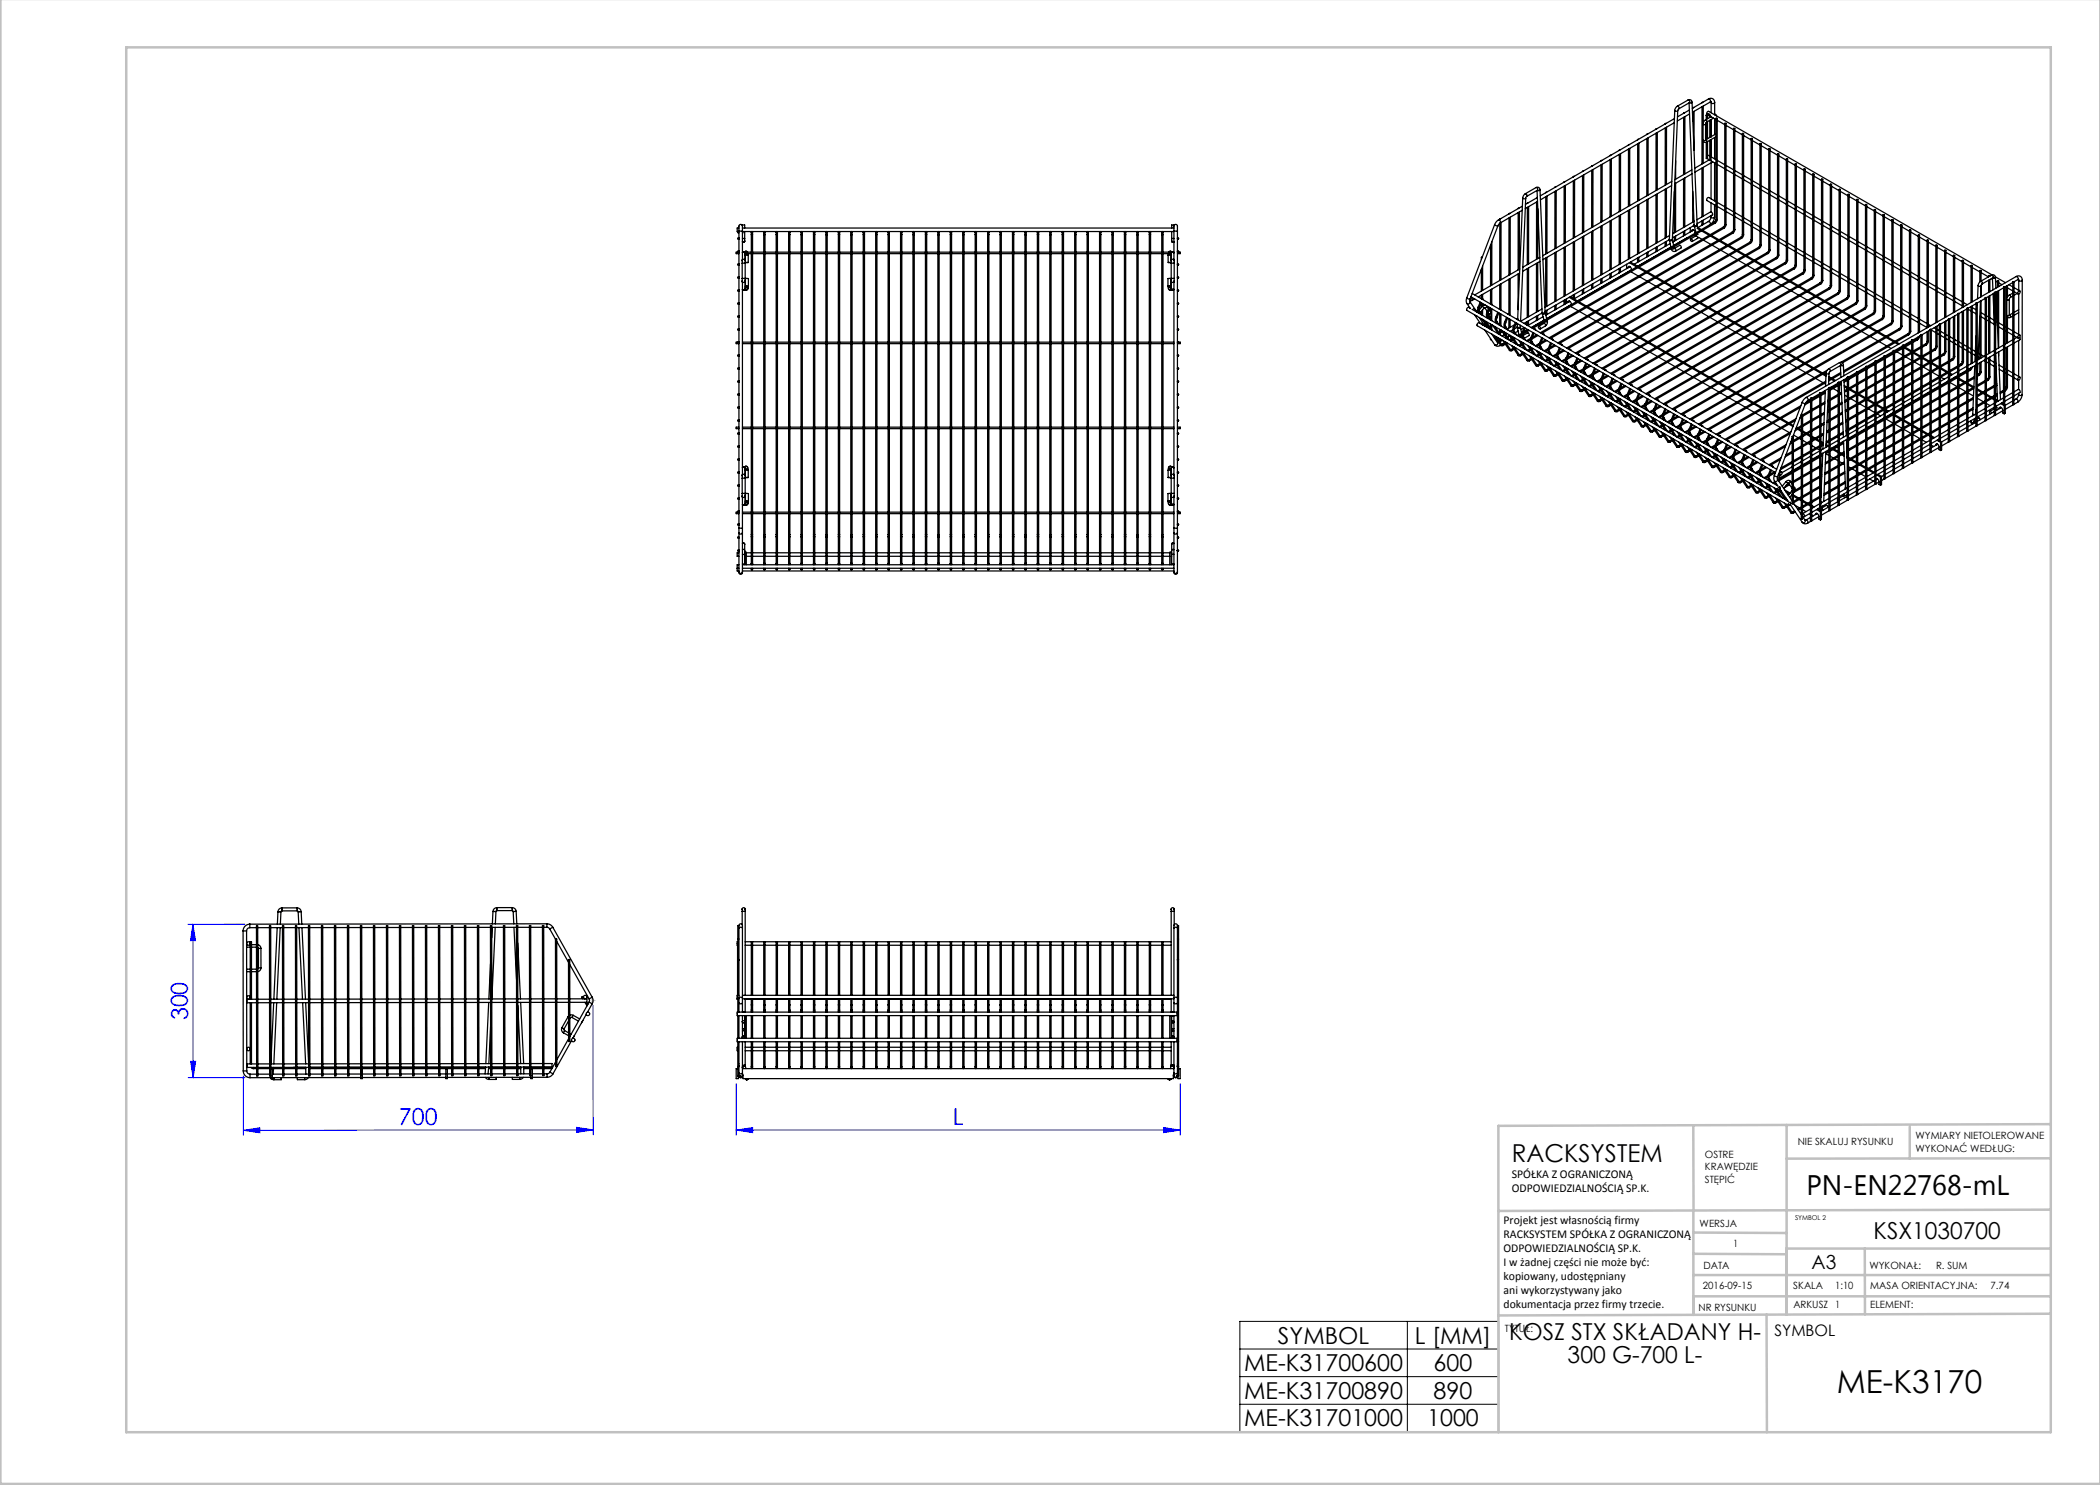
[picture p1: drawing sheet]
<svg xmlns="http://www.w3.org/2000/svg" width="420mm" height="297mm" viewBox="0 0 420 297" stroke-linecap="round" stroke-linejoin="round" font-family="sans-serif">
<defs><g id="words">
<text font-size="6.3" x="367.4" y="278.5">ME-K3170</text>
<text font-size="5.6" x="361.3" y="239.1">PN-EN22768-mL</text>
<text font-size="4.9" x="302.4" y="232.4">RACKSYSTEM</text>
<g font-size="4.7" fill="#00f">
<text x="37.6" y="204.1" transform="rotate(-90 37.6 204.1)">300</text>
<text x="79.8" y="225">700</text>
<text x="190.6" y="225">L</text>
</g>
<g font-size="4.7">
<text x="374.7" y="247.8">KSX1030700</text>
<text x="255.6" y="268.7">SYMBOL</text>
<text x="283" y="268.7">L [MM]</text>
<text x="301.8" y="268.1">KOSZ STX SKŁADANY H-</text>
<text x="248.8" y="274.2">ME-K31700600</text>
<text x="286.7" y="274.2">600</text>
<text x="313.5" y="272.6">300 G-700 L-</text>
<text x="248.8" y="279.8">ME-K31700890</text>
<text x="286.7" y="279.8">890</text>
<text x="248.8" y="285.3">ME-K31701000</text>
<text x="285.4" y="285.3">1000</text>
</g>
<text font-size="3.9" x="362.3" y="253.8">A3</text>
<text font-size="3.2" x="354.9" y="267.2">SYMBOL</text>
<g font-size="2.4">
<text x="302.4" y="235.6">SPÓŁKA Z OGRANICZONĄ</text>
<text x="302.4" y="238.4">ODPOWIEDZIALNOŚCIĄ SP.K.</text>
<text x="300.7" y="244.7">Projekt jest własnością firmy</text>
<text x="300.7" y="247.5">RACKSYSTEM SPÓŁKA Z OGRANICZONĄ</text>
<text x="300.7" y="250.3">ODPOWIEDZIALNOŚCIĄ SP.K.</text>
<text x="300.7" y="253.1">I w żadnej części nie może być:</text>
<text x="300.7" y="256">kopiowany, udostępniany</text>
<text x="300.7" y="258.8">ani wykorzystywany jako</text>
<text x="300.7" y="261.6">dokumentacja przez firmy trzecie.</text>
</g>
<g font-size="2">
<text x="383.1" y="227.9">WYMIARY NIETOLEROWANE</text>
<text x="341" y="231.6">OSTRE</text>
<text x="359.5" y="228.9">NIE SKALUJ RYSUNKU</text>
<text x="383.1" y="230.4">WYKONAĆ WEDŁUG:</text>
<text x="341" y="234.1">KRAWĘDZIE</text>
<text x="341" y="236.6">STĘPIĆ</text>
<text x="339.9" y="245.4">WERSJA</text>
<text x="346.6" y="249.5">1</text>
<text x="340.6" y="257.7">2016-09-15</text>
<text x="340.7" y="253.8">DATA</text>
<text x="358.7" y="257.7">SKALA</text>
<text x="367" y="257.7">1:10</text>
<text x="373.9" y="253.8">WYKONAŁ:</text>
<text x="374.1" y="257.7">MASA ORIENTACYJNA:</text>
<text x="387.2" y="253.8">R. SUM</text>
<text x="398.1" y="257.7">7.74</text>
<text x="339.7" y="262.3">NR RYSUNKU</text>
<text x="358.7" y="261.7">ARKUSZ 1</text>
<text x="374.1" y="261.7">ELEMENT:</text>
<text x="301" y="266.4">TYTUŁ:</text>
</g>
<text font-size="1.3" x="359" y="244">SYMBOL 2</text>
</g></defs>
<path d="M118.3 199.7l.7 .8M118.3 200.5l.7-.8M118.6 200.6v-1M119.1 200.1h-1" fill="none" stroke="#c0c0c0" stroke-width=".2" stroke-dasharray="1.3 .6" stroke-dashoffset=".5" stroke-linecap="butt"/>
<g fill="none" stroke="#00f" stroke-width=".2">
<path d="M38.6 184.9v30.7M38.6 184.9l.5 3.3h-1zM49 184.8l-11.4 .1M38.1 212.2h1l-.5 3.4zM48.7 215.2v11.9M49 215.5l-11.4 .1M118.6 201.1v25.9M147.2 216.7v10.3M236 216.7v10.3M48.7 226.1l3.3-.5v1zM115.3 225.5l3.3 .5-3.3 .5zM118.6 226l-69.9 .1"/>
<path d="M147.2 226l3.3-.5v1zM147.2 226h88.8M232.7 225.5l3.3 .5-3.3 .5z"/>
</g>
<path d="M248 264.3h51.7v22.1h-51.7zM248 269.8h51.7M248 275.3h51.7M281.5 264.3v22.1M248 280.9h51.7" fill="none" stroke="#000" stroke-width=".2"/>
<g fill="none" stroke="#c0c0c0" stroke-width=".5">
<path d="M.1 -.1v296.9h419.9M25.2 9.5h385v276.9h-385zM338.7 225.2v16.9M357.3 225v37.9M382 225.4v6.3M410.1 224.8l-110.4 .4v61.2M410.1 231.7h-52.8M338.7 259.3h71.5M338.7 255h71.5M338.7 250.8l18.6 .1M338.7 246.5l18.6 .1M338.7 242.1v20.9"/>
<path d="M373 249.7v13.2M410.1 241.9l-110.4 .3M410.2 249.7h-52.9v13.2M353.3 262.9l.1 23.5M410.2 262.7l-110.5 .4"/>
</g>
<g fill="#00f">
<path d="M115.3 225.5l3.3 .5-3.3 .5zM48.7 226.1l3.3-.5v1z"/>
<path d="M232.7 225.5l3.3 .5-3.3 .5zM147.2 226l3.3-.5v1z"/>
<path d="M38.1 212.2h1l-.5 3.4zM38.6 184.9l.5 3.3h-1z"/>
</g>
<g fill="none" stroke="#000" stroke-width=".25">
<path d="M341.7 19.8a.77 .77 0 0 1 .8 0 .77 .77 0 0 1 .4 .7M341.7 19.8a.4 .4 0 0 1 .3 .6M341.7 19.8l-3.2 1.9M304.5 39.6l.4 .2 .2-.2M304.5 39.6l-1 24.2M305.1 38.8l-.4 .3-.2 .5M305.1 38.8v-.1a.36 .36 0 0 1 .2 .6M305.1 39.6l-1 24.7M305.3 39.3l-.2 .3M307.2 37.5h.1a.36 .36 0 0 1 .2 .5M307.2 37.5l-2.1 1.3M307.2 37.5h.6l.2 .5"/>
<path d="M307.3 39.6l.2-.1-2.4 1.4M307.4 38.1l1 24.4M307.5 38l-2.2 1.3M307.5 38h.1M308 38l-.2 .1h-.3M308 38l1 24.5M309.2 39.3l-.1 11.5M309.3 38.4l-.1 .1M309.4 39.2v11.5M311 38.3v11.4M311.2 37.4h-.2M311.2 38.1v11.5"/>
<path d="M312.8 37.2v11.5M312.8 36.4h.1M313 36.3l-.2 .1M313.1 37.1v11.4M314.7 36.2v11.4M314.7 35.3v.1M314.8 35.3l-.1 .1M314.9 36v11.5M316.5 35.1v11.5M316.7 34.2l-.2 .1M316.8 35l-.1 11.4M318.3 34.1v11.4"/>
<path d="M318.5 33.1l-.2 .1M318.6 33.9v11.5M320.2 33v11.5M320.4 32.1l-.2 .1M320.4 32.9v11.4M322 31.9v11.5M322 31.1h.1M322.2 31l-.2 .1M322.3 31.8v11.5M323.9 30.9l-.1 11.4M323.9 30v.1M324 30l-.1 .1"/>
<path d="M324.1 30.7v11.5M325.7 29.8v11.5M325.7 29h.1M325.9 28.9l-.2 .1M325.9 29.7v11.4M327.5 28.8v11.4M327.7 27.9h-.2M327.8 28.6v11.5M329.4 40l-.1 9.7M329.4 27.7v11.5M329.6 26.8l-.2 .1M329.6 39.8v9.8"/>
<path d="M329.6 27.6v11.4M331.2 38.9v9.8M331.2 26.6v11.5M331.4 25.7l-.2 .1M331.4 38.8v9.7M331.5 26.5v11.5M333 37.9v9.7M333.1 25.6l-.1 11.4M333.2 24.7l-.1 .1M333.3 37.7v9.8M333.3 25.4v11.5M334.3 37.1l-25.7 14.8"/>
<path d="M334.4 36.3l-25.8 14.8M334.8 24.6l-26.7 15.4M334.9 38.3v8.3M334.9 23.7l-26.8 15.5M335 22.1l.3 .2 .2-.2M335 22.1l-1.1 25.7M335.1 36.7v9.7M335.1 32.1v3.7M335.5 21.2l-.4 .4-.1 .5M335.5 21.2a.36 .36 0 0 1 .2 .6M335.5 22.1l-1 25.8M335.7 21.8l-.2 .3"/>
<path d="M336.7 35.7v9.8M336.7 23.5v11.4M336.7 22.6v.1M336.9 22.6l-.2 .1M337 35.6v9.8M337 23.3v11.5M337.6 20h.1a.36 .36 0 0 1 .2 .5M337.6 20l-2.1 1.2M337.6 20h.6l.2 .5M337.8 20.6l1 24.4M337.9 22l-2.4 1.4M337.9 20.5l-2.2 1.3"/>
<path d="M337.9 20.5h.1M337.9 22.8l-2.4 1.4M338.4 34l-3.4 1.9M338.4 34.8l-3.5 2M338.4 20.5l-.2 .1h-.3M338.4 20.4l1 24.6a.35 .35 0 0 1-.6 0M338.5 38.3v6.1M338.6 22.4v1.8M338.6 21.6h.1M338.7 21.5l-.1 .1M338.8 22.3v7.8M340.4 33.6v9.8"/>
<path d="M340.4 21.4v11.4M340.6 20.4l-.2 .1M340.6 28a.46 .46 0 0 0 .2 .4 .46 .46 0 0 0 .5 0M340.6 28l.3 .1 .2-.1M340.6 24.8l.3 .1 .2-.1M340.6 24.8v3.2M340.6 33.5v9.7M340.6 28.2v4.5M340.7 21.2v3.4M341.1 24l-.4 .4-.1 .4M341.1 24l.2 .1v.3M341.1 28h.1"/>
<path d="M341.1 24.8v3.2M341.2 23.1a.44 .44 0 0 1 .5-.4 .44 .44 0 0 1 .4 .5l.1 .3M341.2 23.1h.3M341.2 23.1v.8M341.2 24.5v3.4M341.3 22.8a.43 .43 0 0 1 .4-.5l56.7 32.7M341.3 24.4l-.2 .4M341.4 31.7l.6 .3M341.5 23.1l.1-.1 .2 .1 .2 .4-.9 .5M341.5 28.3v3.4h-.1h-.2v-3.2M341.5 31.2l.2-.1 .3 .1M341.5 23.1v.6"/>
<path d="M341.5 24.3v3.4M341.5 23l.3 .1M341.9 32l-2.9 1.6M342 24.1v3.4l-.9 .5 .2 .1v.3M342 20.4h.2v.1M342 20.4l-3.5 2.1M342.1 32.1l1.1 .6M342.2 23.3v.1M342.2 23.3h.1M342.2 23.9v3.6M342.2 31.4l1 .5M342.2 32.6v7.2"/>
<path d="M342.2 27.9v4.2h-.1h-.1v-4M342.2 23.9v3.4l.8-.4h.2M342.2 20.5v2.1M342.3 23.4l.9 .5M342.5 32.3l-3.5 2.1M342.7 23.6l-1.4 .8M342.9 22.9h.2l.2 .3M342.9 32.6v7.6M342.9 27.5v4.3M342.9 23.8v3.1M342.9 20.5a.41 .41 0 0 1-.7 0M342.9 20.5v2.4"/>
<path d="M343.2 27.3l-1.9 1.1M343.2 23.7v20.2M343.4 23.7v20.2M343.4 24.1l1.6 .8M343.4 32.9l1.6 .9M343.4 32.1l1.6 .8M345 24.7v20.2M345.2 24.7v20.2M345.2 25.1l1.5 .8M345.2 33.9l1.5 .9M345.2 33.1l1.5 .9M346.7 25.7v20.2"/>
<path d="M347 25.7v20.2M347 26.1l1.5 .9M347 34.9l1.5 .9M347 34.1l1.5 .9M348.5 26.7v20.2M348.7 26.7v20.2M348.7 27.1l1.5 .9M348.7 35.9l1.5 .9M348.7 35.1l1.5 .9M350.2 27.8v20.2M350.5 27.8v20.2M350.5 28.1l1.5 .9"/>
<path d="M350.5 36.9l1.5 .9M350.5 36.1l1.5 .9M352 28.8v20.2M352.2 28.8v20.2M352.2 29.1l1.5 .9M352.2 38l1.5 .8M352.2 37.2l1.5 .8M353.7 29.8v20.2M354 29.8v20.2M354 30.2l1.5 .8M354 39l1.5 .8M354 38.2l1.5 .8"/>
<path d="M355.5 30.8v20.2M355.8 30.8v20.2M355.8 31.2l1.5 .8M355.8 40l1.5 .9M355.8 39.2l1.5 .9M357.3 31.8v20.2M357.5 31.8v20.2M357.5 32.2l1.5 .9M359 32.8v20.2M359.3 32.8v20.2M359.3 33.2l1.5 .9M360.8 33.8v20.3"/>
<path d="M361 33.8v20.3M361 34.2l1.5 .9M362.5 34.9v20.2M362.8 34.9v20.2M362.8 35.2l1.5 .9M364.3 35.9v20.2M364.6 35.9v20.2M364.6 36.2l1.5 .9M366.1 36.9v20.2M366.3 36.9v20.2M366.3 37.3l1.5 .8M367.8 37.9v20.2"/>
<path d="M368.1 37.9v20.2M368.1 38.3l1.5 .8M369.6 38.9v20.2M369.8 38.9v20.2M369.8 39.3l1.5 .9M371.3 39.9v20.2M371.6 39.9v20.2M147.6 58.1l.2 .1M147.6 55.5l.2 .1M147.6 52.9l.2 .1M147.6 50.3v.1h-.4v.3h.6M147.6 47.7l.2 .1"/>
<path d="M147.6 47.7h.1M147.6 50.3h.1M147.6 52.9h.1M147.6 55.5h.1M147.6 58.1h.1M147.6 46.3l-.1 .2 .3 .1M147.7 50.4h.1M147.8 46.2h.7l-.1 5.9M147.8 58l-.2 .1 .2 .1M147.8 55.4l-.2 .1 .2 .1M147.8 52.8l-.2 .1 .2 .1M147.8 50.2l-.2 .1 .2 .1"/>
<path d="M147.8 50.4h-.1M147.8 47.6l-.2 .1 .2 .1M147.8 45.6h-.4v.7h.4M147.8 46.2v59.4M148.4 55.7v.5M148.4 52.1v.5M148.4 55.7h.6M148.4 52.6h.6M148.4 52.1a.3 .3 0 0 1 .3-.3 .3 .3 0 0 1 .3 .4M148.4 56.2v38.9M148.4 45h.5v.6M148.4 52.6v3.1"/>
<path d="M148.5 57.9l.2 .1M148.5 46.2v-.7a.42 .42 0 0 0-.4-.6 .42 .42 0 0 0-.3 .6v.7M148.5 46.6h.1M148.5 50.5a.3 .3 0 0 1 .3-.1 .3 .3 0 0 1 .2 .3M148.5 47.7h.4M148.5 46.3h86.3M148.5 45.6h86.3M148.5 50.4h.1M148.7 50.4h.1M148.6 50.4h.2M148.7 50.4a.3 .3 0 0 1 .3 .1 .3 .3 0 0 1 0 .3M148.7 50.4l-.2 .1"/>
<path d="M148.8 58h.1M148.8 50.4l.2 .3M148.8 50.4l.1 .1M148.9 47.7v.5M148.9 48.2l-.1 .2h-.3M148.9 46.3v1.4M148.9 48.2h.1M149 50.7h.1M149 55.7v.5M149 52.1v.5M149 57.6v.3l-.2 .1M149 57.7a.3 .3 0 0 1-.2 .3 .3 .3 0 0 1-.3-.1l.3 .1"/>
<path d="M149 56.2a.3 .3 0 0 1-.3 .3 .3 .3 0 0 1-.3-.3M149 50.7v1.4M149 52.6v3.1M149 56.2v1.5M149 57.7h.1M149 51h.6M149.1 52.5h.5zM149.1 50.4h1.2M149.1 57.2v.2h.2a.3 .3 0 0 1 .2 .3 .3 .3 0 0 1-.3 .3h-.4M149.1 57.2h.6M149.1 57.2v-1.5h.3h.3v1.5M149.1 50.3l.4 .1"/>
<path d="M149.1 50.3l-.4 .1M149.2 50.7h1.1M149.5 50.7l-.5 .2M149.6 50.7v.3M149.6 51v1.5M149.7 57.2l-.1 .6-.4 .2M150.3 46.4v.5M150.3 46.9h.2M150.3 46.9v60M150.5 46.4v.5M150.5 46.9v60M150.5 50.4h2.2"/>
<path d="M150.5 50.7h2.2M152.7 46.4v.5M152.7 46.9h.3M152.7 46.9v60M153 46.4v.5M153 46.9v60M153 50.4h2.2M153 50.7h2.2M155.2 46.4v.5M155.2 46.9h.3M155.2 46.9v60M155.5 46.4v.5"/>
<path d="M155.5 46.9v60M155.5 50.4h2.2M155.5 50.7h2.2M157.7 46.4v.5M157.7 46.9h.3M157.7 46.9v60M158 46.4v.5M158 46.9v60M158 50.4h2.2M158 50.7h2.2M160.2 46.4v.5M160.2 46.9h.3"/>
<path d="M160.2 46.9v60M160.5 46.4v.5M160.5 46.9v60M160.5 50.4h2.2M160.5 50.7h2.2M162.7 46.4v.5M162.7 46.9h.2M162.7 46.9v60M162.9 46.4v.5M162.9 46.9v60M162.9 50.4h2.3M162.9 50.7h2.3"/>
<path d="M165.2 46.4v.5M165.2 46.9h.2M165.2 46.9v60M165.4 46.4v.5M165.4 46.9v60M165.4 50.4h2.3M165.4 50.7h2.3M167.7 46.4v.5M167.7 46.9h.2M167.7 46.9v60M167.9 46.4v.5M167.9 46.9v60"/>
<path d="M167.9 50.4h2.3M167.9 50.7h2.3M170.2 46.4v.5M170.2 46.9h.2M170.2 46.9v60M170.4 46.4v.5M170.4 46.9v60M170.4 50.4h2.2M170.4 50.7h2.2M172.6 46.4v.5M172.6 46.9h.3M172.6 46.9v60"/>
<path d="M172.9 46.4v.5M172.9 46.9v60M172.9 50.4h2.2M172.9 50.7h2.2M175.1 46.4v.5M175.1 46.9h.3M175.1 46.9v60M175.4 46.4v.5M175.4 46.9v60M175.4 50.4h2.2M175.4 50.7h2.2M177.6 46.4v.5"/>
<path d="M177.6 46.9h.3M177.6 46.9v60M177.9 46.4v.5M177.9 46.9v60M177.9 50.4h2.2M177.9 50.7h2.2M180.1 46.4v.5M180.1 46.9h.3M180.1 46.9v60M180.4 46.4v.5M180.4 46.9v60M180.4 50.4h2.2"/>
<path d="M180.4 50.7h2.2M182.6 46.4v.5M182.6 46.9h.2M182.6 46.9v60M182.8 46.4v.5M182.8 46.9v60M182.8 50.4h2.3M182.8 50.7h2.3M185.1 46.4v.5M185.1 46.9h.2M185.1 46.9v60M185.3 46.4v.5"/>
<path d="M185.3 46.9v60M185.3 50.4h2.3M185.3 50.7h2.3M187.6 46.4v.5M187.6 46.9h.2M187.6 46.9v60M187.8 46.4v.5M187.8 46.9v60M187.8 50.4h2.3M187.8 50.7h2.3M190.1 46.4v.5M190.1 46.9h.2"/>
<path d="M190.1 46.9v60M190.3 46.4v.5M190.3 46.9v60M190.3 50.4h2.2M190.3 50.7h2.2M192.5 46.4v.5M192.5 46.9h.3M192.5 46.9v60M192.8 46.4v.5M192.8 46.9v60M192.8 50.4h2.2M192.8 50.7h2.2"/>
<path d="M195 46.4v.5M195 46.9h.3M195 46.9v60M195.3 46.4v.5M195.3 46.9v60M195.3 50.4h2.2M195.3 50.7h2.2M197.5 46.4v.5M197.5 46.9h.3M197.5 46.9v60M197.8 46.4v.5M197.8 46.9v60"/>
<path d="M197.8 50.4h2.2M197.8 50.7h2.2M200 46.4v.5M200 46.9h.3M200 46.9v60M200.3 46.4v.5M200.3 46.9v60M200.3 50.4h2.2M200.3 50.7h2.2M202.5 46.4v.5M202.5 46.9h.3M202.5 46.9v60"/>
<path d="M202.8 46.4v.5M202.8 46.9v60M202.8 50.4h2.2M202.8 50.7h2.2M205 46.4v.5M205 46.9h.2M205 46.9v60M205.2 46.4v.5M205.2 46.9v60M205.2 50.4h2.3M205.2 50.7h2.3M207.5 46.4v.5"/>
<path d="M207.5 46.9h.2M207.5 46.9v60M207.7 46.4v.5M207.7 46.9v60M207.7 50.4h2.3M207.7 50.7h2.3M210 46.4v.5M210 46.9h.2M210 46.9v60M210.2 46.4v.5M210.2 46.9v60M210.2 50.4h2.3"/>
<path d="M210.2 50.7h2.3M212.5 46.4v.5M212.5 46.9h.2M212.5 46.9v60M212.7 46.4v.5M212.7 46.9v60M212.7 50.4h2.2M212.7 50.7h2.2M214.9 46.4v.5M214.9 46.9h.3M214.9 46.9v60M215.2 46.4v.5"/>
<path d="M215.2 46.9v60M215.2 50.4h2.2M215.2 50.7h2.2M217.4 46.4v.5M217.4 46.9h.3M217.4 46.9v60M217.7 46.4v.5M217.7 46.9v60M217.7 50.4h2.2M217.7 50.7h2.2M219.9 46.4v.5M219.9 46.9h.3"/>
<path d="M219.9 46.9v60M220.2 46.4v.5M220.2 46.9v60M220.2 50.4h2.2M220.2 50.7h2.2M222.4 46.4v.5M222.4 46.9h.3M222.4 46.9v60M222.7 46.4v.5M222.7 46.9v60M222.7 50.4h2.2M222.7 50.7h2.2"/>
<path d="M224.9 46.4v.5M224.9 46.9h.2M224.9 46.9v60M225.1 46.4v.5M225.1 46.9v60M225.1 50.4h2.3M225.1 50.7h2.3M227.4 46.4v.5M227.4 46.9h.2M227.4 46.9v60M227.6 46.4v.5M227.6 46.9v60"/>
<path d="M227.6 50.4h2.3M227.6 50.7h2.3M229.9 46.4v.5M229.9 46.9h.2M229.9 46.9v60M230.1 46.4v.5M230.1 46.9v60M230.1 50.4h2.3M230.1 50.7h2.3M232.4 46.4v.5M232.4 46.9h.2M232.4 46.9v60"/>
<path d="M232.6 46.4v.5M232.6 46.9v60M232.6 50.4h1.6M232.6 50.7h1.5M233.6 57.2l.1 .6 .4 .2M233.6 51h.6M233.6 51v1.5M233.6 52.5h.6zM233.6 50.7v.3M233.8 50.7l.4 .2M234.2 50.3l-.5 .1M234.2 50.3l-.4 .1"/>
<path d="M234.2 50.3l.4 .1M234.2 57.2v.2M234.2 57.2h-.6M234.2 57.2v-1.5h-.3h-.3v1.5M234.2 51v1.1M234.2 50.9v.1M234.2 55.7v.5M234.2 52.1v.5M234.2 57.7h.1M234.2 56.2a.3 .3 0 0 0 .3 .3 .3 .3 0 0 0 .3-.3M234.2 52.6h.6M234.2 57.7a.3 .3 0 0 0 .3 .3 .3 .3 0 0 0 .3-.1l-.3 .1"/>
<path d="M234.2 57.6l.1 .3 .2 .1M234.2 57.4h-.2a.3 .3 0 0 0-.3 .3 .3 .3 0 0 0 .3 .3M234.2 50.7v1.4M234.2 52.6v3.1M234.2 56.2v1.5M234.2 50.7h.1M234.3 47.7v.5M234.3 48.2l.2 .2h.3M234.3 47.7h.5M234.3 46.3v1.4M234.3 48.2h.1M234.5 50.4h.1"/>
<path d="M234.5 50.4l-.3 .3M234.5 50.4h-.1M234.5 58h-.5M234.5 58h.1M234.6 50.4l.2 .1M234.6 50.4h.1M234.6 50.4a.3 .3 0 0 0-.3 .1 .3 .3 0 0 0-.1 .3M234.6 50.4h.2M234.8 57.9l-.2 .1M234.8 50.5a.3 .3 0 0 0-.4-.1 .3 .3 0 0 0-.2 .3M234.8 46.2v5.9M234.8 55.7v.5"/>
<path d="M234.8 52.1v.5M234.8 55.7h-.6M234.8 52.1a.3 .3 0 0 0-.3-.3 .3 .3 0 0 0-.3 .4M234.8 56.2v38.9M234.8 45h-.5v.6M234.8 52.6v3.1M235.5 46.2h-.7v-.7a.42 .42 0 0 1 .3-.6 .42 .42 0 0 1 .4 .6v60.1M235.5 58l.2 .1-.2 .1M235.5 55.4l.2 .1-.2 .1M235.5 52.8l.2 .1-.2 .1M235.5 50.2l.2 .1-.2 .1M235.5 50.4h.1"/>
<path d="M235.5 47.6l.2 .1-.2 .1M235.6 50.4h.4v.3h-.5M235.7 58.1l-.2 .1M235.7 55.5l-.2 .1M235.7 52.9l-.2 .1M235.7 50.3l-.1 .1M235.7 47.7l-.2 .1M235.7 47.7h.1M235.7 50.3h.1M235.7 52.9h.1M235.7 55.5h.1M235.7 58.1h.1"/>
<path d="M293.4 59.6l-.2 .7 .2 .4M293.4 59.6l.6 .2M294 59.8v.5M294.1 59.5h.1a.29 .29 0 0 1 .3 .3 .29 .29 0 0 1-.3 .3l-.2-.3M294.2 59.4l60.9 35.1-1.3 .7M294.2 59.4h.1M294.4 58.7l60.9 35.2M294.9 59.8l-.5 .3M296.3 59v.7M296.3 53.9v4.3M296.3 51.5v.4M296.3 59.7v.1"/>
<path d="M296.3 59.7l.3 .1zM296.5 51.4l-.2 .1h.1M296.5 58.9v.8M296.5 53.2v4.9M296.6 59.8l-.1 .1M298.1 58v2.7M298.1 49v8.2M298.4 57.8v3.2M298.4 48.4v8.6M298.9 44.9l.7 .3M298.9 44.9l-5.5 14.7M299.6 45.2l-5.6 14.6"/>
<path d="M299.7 44l-.8 .9M299.7 44a.41 .41 0 0 1 .3 .6M299.9 56.9v4.8M300 44.7l-.1 11.4M300 44.6l-.4 .6M300.1 43.7l-.1 .1M300.2 56.8v5.2M300.2 44.5v11.5M301.8 55.9v6.9M301.8 43.6v11.4M302 42.7l-.2 .1M302 55.7v7.4"/>
<path d="M302 43.4v11.5M303.6 54.8v7.1M303.6 42.5v11.5M303.6 41.7h.1M303.8 41.6l-.2 .1M303.9 54.6v1.2M303.9 42.4v11.4M303.9 54.6l-8.3 4.8M304 53.8l-9.1 5.2M304.4 42.1l-4.4 2.5M304.5 41.2l-4.8 2.8M305.5 53.7l-.1 9.8"/>
<path d="M305.5 41.5v11.4M305.7 40.6h-.2M305.7 53.6v9.8M305.7 41.3v11.5M307.3 52.7v9.7M307.3 40.4v11.5M307.5 40.3l-2.4 1.4M307.5 52.5v9.8M307.6 41.7l-.1 10M308 51.5l-3.4 1.9M308 52.3l-3.5 2M309.1 51.6v9.8"/>
<path d="M309.4 51.5v9.7M311 50.6v9.7M311.2 50.4v9.8M312.8 49.5v9.8M313.1 59.9v.9M313.1 49.4v9.7M313.3 59.8v.8M313.8 59.5l1.5 .8M314 59.4l1.5 .8M314.6 59v.7M314.7 48.4l-.1 9.8M314.9 58.9v.8"/>
<path d="M314.9 48.3v9.8M316.5 58.8h.1M316.5 58v.8M316.5 47.4v9.7M316.7 57.8v.9M316.7 47.2v9.8M318.3 56.9v.9M318.3 46.3v9.8M318.6 56.7v.9M318.6 46.2v9.7M320.2 55.8v.9M320.2 45.3v9.7"/>
<path d="M320.4 55.7v.9M320.4 45.1v9.8M322 54.8v.8M322 44.2v9.8M322.2 54.6v.9M322.3 44.1l-.1 9.7M323.8 53.7v.9M323.8 43.1v9.8M324.1 53.6v.8M324.1 43v9.8M325.3 52.9v.8M325.6 53.5a.28 .28 0 0 1 .3-.2 .28 .28 0 0 1 .3 .2l.1 .5"/>
<path d="M325.6 53.5v.1M325.7 42.1v9.7M325.7 53.5h-.1M325.9 52.5l1.4 .9M325.9 53.3v.1M325.9 41.9v9.8M326 53.3l-11.2 6.5M326.3 54.3v.1l1.4 .8M327.5 52.4v.1M327.5 51.6v.8M327.5 41v9.8M327.6 53.5l1.5 .9"/>
<path d="M327.8 51.5v.8M327.8 40.9v9.7M327.8 53.4l1.5 .9M327.9 55.4l1.5 .8M329.3 54.5l1.6 .9M329.3 50.5l.1 .9M329.6 54.4l1.5 .9M329.6 50.4v.9M329.7 56.4l1.5 .9M331.1 55.6l1.5 .8M331.2 49.5v.8M331.3 55.4l1.5 .9"/>
<path d="M331.4 49.3v.9M331.5 57.4l1.5 .9M332.9 56.6l1.5 .8M333 48.4v.9M333.1 56.5l1.5 .8M333.2 58.4l1.5 .9M333.3 48.3v.8M333.9 47.8l.3 .2 .3-.1M333.9 47.8v.3M333.9 47.8h.1M333.9 47.9l-24.9 14.4M333.9 48.1l.3 1.3-6.7 3.9-1.4-.9"/>
<path d="M333.9 47.1l-24.9 14.4M334 48.7l-7.2 4.2M334.2 49.7v.1M334.2 49.8l.3 .4h.6M334.5 47.8v.2M334.5 48l-.2 .1h-.4M334.6 57.6l1.5 .9M334.8 49.4v.3M334.8 57.5l1.5 .8M334.8 49.7l-.2 .1h-.4M334.9 49.7h.1M334.9 49.7l1-.6a.35 .35 0 0 1 .3 .5l-1.1 .6"/>
<path d="M334.9 49.7a.35 .35 0 0 1 .2 .5M334.9 47.4v.8M335 59.4l1.5 .9M335.1 47.2v.9M336.4 58.6l1.5 .9M336.6 58.5l1.5 .9M336.7 47.1v.1M336.7 46.3v.8M337 46.2v.8M337.5 47.5l-2.8 1.6-.2-1.1M338.1 45.5v.9M338.1 59.6l1.6 .9"/>
<path d="M338.4 46.2a.28 .28 0 0 1 .2-.3 .28 .28 0 0 1 .3 .3l.1 .4M338.4 46.2h.1M338.4 59.5l1.5 .9M338.6 46l-.2 .2M338.6 45.2l.3 .2M338.7 46l-4.1 2.4M338.8 44.2v.1l-4.3 2.5M338.8 45l.4 .1 .2-.1v.1M338.8 45l.1 .3M338.8 45.1h.1M338.8 45.1l-4.3 2.5M338.9 45.3l.3 1.2"/>
<path d="M339 46.9l.2 .3M339.2 47.2l.2 .1 .1 .4M339.2 47.2l-1.1 .6M339.3 46.8h.1M339.3 46.8l-.1 .4M339.3 46.8l.3 .1M339.4 44l2.7-1.6a.41 .41 0 0 1 .3 .6l-3 1.7M339.4 45.7l.7 .3M339.4 45.1l-.2 .2h-.3M339.4 45.1l.2 .4 .7 .4M339.5 47.7l.2-.2 .7 .4M339.5 47.7l-1.1 .6"/>
<path d="M340.3 46.2l1.5 .9M340.4 44.2v.8M340.5 46.1l1.5 .8M340.6 44v.9M340.7 48l1.5 .9M341.7 44.3a.42 .42 0 0 1 .4 .6M341.7 44.3l-2.1 1.2M342.1 47.2l1.5 .9M342.2 43.4l-.2 .5-.3 .4M342.2 43.4a.41 .41 0 0 0 .7 0M342.2 43.1v.3M342.2 40.6v1.8"/>
<path d="M342.3 47.1l1.5 .8M342.4 49l1.5 .9M342.9 44.4l.1 .2M342.9 44.4l-36.6 21.1M342.9 43.4a1.91 1.91 0 0 1-.8 1.5M342.9 41v2.4M343 44.6l-36.5 21.1M343.2 43.9l-.3 .5M343.2 40.3l-1.5-.8a.41 .41 0 0 0-.3 .6l1.8 1M343.2 43.9h.2M343.4 43.9l-.1 .4-.3 .3M343.4 41.3l1.6 .9"/>
<path d="M343.4 40.5l1.6 .9M343.8 48.2l1.5 .9M344 48.1l1.6 .9M344.2 50l1.5 .9M344.7 45.4l.1 .2M344.7 45.4l-36.6 21.2M344.8 45.6l-36.5 21.1M345 44.9l-.3 .5M345 44.9h.2M345.2 44.9l-.1 .4-.3 .3M345.2 42.3l1.5 .9M345.2 41.5l1.5 .9"/>
<path d="M345.6 49.2l1.5 .9M345.8 49.1l1.5 .9M345.9 51.1l1.5 .8M346.4 46.4l.1 .2M346.4 46.4l-36.6 21.2M346.5 46.6l-36.4 21.1M346.7 45.9l-.3 .5M346.7 45.9h.3M347 45.9l-.1 .4-.4 .3M347 43.3l1.5 .9M347 42.5l1.5 .9M347.4 50.2l1.5 .9"/>
<path d="M347.6 50.1l1.5 .9M347.7 52.1l1.5 .8M348.2 47.4l.1 .3M348.2 47.4l-36.6 21.2M348.3 47.7l-36.5 21M348.5 46.9l-.3 .5M348.5 46.9h.2M348.7 46.9l-.1 .4-.3 .4M348.7 44.3l1.5 .9M348.7 43.5l1.5 .9M349.1 51.3l1.5 .8M349.3 51.1l1.5 .9"/>
<path d="M349.5 53.1l1.5 .9M349.9 48.5l.2 .2M349.9 48.5l-36.6 21.1M350.1 48.7l-36.5 21M350.2 48l-.3 .5M350.2 48h.3M350.5 48l-.1 .3-.3 .4M350.5 45.4l1.5 .8M350.5 44.5l1.5 .9M350.9 52.3l1.5 .8M351.1 52.2l1.5 .8M351.2 54.1l1.5 .9"/>
<path d="M351.7 49.5l.1 .2M351.7 49.5l-36.6 21.1M351.8 49.7l-36.5 21.1M352 49l-.3 .5M352 49h.2M352.2 49l-.1 .3-.3 .4M352.2 46.4l1.5 .8M352.2 45.6l1.5 .8M352.6 53.3l1.5 .9M352.8 53.2l1.5 .8M353 55.1l1.5 .9M353.5 50.5l.1 .2"/>
<path d="M353.5 50.5l-36.7 21.1M353.6 50.7l-36.5 21.1M353.7 50l-.2 .5M353.7 50h.3M354 50l-.1 .4-.3 .3M354 47.4l1.5 .9M354 46.6l1.5 .8M354.4 54.3l1.5 .9M354.6 54.2l1.5 .9M354.7 56.1l1.5 .9M355.2 51.5l.1 .2M355.2 51.5l-36.6 21.1"/>
<path d="M355.3 51.7l-36.4 21.1M355.5 51l-.3 .5M355.5 51h.3M355.8 51l-.1 .4-.4 .3M355.8 48.4l1.5 .9M355.8 47.6l1.5 .9M356.1 55.3l1.6 .9M356.4 55.2l1.5 .9M356.5 57.2l1.5 .8M357 52.5l.1 .2M357 52.5l-36.6 21.2M357.1 52.7l-36.5 21.1"/>
<path d="M357.3 52l-.3 .5M357.3 52h.2M357.5 52l-.1 .4-.3 .3M357.5 41l1.5 .9M357.5 40.2l1.5 .9M357.5 49.4l1.5 .9M357.5 48.6l1.5 .9M357.9 56.3l1.5 .9M358.1 56.2l1.5 .9M358.2 58.2l1.6 .8M358.7 53.5l.2 .3M358.7 53.5l-36.6 21.2"/>
<path d="M358.9 53.8l-36.5 21M359 53l-.3 .5M359 53h.3M359.3 53l-.1 .4-.3 .4M359.3 42l1.5 .9M359.3 41.2l1.5 .9M359.3 50.4l1.5 .9M359.3 49.6l1.5 .9M359.7 57.4l1.5 .8M359.9 57.2l1.5 .9M360 59.2l1.5 .9M360.5 54.6l.1 .2"/>
<path d="M360.5 54.6l-36.6 21.1M360.6 54.8l-36.5 21M360.8 54.1l-.3 .5M360.8 54.1h.2M361 54.1l-.1 .3-.3 .4M361 43l1.5 .9M361 42.2l1.5 .9M361 51.4l1.5 .9M361 50.6l1.5 .9M361.4 58.4l1.5 .8M361.6 58.2l1.5 .9M362.3 55.6l.1 .2"/>
<path d="M362.3 55.6l-36.7 21.1M362.4 55.8l-36.5 21.1M362.5 55.1l-.2 .5M362.5 55.1h.3M362.8 55.1l-.4 .7M362.8 44.1l1.5 .8M362.8 43.2l1.5 .9M362.8 52.5l1.5 .8M362.8 51.7l1.5 .8M363.2 59.4l1.5 .9M363.4 59.3l1.5 .8M364 56.6l.1 .2"/>
<path d="M364 56.6l-36.6 21.1M364.1 56.8l-36.4 21.1M364.3 56.1l-.3 .5M364.3 56.1h.3M364.6 56.1l-.1 .4-.4 .3M364.6 45.1l1.5 .8M364.6 44.3l1.5 .8M364.6 53.5l1.5 .8M364.6 52.7l1.5 .8M365.8 57.6l.1 .2M365.8 57.6l-36.6 21.1M365.9 57.8l-36.5 21.1"/>
<path d="M366.1 57.1l-.3 .5M366.1 57.1h.2M366.3 57.1l-.1 .4-.3 .3M366.3 46.1l1.5 .9M366.3 45.3l1.5 .8M366.3 54.5l1.5 .9M366.3 53.7l1.5 .9M367.5 58.6l.2 .2M367.5 58.6l-36.6 21.2M367.7 58.8l-36.5 21.1M367.8 58.1l-.3 .5M367.8 58.1h.3"/>
<path d="M368.1 58.1l-.1 .4-.3 .3M368.1 47.1l1.5 .9M368.1 46.3l1.5 .9M368.1 55.5l1.5 .9M368.1 54.7l1.5 .9M369.3 59.6l.1 .2M369.3 59.6l-36.6 21.2M369.4 59.8l-36.5 21.1M369.6 59.1l-.3 .5M369.6 59.1h.2M369.8 59.1l-.1 .4-.3 .3M369.8 48.1l1.5 .9"/>
<path d="M369.8 47.3l1.5 .9M369.8 56.5l1.5 .9M369.8 55.7l1.5 .9M371.6 40.3l1.5 .9M371.6 49.1l1.5 .9M371.6 48.3l1.5 .9M371.6 57.5l1.5 .9M371.6 56.7l1.5 .9M373.1 41v20.2M373.3 41v20.2M373.3 41.3l1.6 .9M373.3 50.1l1.6 .9"/>
<path d="M373.3 49.3l1.6 .9M373.3 58.6l1.6 .8M373.3 57.7l1.6 .9M374.9 42v20.2M375.1 42v20.2M375.1 42.3l1.5 .9M375.1 51.2l1.5 .8M375.1 50.4l1.5 .8M375.1 59.6l1.5 .8M375.1 58.8l1.5 .8M376.6 43v20.2M376.9 43v20.2"/>
<path d="M376.9 43.4l1.5 .8M376.9 52.2l1.5 .8M376.9 51.4l1.5 .8M376.9 59.8l1.5 .8M378.4 44v20.2M378.6 44v20.2M378.6 44.4l1.5 .8M378.6 53.2l1.5 .9M378.6 52.4l1.5 .9M380.1 45v20.2M380.4 45v20.2M380.4 45.4l1.5 .9"/>
<path d="M380.4 54.2l1.5 .9M380.4 53.4l1.5 .9M381.9 46v20.2M382.1 46v20.2M382.1 46.4l1.6 .9M382.1 55.2l1.6 .9M382.1 54.4l1.6 .9M383.7 47v19.6M383.9 47v19.4M383.9 47.4l1.5 .9M383.9 56.2l1.5 .9M383.9 55.4l1.5 .9"/>
<path d="M385.4 48.1v17.5M385.7 48.1v17.3M385.7 48.4l1.5 .9M385.7 57.3l1.5 .8M385.7 56.4l1.5 .9M387.2 49.1v15.5M387.4 49.1v15.3M387.4 49.4l1.5 .9M387.4 58.3l1.5 .8M387.4 57.5l1.5 .8M388.9 50.1v13.4M389.2 50.1v13.3"/>
<path d="M389.2 50.5l1.5 .8M389.2 59.3l1.5 .9M389.2 58.5l1.5 .8M390.7 51.1v11.4M390.9 51.1v11.3M390.9 51.5l1.5 .9M390.9 59.5l1.5 .9M392.4 52.1v9.4M392.7 52.1v9.3M392.7 52.5l1.5 .9M394.2 53.1v7.4M394.5 53.1v7.3"/>
<path d="M394.5 53.5l1.5 .9M395.6 57.1l.3 .2 .3-.2M395.6 57.1l-.1 2.7M396 54.2v2.2M396.1 56.3l-.3 .3-.2 .5M396.1 56.3h.1a.36 .36 0 0 1 .2 .5M396.2 54.2v2M396.2 57.3v2M396.2 54.5l1.5 .9v-.2M396.2 57.1l-.1 2.3M396.4 56.8l-.2 .3M397 59.7l-1.5 .9-.1 24.5-.1 .1-.1-.1v-24.5"/>
<path d="M397 59.6h.3zM397.7 56v2.5M397.7 59.3v11.4M398 55.2h.1M398 55.9v2.4M398 59.1v11.5M398.3 55.7l.2 .1M398.3 55l-2.2 1.3M398.3 55a.36 .36 0 0 1 .3 .6l-2.2 1.2M398.3 55h.5l.3 .5M398.5 55.6l.1 2.4M398.6 58.8l.3 6.3"/>
<path d="M398.9 58.6l-1.6 1v24.5h-.2h-.1v-24.5M398.9 58.5v24.5h.2M398.9 58.5h.2zM399.1 55.4l2 1.1M399.1 55.5l.1 2.1M399.1 55.5l-.2 .1h-.4M399.1 56.2l.4 .2M399.1 58.5v24.5M399.2 58.4l.5 11.2M399.5 56.2v1.3M399.5 58.3v6.9M399.7 56.2v1.1"/>
<path d="M399.7 58.1v11.5M399.7 56.6l.7 .3M400.7 57.6l-1.6 .9M400.7 57.4v23.4l-.4-.2M400.7 57.4h.3zM401 57.4l-.1 23.5M401.1 57.3l.1 .1M401.4 59.9l.2 .1 .3-.1M401.4 59.9v3.2M401.4 57.1l-.1 .1-.1 11.5M401.5 57.2v2.2M401.5 57.6l1.1 .6"/>
<path d="M401.8 56.9l.8 .5M401.8 59l.3 .2v.3M401.8 59l-.3 .4-.1 .5M401.9 59.9v3.2M402.1 59.5l-.2 .4M402.6 59.2l-.5 .3M402.6 58.6l-.8 .4M402.6 56.5l-1.6 .9M402.6 56.4l-.1 24.5 .2 .1 .1-.1v-24.5M402.6 56.4h.2zM402.8 58.3l.2 .1-.2 .1M402.8 57.5l1.2 .7"/>
<path d="M403.1 58.5l.5 .3M403.2 55.3a.77 .77 0 0 1 .9 0 .77 .77 0 0 1 .3 .7M403.2 55.3a.4 .4 0 0 1 .4 .6M403.2 55.3l-42 24.2M403.4 58.7l-.6 .4M403.6 55.9h.1v.1M403.6 55.9l-.8 .5M403.7 58.3l.1-.1a.27 .27 0 0 1 .2 .4 .27 .27 0 0 1-.5 0zM403.7 58.8v8.1M403.7 57.9l-.1 .1M403.7 56a.4 .4 0 0 0 .7 0M403.7 56v2.1"/>
<path d="M404.4 56v22.9M147.6 78.9l.2 .1M147.6 76.3l.2 .1M147.6 73.7l.2 .1M147.6 71.1l.2 .1M147.6 65.9l.2 .1M147.6 63.3l.2 .1M147.6 60.7l.2 .1M147.6 60.7h.1M147.6 63.3h.1M147.6 65.9h.1M147.6 68.5h.1"/>
<path d="M147.6 71.1h.1M147.6 73.7h.1M147.6 76.3h.1M147.6 78.9h.1M147.6 68.4h-.4v.3h.6M147.8 78.8l-.2 .1 .2 .1M147.8 76.2l-.2 .1 .2 .1M147.8 73.6l-.2 .1 .2 .1M147.8 71l-.2 .1 .2 .1M147.8 68.4l-.2 .1 .2 .1M147.8 65.8l-.2 .1 .2 .1M147.8 63.2l-.2 .1 .2 .1"/>
<path d="M147.8 60.6l-.2 .1 .2 .1M148.5 68.7h1.8M148.5 68.4h1.8M150.5 68.7h2.2M150.5 68.4h2.2M153 68.7h2.2M153 68.4h2.2M155.5 68.7h2.2M155.5 68.4h2.2M158 68.7h2.2M158 68.4h2.2M160.5 68.7h2.2"/>
<path d="M160.5 68.4h2.2M162.9 68.7h2.3M162.9 68.4h2.3M165.4 68.7h2.3M165.4 68.4h2.3M167.9 68.7h2.3M167.9 68.4h2.3M170.4 68.7h2.2M170.4 68.4h2.2M172.9 68.7h2.2M172.9 68.4h2.2M175.4 68.7h2.2"/>
<path d="M175.4 68.4h2.2M177.9 68.7h2.2M177.9 68.4h2.2M180.4 68.7h2.2M180.4 68.4h2.2M182.8 68.7h2.3M182.8 68.4h2.3M185.3 68.7h2.3M185.3 68.4h2.3M187.8 68.7h2.3M187.8 68.4h2.3M190.3 68.7h2.2"/>
<path d="M190.3 68.4h2.2M192.8 68.7h2.2M192.8 68.4h2.2M195.3 68.7h2.2M195.3 68.4h2.2M197.8 68.7h2.2M197.8 68.4h2.2M200.3 68.7h2.2M200.3 68.4h2.2M202.8 68.7h2.2M202.8 68.4h2.2M205.2 68.7h2.3"/>
<path d="M205.2 68.4h2.3M207.7 68.7h2.3M207.7 68.4h2.3M210.2 68.7h2.3M210.2 68.4h2.3M212.7 68.7h2.2M212.7 68.4h2.2M215.2 68.7h2.2M215.2 68.4h2.2M217.7 68.7h2.2M217.7 68.4h2.2M220.2 68.7h2.2"/>
<path d="M220.2 68.4h2.2M222.7 68.7h2.2M222.7 68.4h2.2M225.1 68.7h2.3M225.1 68.4h2.3M227.6 68.7h2.3M227.6 68.4h2.3M230.1 68.7h2.3M230.1 68.4h2.3M232.6 68.7h2.2M232.6 68.4h2.2M235.5 78.8l.2 .1-.2 .1"/>
<path d="M235.5 76.2l.2 .1-.2 .1M235.5 73.6l.2 .1-.2 .1M235.5 71l.2 .1-.2 .1M235.5 68.4l.2 .1-.2 .1M235.5 65.8l.2 .1-.2 .1M235.5 63.2l.2 .1-.2 .1M235.5 60.6l.2 .1-.2 .1M235.7 68.4h.3v.3h-.5M235.7 78.9l-.2 .1M235.7 76.3l-.2 .1M235.7 73.7l-.2 .1M235.7 71.1l-.2 .1"/>
<path d="M235.7 65.9l-.2 .1M235.7 63.3l-.2 .1M235.7 60.7l-.2 .1M235.7 60.7h.1M235.7 63.3h.1M235.7 65.9h.1M235.7 68.5h.1M235.7 71.1h.1M235.7 73.7h.1M235.7 76.3h.1M235.7 78.9h.1M293.4 60.7l.7 1"/>
<path d="M294 60.3a.36 .36 0 0 1-.2 .4 .36 .36 0 0 1-.4 0M294 60.3l1.1 1.7M294 61.6l-.3-.1a.41 .41 0 0 0-.3 .6l62.2 35.9-.1 .1M294.4 61.9l61.1 35.2M294.7 61.7l.6 .5M294.9 63l1.2 1.8M295.2 63.1l.2 .2M295.3 62.2v.2M295.3 62.2l.2 .3M295.6 62.3l-.1 .1M295.6 62.4l.2 .3M295.6 61.4l-.1 .6 .1 .4"/>
<path d="M295.6 61.4l.3 .1M295.8 63.5l1.2 1.7h.2v-.2l-.8-1.2M295.8 62.2l.5 .8M295.8 62.2l-.2 .2M295.9 61.5l-.1 .7M296 60.4l-.4 1M296.1 64.7l-.3-.2a.41 .41 0 0 0-.3 .7l62.2 35.9M296.3 62.3v.6M296.3 61.5v-.9l-.4 .9M296.3 64.7l.4 .4zM296.4 61.3l.4 .3M296.4 61.3l-.6 .8"/>
<path d="M296.5 64.5l-.2 .2M296.5 63.9v.1M296.5 62v1.1M296.5 60.7v.5M296.7 65.1l60.4 34.8M296.7 64l1.2 1.8M296.8 64.9l-.1 .2M296.8 64.1l-.1 .1M296.8 61.6l-.8 .9M296.9 61.5l.6 .8M296.9 61.5h.1M296.9 61.5l-.1 .1"/>
<path d="M297 66l1.9 2.9M297.1 61l-.7 .3M297.1 64.5l-.1 .2M297.2 64.3l1.2 1.7M297.2 65.2l.3 .3M297.3 61.1v.1M297.3 64.3h.1M297.3 61.2a.26 .26 0 0 1-.1 .3 .26 .26 0 0 1-.2 0M297.3 61.2l.4 .5M297.4 63.4l-.1 .1M297.4 63.4l.2 .3M297.4 62.4l-.1 .6 .1 .4"/>
<path d="M297.4 62.4l.2 .1M297.6 63.3l.5 .7v-.7M297.6 63.3l-.2 .1M297.6 62.5v.8M297.6 62.5l.2 .2M297.6 63.1l.4 .3M297.6 63.1v.1M297.8 62.7l-.2 .4M297.8 61.4l-.4 1M297.8 62l.4 .5M298 61.6l-.4 .9M298 63.4l-.2 .2"/>
<path d="M298.1 60.7v.1M298.1 67.7v.2l.2 .1M298.1 64.8v.8M298.1 60.7l.2 .1zM298.1 61.6v.8M298.2 62.5l.1 .4-.3 .5M298.2 62.5a.26 .26 0 0 1-.1 .3 .26 .26 0 0 1-.3-.1M298.3 60.8v.1M298.3 66.8l1.2 1.7M298.3 66.8h.1M298.3 64.9v1.1M298.4 61.8l-.1 2.3"/>
<path d="M298.5 65l1.2 1.8M298.8 67.1l1.3 1.9M298.9 67.3a.43 .43 0 0 0 .4 .5M298.9 68.9a.77 .77 0 0 0 1.1 .2M299 65.3l1.2 1.8M299.1 64.4l.3 .3M299.1 63.5l-.1 .6 .1 .3M299.1 63.5l.3 .1M299.3 67.4l1 1.5M299.4 64.3l.4 .7M299.4 64.3l-.3 .1M299.4 63.6v.7"/>
<path d="M299.5 68.5a.36 .36 0 0 1-.1 .5 .36 .36 0 0 1-.5-.1M299.5 68.5v.1M299.6 62.5l-.5 1M299.7 68.5l-.2 .1M299.7 67.6l-.2 .1M299.7 68.5h.1M299.8 68.5h-.1M299.8 62.6l-.4 1M299.9 61.7l-.1 .1M299.9 61.7l.2 .1zM299.9 67.7v.6M299.9 65.9v.8"/>
<path d="M299.9 62.7v2.4M300.1 69l-.1 .1M300.1 61.8l-.1 .1M300.1 69l.5 .1M300.2 67.9v.3M300.2 66v.5M300.2 62.8v2.4M300.2 66l1.2 1.8M300.3 68.9l-.2 .1M300.5 68l-.5 .3M300.5 66.4l-.6 .3M300.5 68.9h-.2"/>
<path d="M300.5 68.9l.1 .2M300.6 68.1l1.3 2M300.7 66.3l1.2 1.8M300.9 66.9l-.5 .3M300.9 68.6l-.6 .3M300.9 65.4l.2 .3M300.9 64.5l-.1 .6 .1 .3M300.9 64.5l.2 .1M300.9 68.6l-.4 .3M301.1 68.4l1 1.5M301.1 68.8l-.5 .3M301.1 65.3l.5 .7"/>
<path d="M301.1 65.3l-.2 .1M301.1 64.6v.7M301.2 68.4l-.1 .1M301.2 68.5h-.1M301.3 67.6h-.1M301.3 66.7v.4M301.3 63.5l-.4 1M301.3 66.7l-.2 .1M301.5 68.6l-.2 .1M301.5 63.6l-.4 1M301.6 67.4a.28 .28 0 0 1 .3-.3 .28 .28 0 0 1 .2 .3l.2 .5M301.6 67.4h.1"/>
<path d="M301.6 62.7v.1M301.6 62.7l.2 .1zM301.8 63.7v1.9M301.8 62.8v.1M301.9 70.1h.5M301.9 67.2l-.4 .2M302 67.1l1.2 1.7M302 63.9v1.6M302.1 69.9l-.2 .2M302.2 69.9h-.1M302.2 69.9l.2 .2M302.3 68.2v.1"/>
<path d="M302.3 69.1l1.3 2M302.5 67.7l-.6 .3 .4-.2M302.5 67.3l1.2 1.8M302.6 66l-.6 .3M302.6 68l-.4 .2M302.7 66.4l.2 .3M302.7 65.5l-.1 .6 .1 .3M302.7 65.5l.2 .1M302.7 69.7l-.5 .2M302.8 69.4l1.1 1.5M302.8 66.7h.1M302.8 69.9l-.4 .2"/>
<path d="M302.8 67.5l-.1 .1M302.9 66.3l.5 .7M302.9 66.3l-.2 .1M302.9 65l-1.4 .8M302.9 65.6v.7M303 69.5h-.1M303.1 64.5l-.4 1M303.1 67.7l-.3 .1M303.2 69.6l-.2 .1M303.3 64.6l-.4 1M303.4 63.8h-.1M303.4 63.7l.2 .1z"/>
<path d="M303.4 64.7l-.2 .1M303.5 65.3v.3M303.5 65.3h.1M303.5 65.4l-.7 .4M303.5 64.7v.6M303.5 65.6l.3 1.4M303.6 63.8v.2M303.6 66.2h.1M303.6 66.1v.1M303.6 66.2l-.6 .4M303.6 71.1h.5M303.8 68.1l1.1 1.7"/>
<path d="M303.8 66.9l-.3 .2M303.8 67.2v.1M303.8 67.3h.5M303.8 67.3h.1M303.9 70.9l-.3 .2M304 70.9h-.1M304 70.9l.1 .2M304.1 65.3v.2M304.1 70.1l1.3 2M304.1 65.1l-.1 .4h-.3l-.2-.2M304.1 65.5l-.2 .1h-.4M304.1 65.5l.2 1.2"/>
<path d="M304.1 65.1h.1M304.2 68.8l-.5 .3M304.3 68.4l1.1 1.7 .6-.3M304.3 67l-.5 .3M304.4 69l-.5 .2M304.4 66.6l-.9 .5M304.4 66.6h-.1M304.4 67.5l.2 .3M304.4 66.5l-.1 .6 .1 .4M304.4 66.5l.3 .1M304.4 70.7l-.4 .2M304.6 67.1l.9-.5a.35 .35 0 0 1 .3 .5l-.9 .6"/>
<path d="M304.6 70.4l1 1.5M304.6 67.2l.2 .4M304.6 70.9l-.5 .2M304.6 68.5l-.2 .1M304.6 67.3l.5 .7M304.6 67.3l-.2 .2M304.7 66.6l-.1 .7M304.7 70.5h.1M304.8 65.5l-.6 .4M304.8 65.5l-.4 1M304.8 68.7l-.2 .1M305 70.6l-.2 .1"/>
<path d="M305.1 65.6l-.4 1M305.1 64.8h.1M305.1 64.8l.3 .1zM305.4 64.9l-.1 .1M305.4 72.1l.5 .1M305.4 64.3v.7M305.5 69.1l1.2 1.7M305.6 65.9l-.9 .5M305.6 71.9l-.2 .2M305.7 64.2v.8M305.8 71.9h-.2M305.8 71.9l.1 .3"/>
<path d="M305.8 71.1l1.4 2M305.8 66.1l-1.2 .7M306 69.4l1.2 1.7 .5-.3M306.1 68l-.6 .3M306.1 70l-.4 .2M306.1 67.7l-.8 .4M306.2 68.5l.2 .3M306.2 67.5l-.1 .6 .1 .4M306.2 67.5l.2 .1M306.2 71.7l-.4 .2M306.3 71.4l1.1 1.6M306.3 71.9l-.4 .3"/>
<path d="M306.4 69.6h-.2M306.4 68.3l.5 .8M306.4 68.3l-.2 .2M306.4 67.6v.7M306.5 71.5l-.1 .1M306.6 66.5l-.4 1M306.6 69.7l-.3 .2M306.7 71.7l-.1 .1M306.8 66.6l-.4 1M306.9 65.8v.1M306.9 65.8l.2 .1zM307.1 65.9v.1"/>
<path d="M307.2 73.1l.4 .1M307.3 70.1l1.2 1.8M307.3 64.1h.1M307.3 63.2v.9M307.4 67l-.9 .5M307.4 73l-.2 .1M307.5 73h-.1M307.5 73l.1 .2M307.5 63.1v.9M307.6 72.2l1.3 1.9M307.6 67.1l-1.2 .7M307.8 70.4l1.2 1.7 .5-.3"/>
<path d="M307.8 69l-.5 .3M307.9 71l-.5 .3M307.9 68.7l-.8 .5M307.9 69.5l.2 .3M307.9 68.5l-.1 .6 .1 .4M307.9 68.5l.3 .1M308 72.7l-.5 .3M308.1 72.4l1 1.6M308.1 72.9l-.5 .3M308.1 70.6l-.1 .1M308.1 69.3l.5 .8M308.1 69.4l-.2 .1"/>
<path d="M308.2 68.6l-.1 .7M308.2 72.5v.1M308.4 67.5l-.5 1M308.4 70.7l-.3 .2M308.4 61.8l-4.3 2.5M308.4 62.5l.1 .3M308.4 62.6l-3.6 2.1M308.5 62.8l.3 1.3M308.5 72.7l-.2 .1M308.6 67.7l-.4 .9M308.6 63.3l-3 1.8M308.6 66.8v.1"/>
<path d="M308.7 66.8l.2 .1zM308.8 64.7l.2 .1 .1 .4M308.8 64.7l-1.1 .6M308.9 66.9l-.1 .1M308.9 64.3h.1M308.9 64.3l-.1 .4M308.9 74.1l.5 .1M309 62.5l-.3 .2-.3-.2M309 62.5v.1M309 62.5a.35 .35 0 0 1-.6 0M309 62.6l-.2 .2h-.3M309 62.6l.4 1.2"/>
<path d="M309 71.1l1.2 1.8M309.1 65.2l-1.1 .6M309.1 68l-.9 .5M309.1 62.2v.7M309.1 74l-.2 .1M309.3 74h-.2M309.3 74l.1 .2M309.4 73.2l1.3 1.9M309.4 68.1l-1.3 .7M309.4 62v.9M309.4 64l.1 .2M309.5 64.2a.94 .94 0 0 1-.4 1"/>
<path d="M309.5 64.2l-.3 .2-.3-.1M309.5 71.4l1.2 1.7 .6-.3M309.6 70l-.5 .3M309.6 72l-.4 .3M309.7 69.7l-.9 .5M309.7 70.5l.2 .3M309.7 69.6l-.1 .6 .1 .3M309.7 69.6h.2M309.7 73.7l-.4 .3M309.9 73.5l1 1.5M309.9 73.9l-.5 .3M309.9 71.6l-.2 .1"/>
<path d="M309.9 70.4l.5 .7M309.9 70.4l-.2 .1M309.9 69.6v.8M310 73.5l-.1 .1M310.1 68.5l-.4 1.1M310.1 71.7l-.2 .2M310.3 73.7l-.2 .1M310.3 68.7l-.4 .9M310.4 67.8v.1M310.4 67.8l.2 .1zM310.6 67.9v.1M310.7 75.1l.5 .1"/>
<path d="M310.8 72.1l1.2 1.8M310.9 69l-.9 .5M310.9 75l-.2 .1M311 61.1v.9M311 75h-.1M311 75l.2 .2M311.1 74.2l1.3 1.9M311.1 69.1l-1.2 .8M311.2 61v.8M311.3 72.4l1.2 1.8M311.4 71l-.6 .3M311.4 73l-.4 .3"/>
<path d="M311.4 70.7l-.8 .5M311.5 71.5l.2 .3M311.5 70.6l-.2 .6 .2 .3M311.5 70.6l.2 .1M311.5 74.7l-.5 .3M311.6 74.5l1 1.5M311.6 74.9l-.4 .3M311.6 72.6l-.1 .1M311.7 71.4l.5 .7M311.7 71.4l-.2 .1M311.7 70.7v.7M311.8 74.6h-.1"/>
<path d="M311.9 69.6l-.4 1M311.9 72.8l-.3 .1M312 74.7l-.2 .1M312.1 69.7l-.4 1M312.2 68.8l-.1 .1M312.2 68.8l.2 .1zM312.4 68.9v.1M312.4 76.1l.5 .1M312.6 73.1l1.1 1.8M312.6 70l-.8 .5M312.6 76l-.2 .1M312.8 76h-.2"/>
<path d="M312.8 76l.1 .2M312.8 60.1v.8M312.9 75.2l1.3 2M312.9 70.1l-1.3 .8M313 73.8l-.5 .4M313.1 73.4l1.1 1.8M313.1 72l-.5 .4M313.2 74l-.5 .3M313.2 71.7l-.9 .5M313.2 72.5l.2 .3M313.2 71.6l-.1 .6 .1 .3M313.2 71.6l.3 .1"/>
<path d="M313.2 75.7l-.4 .3M313.4 75.5l1 1.5M313.4 76l-.5 .2M313.4 73.6l-.2 .1M313.4 72.4l.5 .7M313.4 72.4l-.2 .1M313.5 71.7l-.1 .7M313.5 75.6h.1M313.6 60.4a.28 .28 0 0 1 .3-.2 .28 .28 0 0 1 .3 .3l.1 .4M313.6 60.4v.1M313.6 70.6l-.4 1M313.6 73.8l-.2 .1"/>
<path d="M313.8 75.7l-.2 .1M313.8 60.3l-.2 .1M313.8 60.3v.1M313.8 60.2v.1M313.8 70.7l-.3 1M313.9 69.8v.1M313.9 69.8l.3 .1zM314 60.3l-4.8 2.7M314.2 69.9l-.1 .2M314.2 77.2h.5M314.3 61.2v.2l1.4 .8M314.3 74.2l1.2 1.7"/>
<path d="M314.4 71l-.9 .5M314.4 77l-.2 .2M314.5 77h-.1M314.5 77l.2 .2M314.6 76.2l1.4 2M314.6 71.2l-1.2 .7M314.8 74.9l-.6 .3M314.8 74.4l1.2 1.8 .5-.3M314.9 73.1l-.6 .3M314.9 75.1l-.4 .2M314.9 72.7l-.8 .5M315 73.6l.2 .3"/>
<path d="M315 72.6l-.1 .6 .1 .4M315 72.6l.2 .1M315 76.8l-.5 .2M315.1 76.5l1.1 1.5M315.1 77l-.4 .2M315.1 74.6l-.1 .1M315.2 73.4l.5 .7M315.2 73.4l-.2 .2M315.2 72.7v.7M315.3 76.6h-.1M315.4 71.6l-.4 1M315.4 74.8l-.3 .1"/>
<path d="M315.5 76.7l-.1 .1M315.6 60.5l1.5 .8M315.6 71.7l-.4 1M315.7 70.9h.1M315.7 70.9l.2 .1zM315.8 60.3l1.5 .9M315.9 62.3l1.5 .9M315.9 71v.1M316 78.2h.4M316.1 75.2l1.2 1.7M316.1 72l-.8 .5M316.2 78l-.2 .2"/>
<path d="M316.3 78h-.1M316.3 78l.1 .2M316.4 77.2l1.3 2M316.4 72.2l-1.3 .7M316.6 75.5l1.1 1.7 .6-.3M316.6 74.1l-.5 .3M316.7 76.1l-.5 .2M316.7 73.7l-.9 .5M316.7 74.6l.2 .3M316.7 73.6l-.1 .6 .1 .4M316.7 73.6l.3 .1M316.8 77.8l-.5 .2"/>
<path d="M316.9 77.5l1 1.6M316.9 78l-.5 .2M316.9 75.7h-.1M316.9 74.4l.5 .8M316.9 74.4l-.2 .2M317 73.7l-.1 .7M317 77.6h.1M317.1 72.6l-.4 1M317.2 75.8l-.3 .1M317.3 77.8l-.2 .1M317.3 61.5l1.5 .9M317.4 72.7l-.4 1"/>
<path d="M317.4 71.9v.1M317.4 71.9l.3 .1zM317.5 61.4l1.5 .8M317.7 63.3l1.5 .9M317.7 72l-.1 .1M317.7 79.2l.5 .1M317.8 76.2l1.2 1.7M317.9 73l-.9 .6M317.9 79.1l-.2 .1M318.1 79l-.2 .1M318.1 79l.1 .3M318.2 78.3l1.3 1.9"/>
<path d="M318.2 73.2l-1.3 .7M318.3 76.5l1.2 1.7M318.4 75.1l-.5 .3M318.4 77.1l-.4 .3M318.5 74.8l-.9 .5M318.5 75.6l.2 .3M318.5 74.6l-.1 .6 .1 .4M318.5 74.6l.2 .1M318.5 78.8l-.4 .2M318.6 78.5l1.1 1.6M318.7 79l-.5 .3M318.7 76.7l-.2 .1"/>
<path d="M318.7 75.4l.5 .8M318.7 75.4l-.2 .2M318.7 74.7v.7M318.8 78.6l-.1 .1M318.9 73.6l-.4 1M318.9 76.8l-.2 .2M319 78.8l-.1 .1M319.1 62.5l1.5 .9M319.1 73.8l-.4 .9M319.2 72.9v.1M319.2 72.9l.2 .1zM319.3 62.4l1.5 .9"/>
<path d="M319.4 64.3l1.5 .9M319.4 73v.1M319.6 77.2l1.2 1.8M319.7 74.1l-.9 .5M319.9 79.3l1.3 1.9M319.9 74.2l-1.2 .7M320.1 77.9l-.6 .3M320.1 77.5l1.2 1.7 .5-.3M320.1 76.1l-.5 .3M320.2 78.1l-.5 .3M320.2 75.8l-.8 .5M320.3 76.6l.2 .3"/>
<path d="M320.3 75.6l-.2 .6 .2 .4M320.3 75.6l.2 .1M320.3 79.8l-.5 .3M320.4 79.6l1 1.5M320.4 77.7l-.1 .1M320.5 76.5l.5 .7M320.5 76.5l-.2 .1M320.5 75.7v.8M320.6 79.6l-.1 .1M320.7 74.6l-.4 1M320.7 77.8l-.3 .2M320.8 79.8l-.2 .1"/>
<path d="M320.8 63.5l1.6 .9M320.9 74.8l-.4 .9M321 73.9l-.1 .1M321 73.9l.2 .1zM321.1 63.4l1.5 .9M321.2 65.4l1.5 .8M321.2 74l-.1 .1M321.4 78.2l1.1 1.8M321.4 75.1l-.8 .5M321.7 75.2l-1.3 .7M321.8 78.5l1.2 1.8M321.9 77.1l-.5 .3"/>
<path d="M322 79.1l-.5 .3M322 76.8l-.9 .5M322 77.6l.2 .3M322 76.7l-.1 .6 .1 .3M322 76.7l.2 .1M322.2 78.7l-.2 .1M322.2 77.5l.5 .7M322.2 77.5l-.2 .1M322.2 76.8v.7M322.4 75.7l-.4 1M322.4 78.8l-.2 .2M322.6 64.5l1.5 .9"/>
<path d="M322.6 75.8l-.4 1M322.7 74.9v.1M322.7 74.9l.3 .1zM322.8 64.4l1.5 .9M322.9 66.4l1.6 .8M323 75l-.1 .1M323.1 79.2l1.2 1.8M323.2 76.1l-.9 .5M323.4 76.2l-1.2 .8M323.6 79.9l-.6 .3M323.6 79.5l1.2 1.8M323.7 78.1l-.6 .3"/>
<path d="M323.7 77.8l-.8 .5M323.8 78.6l.2 .3M323.8 77.7l-.1 .6 .1 .3M323.8 77.7l.2 .1M323.9 79.7l-.1 .1M324 78.5l.5 .7M324 78.5l-.2 .1M324 77.8v.7M324.2 76.7l-.4 1M324.2 79.9l-.3 .1M324.4 65.5l1.5 .9M324.4 76.8l-.4 1"/>
<path d="M324.5 75.9l-.1 .1M324.5 75.9l.2 .1zM324.6 65.4l1.5 .9M324.7 67.4l1.5 .9M324.7 76v.1M324.9 77.1l-.8 .5M325.2 77.3l-1.3 .7M325.4 79.2l-.5 .3M325.5 78.8l-.9 .5M325.5 79.6l.2 .3M325.5 78.7l-.1 .6 .1 .3M325.5 78.7l.3 .1"/>
<path d="M325.7 79.5l.5 .7M325.7 79.5l-.2 .1M325.8 78.8l-.1 .7M325.9 77.7l-.4 1M326.1 66.6l1.5 .8M326.2 77.8l-.4 1M326.2 77h.1M326.2 76.9l.3 .1zM326.3 66.4l1.5 .9M326.5 68.4l1.5 .9M326.5 77l-.1 .2M326.7 78.1l-.9 .5"/>
<path d="M327 78.3l-1.3 .7M327.2 79.8l-.8 .5M327.3 79.7l-.1 .6 .1 .4M327.3 79.7l.2 .1M327.5 79.8v.7M327.7 78.7l-.4 1M327.9 67.6l1.5 .9M327.9 78.8l-.4 1M328 78h.1M328 78l.2 .1zM328.1 67.5l1.5 .8M328.2 69.4l1.5 .9"/>
<path d="M328.2 78.1v.1M328.5 79.1l-.9 .5M328.7 79.3l-1.2 .7M329.5 79.7l-.4 1M329.6 68.6l1.5 .9M329.7 79.8l-.4 1M329.8 79l-.1 .1M329.8 79l.2 .1zM329.9 68.5l1.5 .8M330 70.4l1.5 .9M330 79.1l-.1 .1M331.4 69.6l1.5 .9"/>
<path d="M331.5 80v.1M331.5 80l.2 .1zM331.6 69.5l1.5 .9M331.7 71.4l1.6 .9M333.2 70.6l1.5 .9M333.4 70.5l1.5 .9M333.5 72.5l1.5 .8M334.9 71.6l1.5 .9M335.1 71.5l1.5 .9M335.3 73.5l1.5 .8M336.7 72.7l1.5 .8M336.7 60.4l1.5 .9"/>
<path d="M336.9 72.5l1.5 .9M337 74.5l1.5 .9M338.4 73.7l1.5 .8M338.5 61.5l1.5 .8M338.6 73.5l1.6 .9M338.8 75.5l1.5 .9M339.9 60.6l1.5 .9M340.1 60.5l1.5 .9M340.2 74.7l1.5 .9M340.2 62.5l1.6 .8M340.4 74.6l1.5 .8M340.5 76.5l1.5 .9"/>
<path d="M341.7 61.7l1.5 .8M341.9 61.5l1.5 .9M342 75.7l1.5 .9M342 63.5l1.5 .9M342.2 75.6l1.5 .9M342.3 77.5l1.5 .9M343.4 62.7l1.5 .8M343.6 62.5l1.5 .9M343.7 76.7l1.5 .9M343.8 64.5l1.5 .9M343.9 76.6l1.5 .9M344.1 78.6l1.5 .8"/>
<path d="M345.2 63.7l1.5 .9M345.4 63.6l1.5 .8M345.5 77.7l1.5 .9M345.5 65.5l1.5 .9M345.7 77.6l1.5 .9M345.8 79.6l1.5 .8M346.9 64.7l1.5 .9M347.1 64.6l1.6 .9M347.2 78.7l1.5 .9M347.3 66.5l1.5 .9M347.4 78.6l1.5 .9M348.7 65.7l1.5 .9"/>
<path d="M348.9 65.6l1.5 .9M349 79.8l1.5 .8M349 67.5l1.5 .9M349.2 79.6l1.5 .9M350.5 66.7l1.5 .9M350.7 66.6l1.5 .9M350.8 68.6l1.5 .8M352.2 67.7l1.5 .9M352.4 67.6l1.5 .9M352.6 69.6l1.5 .9M354 68.8l1.5 .8M354.2 68.6l1.5 .9"/>
<path d="M354.3 70.6l1.5 .9M355.7 69.8l1.5 .9M355.9 69.7l1.6 .8M356.1 71.6l1.5 .9M357.5 70.8l1.5 .9M357.7 70.7l1.5 .8M357.8 72.6l1.5 .9M359.2 71.8l1.6 .9M359.5 71.7l1.5 .9M359.6 73.6l1.5 .9M361 72.8l1.5 .9M361.2 79.5l-.8 1"/>
<path d="M361.2 79.5a.4 .4 0 0 1 .4 .6M361.2 72.7l1.5 .9M361.4 74.7l1.5 .8M361.8 60.2l1.5 .9M362.1 79.7v24.5l.1 .1 .1-.1 .1-24.5M362.1 79.8l-.5 .3M362.1 79.7h.3zM362.8 73.8l1.5 .9M363 73.7l1.5 .9M363.1 75.7l1.5 .8M363.5 61.2l1.5 .9M364 79.2l-1.6 1"/>
<path d="M364 79l-1.6 .9M364 78.7l-1.6 1M364 78.6l-.1 23.4M364 78.6h.2zM364.5 74.9l.7 .3M364.7 74.7l.5 .3M364.9 76.7l.2 .1M364.9 60.4l1.5 .9M365 78.6l-.8 .5M365.1 78.3l-.9 .5M365.1 78.1l-.5 11.7M365.1 76.5l-19.9 11.5"/>
<path d="M365.1 76.2l-20.1 11.7M365.2 60.3l1.5 .8M365.2 74.6l.3 .2 .3-.1M365.2 74.6l-.1 2.7M365.2 74.4l-21.7 12.6M365.3 62.2l1.5 .9M365.5 74l-22.3 12.9M365.7 77.7l-.5 11.8M365.8 75.6l.2 .1M365.8 75.3l.4 .3M365.8 79.9l-.2 .1M365.8 78.2l-.1 .1"/>
<path d="M365.8 77.9l-.1 .1M365.8 77.6v24.5h.2M365.8 77.7l-1.6 .9v23.6M365.8 77.6h.2zM365.8 74.7l-.1 2.2M366 74.3a.35 .35 0 0 0-.3-.5l-.3 .3-.2 .5M366 74.3l-.2 .4M366.2 77.4l.2 .2M366.3 75.9l.6 .3M366.5 75.7l.6 .4M366.6 77.7l1 .6M366.7 61.4l1.5 .9"/>
<path d="M366.9 61.3l1.5 .9M367 63.2l1.6 .9M367.6 76.6h.1M367.6 79.2l-1.6 .9M367.6 78.9l-1.6 .9M367.6 77.1l-1.6 .9M367.6 76.8l-1.6 1M367.6 76.5v24.5h.3M367.6 76.6l-1.6 1v24.5M367.6 76.5h.3zM367.9 78.4l.2 .2M367.9 72.5l-2.2 1.3"/>
<path d="M367.9 72.5a.36 .36 0 0 1 .3 .6l-2.2 1.2M367.9 76.5v24.5M367.9 76.5l.1 .1M367.9 72.5h.5l.3 .5M368 76.9l.2 .1M368.1 73.1l.1 2.4M368.1 74.5l-2.3 1.4M368.1 74.8l-2.4 1.4M368.2 76.3l.5 11.2M368.2 76.5l-.3 .2M368.2 76.8l-.3 .2M368.3 78.5l-.4 .2"/>
<path d="M368.3 78.8l-.4 .2M368.5 62.4l1.5 .9M368.7 62.3l1.5 .9M368.7 73l.1 2.2M368.7 73l-.2 .1h-.4M368.8 75.9l.5 11.2M368.8 64.3l1.5 .8M368.8 77.1l.7 .4M368.9 77.4l.6 .3M368.9 79l.6 .3M369.5 79.8l-.5 .3M369.5 78.1l-.6 .3"/>
<path d="M369.5 77.8l-.6 .3M369.5 76.1l-.7 .3M369.5 75.8l-.7 .4M369.5 75.6l-1.6 .9M369.5 75.4l-.1 24.6h.2h.1v-24.6M369.5 75.4h.2zM369.7 79.5l.2 .1M369.7 77.6h.1M369.8 77.9l1.5 .9M370 77.8l1.3 .7M370.1 79.7l1.2 .7M370.2 63.4l1.5 .9"/>
<path d="M370.4 63.3l1.5 .9M370.6 65.3l1.5 .8M371 60.6l.2 .3M371 60.6l-36.6 21.2M371.2 60.9l-36.5 21M371.3 79.1l-1.6 .9M371.3 78.8l-1.6 .9M371.3 77l-1.6 1M371.3 76.7l-1.6 1M371.3 75l-1.6 .9M371.3 74.7l-1.6 .9M371.3 74.4v24.5l.1 .1 .1-.1 .1-24.5"/>
<path d="M371.3 74.5l-1.6 .9M371.3 74.4h.3zM371.3 60.1l-.3 .5M371.3 60.1h.3M371.6 60.1l-.1 .4-.3 .4M371.8 78.8l1.3 .8M372 64.5l1.5 .8M372.2 64.3l1.5 .9M372.3 66.3l1.5 .9M372.8 61.7l.1 .2M372.8 61.7l-36.6 21.1M372.9 61.9l-36.5 21"/>
<path d="M373.1 61.2l-.3 .5M373.1 61.2h.2M373.1 79.8l-1.6 .9M373.1 78l-1.5 .9 1.5 .9M373.1 77.7l-1.5 .9M373.1 76l-1.5 .9M373.1 75.7l-1.5 .9M373.1 73.9l-1.5 1M373.1 73.7l-1.5 .9M373.1 73.4l-1.6 1M373.1 73.3v24.5l.1 .1 .2-.1v-24.5M373.1 73.3h.3z"/>
<path d="M373.3 61.2l-.1 .3-.3 .4M373.4 80l1.4 .8M373.5 79.8l1.5 .8M373.7 65.5l1.5 .8M373.9 65.4l1.6 .8M374.1 67.3l1.5 .9M374.6 62.7l.1 .2M374.6 62.7l-36.6 21.1M374.7 62.9l-36.5 21.1M374.9 62.2l-.3 .5M374.9 62.2h.2M375 79l-1.6 .9"/>
<path d="M375 78.7l-1.6 .9M375 76.9l-1.6 1M375 76.7l-1.6 .9M375 74.9l-1.6 .9M375 74.6l-1.6 .9M375 72.9l-1.6 .9M375 72.6l-1.6 .9M375 72.3v24.5l.1 .1 .1-.1v-24.5M375 72.4l-1.6 .9M375 72.3h.2zM375.1 62.2l-.1 .3-.3 .4M375.5 66.5l1.5 .9"/>
<path d="M375.7 66.4l1.5 .8M375.8 68.3l1.5 .9M376.3 63.7l.1 .2M376.3 63.7l-36.6 21.1M376.4 63.9l-36.4 21.1M376.6 63.2l-.3 .5M376.6 63.2h.3M376.8 79.9l-1.6 1M376.8 79.7l-1.6 .9M376.8 77.9l-1.6 .9M376.8 77.6l-1.6 .9M376.8 75.9l-1.6 .9"/>
<path d="M376.8 75.6l-1.6 .9M376.8 73.9l-1.6 .9M376.8 73.6l-1.6 .9M376.8 71.8l-1.6 .9M376.8 71.5l-1.6 .9M376.8 71.2v24.5h.2M376.8 71.3l-1.6 .9M376.8 71.2h.3zM376.9 63.2l-.1 .4-.4 .3M376.9 60.6l1.5 .9M377.3 67.5l1.5 .9M377.5 67.4l1.5 .9"/>
<path d="M377.6 69.3l.6 .4M378.1 64.7l.1 .2M378.1 64.7l-36.6 21.1M378.2 64.9l-36.5 21.1M378.4 64.2l-.3 .5M378.4 64.2h.2M378.6 64.2l-.1 .4-.3 .3M378.6 61.6l1.5 .9M378.6 60.8l1.5 .9M378.7 78.9l-1.6 .9M378.7 78.6l-1.6 .9M378.7 76.9l-1.6 .9"/>
<path d="M378.7 76.6l-1.6 .9M378.7 74.8l-1.6 .9M378.7 74.5l-1.6 1M378.7 72.8l-1.6 .9M378.7 72.5l-1.6 .9M378.7 70.8l-1.6 .9M378.7 70.5l-1.6 .9M378.7 70.3l-1.6 .9-.1 24.5M378.7 70.2l-.1 24.5h.3M378.7 70.1h.2zM378.9 70.2v24.5M378.9 70.1l.2 .1"/>
<path d="M379 68.5l.6 .4M379.2 68.4l.7 .4M379.4 70.4l1.1 .6M379.8 65.7l.2 .2M379.8 65.7l-11.6 6.8M380 65.9l-11.5 6.7M380.1 65.2l-.3 .5M380.1 65.2h.3M380.3 69.3l.2 .1-1.6 .9M380.4 65.2l-.1 .4-.3 .3M380.4 62.6l1.5 .9M380.4 61.8l1.5 .9"/>
<path d="M380.5 79.9l-1.6 .9M380.5 79.6l-1.6 .9M380.5 77.8l-1.6 .9M380.5 77.5l-1.6 1M380.5 75.8l-1.6 .9M380.5 75.5l-1.6 .9M380.5 73.8l-1.6 .9M380.5 73.5l-1.6 .9M380.5 71.7l-1.6 .9M380.5 71.4l-1.6 1M380.5 69.7l-1.6 .9M380.5 69.1v24.5l.1 .1 .1-.1v-24.5"/>
<path d="M380.5 69.2l-1.6 .9M380.5 69.1h.2zM380.7 71.2h.2M381 69.4l1.3 .8M381.1 71.4l1.2 .7M381.6 66.7l.1 .3M381.6 66.7l-12.9 7.5M381.7 67l-13 7.5M381.9 66.2l-.3 .5M381.9 66.2h.2M382.1 66.2l-.1 .4-.3 .4M382.1 63.6l1.6 .9"/>
<path d="M382.1 62.8l1.6 .9M382.3 79.6l-1.6 .9M382.3 78.8l-1.6 .9M382.3 78.5l-1.6 .9M382.3 76.8l-1.6 .9M382.3 76.5l-1.6 .9M382.3 74.7l-1.6 .9M382.3 74.4l-1.6 1M382.3 72.7l-1.6 .9M382.3 72.4l-1.6 .9M382.3 70.7l-1.6 .9M382.3 70.4l-1.6 .9"/>
<path d="M382.3 68.6l-1.6 1 1.6 .8M382.3 68.3l-1.6 1M382.3 68.1l-1.6 1M382.3 68v24.5l.1 .1 .2-.1v-24.5M382.3 68h.3zM382.6 72.2h.1M382.6 70.6l1.4 .8M382.7 70.4l1.5 .9M382.9 72.4l1.3 .7M383.4 67.8l.1 .2M383.4 67.8l-.8 .4M383.5 68l-.9 .5"/>
<path d="M383.6 67.4l-.2 .4M383.9 67.3l-.1 .3-.3 .4M383.9 67.3h-.1M383.9 67.2v.1M383.9 64.6l1.5 .9M383.9 63.8l1.5 .9M384.2 79.8l-1.6 .9M384.2 79.5l-1.6 .9M384.2 79.4l-1.6 .9M384.2 78.5l-1.6 1M384.2 77.7l-1.6 1M384.2 77.4l-1.6 1"/>
<path d="M384.2 75.7l-1.6 .9M384.2 75.4l-1.6 .9M384.2 73.7l-1.6 .9M384.2 73.4l-1.6 .9M384.2 71.6l-1.6 1M384.2 71.4l-1.6 .9M384.2 69.6l-1.6 .9M384.2 69.3l-1.6 .9M384.2 67l-.1 24.5 .2 .1 .1-.1v-24.5M384.2 67.1l-1.6 .9M384.2 67h.2zM384.4 71.6l1.4 .8"/>
<path d="M384.5 71.4l1.5 .9-1.6 .9M384.6 73.4l1.4 .8M385.1 68.8l.1 .2M385.1 68.8l-.7 .4M385.2 69l-.8 .5M385.4 68.3l-.3 .5M385.4 68.3h.3M385.4 66.4v1.9M385.7 68.3l-.1 .3-.4 .4M385.7 66.2v2.1M385.7 64.9l.5 .2M386 78.7l-1.6 .9"/>
<path d="M386 78.4l-1.6 .9M386 78.3l-1.6 .9M386 77.5l-1.6 .9M386 76.7l-1.6 .9M386 76.4l-1.6 .9M386 74.6l-1.6 1M386 74.4l-1.6 .9M386 72.6l-1.6 .9M386 70.6l-1.6 .9M386 70.3l-1.6 .9M386 66l-1.6 .9M386 65.9h.3z"/>
<path d="M386.3 72.7l1.3 .8M386.3 66l.9 .5M386.4 74.4l1.4 .9M386.9 65.5l.3 .2M386.9 69.8l.1 .2M386.9 69.8l-.6 .3M387 70l-.7 .4M387.2 69.3l-.3 .5M387.2 69.3h.2M387.2 65.4v3.9M387.4 69.3l-.1 .4-.3 .3M387.4 65.2v4.1"/>
<path d="M387.4 66.7l.5 .2M387.4 65.9l.5 .2M387.8 73.6l-1.5 .9M387.8 79.7l-1.6 .9M387.8 79.4l-1.6 .9M387.8 77.6l-1.5 1M387.8 77.4l-1.5 .9M387.8 77.2l-1.5 .9M387.8 76.4l-1.5 .9M387.8 75.6l-1.5 .9M387.8 75.3l-1.5 .9M387.8 73.3l-1.5 .9"/>
<path d="M387.8 71.5l-1.5 1 1.5 .8M387.8 71.3l-1.5 .9M387.9 65l-1.6 .9-.1 24.5-.1 .1-.1-.1v-24.5M387.9 64.9l-.1 23.3M387.9 64.8l.2 .1zM388.1 73.8l1.2 .7M388.1 73.5l1.4 .8M388.1 67.1l.8 .4M388.1 66.3l.8 .4M388.2 75.4l.7 .4M388.6 70.8l.2 .2M388.6 70.8l-.5 .3"/>
<path d="M388.8 71l-.7 .4M388.9 70.3l-.3 .5M388.9 70.3h.3M388.9 64.3v6M389.2 70.3l-.1 .4-.3 .3M389.2 64.2v6.1M389.2 67.7l.5 .3M389.2 66.9l.5 .3M389.6 76.2l.1 .1M389.6 74.6l.1 .1M389.7 78.6l-1.6 .9M389.7 78.3l-1.6 .9"/>
<path d="M389.7 76.6l-1.6 .9M389.7 76.3l-1.6 .9M389.7 76.2l-1.6 .9M389.7 75.4l-1.6 .9M389.7 74.6l-1.6 .9M389.7 74.3l-1.6 .9M389.7 72.5l-1.6 .9M389.7 72.2l-1.6 .9M389.7 63.8v24.5h.2M389.7 63.9l-1.6 .9v23.4l.2 .2M389.7 63.8h.2zM389.9 74.8l.4 .2"/>
<path d="M389.9 74.6l.6 .3M389.9 68.1l.8 .5M389.9 67.3l.8 .5M389.9 63.8v24.5M390.4 71.8l.1 .2M390.4 71.8l-.5 .3M390.5 72l-.6 .4M390.7 71.3l-.3 .5M390.7 71.3h.2M390.7 63.3v8M390.9 71.3l-.1 .4-.3 .3M390.9 63.2v8.1"/>
<path d="M390.9 60.3l1.5 .9M390.9 68.7l.6 .3M390.9 67.9l.6 .3M391 75.4l.1 .1M391.2 75.3l.1 .1M391.3 75.6l.2 .1M391.5 79.6l-1.6 .9M391.5 79.3l-1.6 .9M391.5 77.6l-1.6 .9M391.5 77.3l-1.6 .9M391.5 75.5l-1.6 .9 1.5 .9M391.5 75.2l-1.6 1"/>
<path d="M391.5 75.1l-1.6 .9M391.5 74.3l-1.6 .9M391.5 73.5l-1.6 .9M391.5 73.2l-1.6 .9M391.5 62.9l-1.6 .9M391.5 62.7v24.6h.1h.2v-24.6M391.5 62.7h.3zM391.8 77.5l1.4 .8M391.8 75.9l1 .6M391.8 75.6l1.2 .8M391.8 69.2l.6 .4M391.8 68.4l.6 .4"/>
<path d="M392.2 72.8l.1 .3M392.2 72.8l-.4 .3M392.3 73.1l-.5 .2M392.4 72.3l-.2 .5M392.4 72.3h.3M392.4 62.3v10M392.7 72.3l-.1 .4-.3 .4M392.7 62.2v10.1M392.7 61.3h.1M392.7 60.5l.7 .4M392.7 69.7l.7 .4M392.7 68.9l.7 .4"/>
<path d="M393.1 76.6l.3 .2M393.3 76.5l.1 .1M393.3 78.5l-1.5 .9M393.3 78.2l-1.5 1M393.4 76.5l-1.6 .9M393.4 76.2l-1.6 .9M393.4 74.5l-1.6 .9M393.4 74.2l-1.6 .9M393.4 74.1l-1.6 .9M393.4 73.3l-1.6 .9M393.4 61.7l-.1 24.5 .2 .1 .1-.1v-24.5M393.4 61.8l-1.6 .9"/>
<path d="M393.4 61.7h.2zM393.6 78.6l1.1 .6M393.6 76.9l1 .6M393.6 76.7l1.2 .7M393.6 70.3l.6 .3M393.6 69.4l.6 .4M393.6 61.8l.6 .4M393.9 73.8l.1 .3M393.9 73.8l-.3 .2M394 74.1l-.4 .2M394.1 73.6l-.2 .2M394.1 61.3l.1 .1"/>
<path d="M394.2 61.3v11.5M394.4 73.4l-.4 .7M394.5 61.2v11.4M394.5 62.3l.7 .5M394.5 61.5l.7 .5M394.5 70.7l.5 .4M394.5 69.9l.6 .4M394.7 79.8l-1.1 .6M394.7 79.5l-1.1 .6M394.8 77.7l-1.2 .7M394.8 77.4l-1.2 .7M394.8 75.6l-1.2 .7"/>
<path d="M394.9 75.3l-1.3 .8M395 73.1l-.5 9.7M395.2 73l-1.6 .9M395.2 72.2l-1.6 .9M395.2 67.2l-.2 5.1M395.2 60.7l-1.6 1M395.2 60.6h.3zM395.4 79.6l1.3 .8M395.4 78l1 .5M395.4 77.8l1.2 .6M395.5 60.6v.4M395.6 72.8l-.2 3"/>
<path d="M395.6 71.4l.4 .2M395.7 70.6l.3 .2M395.7 74.9l.1 .2M395.7 74.9l-.2 .1M395.8 75.1l-.3 .2M396 74.4l-.3 .5M396 74.4h.2M396 63.3v8.4M396 72.6v1.8M396.1 60.2l-.5 11.8M396.2 74.4l-.1 .3-.3 .4M396.2 60.2v11.4"/>
<path d="M396.2 72.4v2M396.2 63.3l.8 .5M396.2 62.5l.8 .5M396.2 70.9l.6 .4M396.6 78.7l.4 .2M396.8 72.1l.2 .1M396.8 78.6l.2 .1M397 78.4l-1.6 1M397 78.1l-1.6 1M397 76.4l-1.6 .9M397 76.1l-1.6 .9M397 71.9l-1.6 1"/>
<path d="M397 71.1l-1.6 .9M397.3 79.1l.8 .4M397.3 78.8l1 .6M397.3 72.4l.4 .2M397.3 64l.4 .2M397.3 63.2l.4 .2M397.4 75.9l.2 .2M397.4 75.9l-.1 .1M397.5 71.7l.2 .1M397.6 76.1l-.3 .2M397.7 75.4l-.3 .5M397.7 75.4h.3"/>
<path d="M397.7 71.5v3.9M398 75.4l-.1 .3-.3 .4M398 71.4v4M398 64.4l.9 .5M398 63.6l.8 .4M398 72.8l.9 .5M398 72l.9 .5M398.4 79.7l.5 .3M398.6 79.6l.3 .1M398.9 79.4l-1.6 .9M398.9 79.1l-1.6 .9M398.9 77.4l-1.6 .9"/>
<path d="M398.9 77.1l-1.6 .9M398.9 70.9l-1.6 .9M398.9 70.1l-1.6 .9M399.1 79.9l.4 .2M399.1 73.4l.1 .1M399.1 72.6l.1 .1M399.1 70.9l.4 9.1M399.2 76.9l.1 .2M399.2 76.9h-.1M399.3 77.1l-.2 .1M399.4 76.7l-.2 .2M399.4 77.1h-.1"/>
<path d="M399.4 78.8l-.3 .2M399.4 64.4h.1M399.5 79.1l-.4 .2M399.5 80l.2 .2M399.7 70.4l.4 9.5M399.7 70.4v.8M399.7 65.4l1 .5M399.7 64.6l1 .5M399.8 73l.9 .5M399.8 73.8l.9 .5M400.7 79.6l-1.6 .9M400.7 78.3l-.7 .4"/>
<path d="M400.7 78.1l-.7 .3M400.7 69.8l-1.6 .9M400.7 69l-1.6 .9M401 74.5l.2 .2M401 73.7l.2 .1M401 66.1l.2 .1M401 65.3l.2 .1M401.1 78.1l-.2 .1M401.2 77.4l-.3 .5 .2 .2M401.2 77.4h.3M401.2 69.5v7.9M401.4 63.1a.46 .46 0 0 0 .2 .4 .46 .46 0 0 0 .5 0"/>
<path d="M401.4 63.1l.2 .1 .3-.1M401.5 77.4l-.1 .4-.3 .3M401.5 63.4v5.2M401.5 69.4v8M401.5 66.4l1 .6M401.5 65.6l1 .6M401.5 74.8l1 .6M401.5 74l1 .6M401.9 63.1h.1M401.9 63l.2 .2v.3M402.5 79.3l-1.6 1M402.5 78.5l-1.6 .9"/>
<path d="M402.5 68.8l-1.5 .9M402.5 68l-1.5 .9M402.6 63.2l-.5 .3M402.6 62.6l-.7 .4M402.8 78.4l.8-.5a.4 .4 0 0 1 .4 .6l-1.2 .7M402.8 75.6l.8 .4M402.8 74.7l1.2 .7M402.8 67.1l.8 .5M402.8 66.3l1.2 .7M403.2 79.8a.4 .4 0 0 1 .3 .6M403.2 79.8l-.4 .3M403.4 67.5l-.6 .3"/>
<path d="M403.7 78.9l-.1 .5-.4 .4M403.7 78.9a.4 .4 0 0 0 .7 0M403.7 78.7v.2M403.7 76v1.9M403.7 67.1l.1-.1a.27 .27 0 0 1 .2 .4 .27 .27 0 0 1-.5 .1zM403.7 75.5l.1-.1a.27 .27 0 0 1 .2 .4 .27 .27 0 0 1-.5 .1zM403.7 68.1v7.2M403.7 62.5l-.9 .6M403.7 61.9l-.9 .6M403.9 67.5l.1 .4-1.2 .7M404.4 78.9a1.91 1.91 0 0 1-.9 1.5M147.6 99.7l.2 .1"/>
<path d="M147.6 97.1l.2 .1M147.6 94.5l.2 .1M147.6 91.9l.2 .1M147.6 89.3l.2 .1M147.6 86.7l.2 .1M147.6 84.1l.2 .1M147.6 81.5l.2 .1M147.6 81.5h.1M147.6 84.1h.1M147.6 86.7h.1M147.6 89.3h.1M147.6 91.9h.1"/>
<path d="M147.6 94.5h.1M147.6 97.1h.1M147.6 99.7h.1M147.8 99.6l-.2 .1 .2 .1M147.8 97l-.2 .1 .2 .1M147.8 94.4l-.2 .1 .2 .1M147.8 91.8l-.2 .1 .2 .1M147.8 89.2l-.2 .1 .2 .1M147.8 86.6l-.2 .1 .2 .1M147.8 84l-.2 .1 .2 .1M147.8 81.4l-.2 .1 .2 .1M147.8 85.4h-.6v.3h.6"/>
<path d="M148.4 98.7v.5M148.4 95.1v.5M148.4 98.7h.6M148.4 95.6h.6M148.4 95.1a.3 .3 0 0 1 .3-.3 .3 .3 0 0 1 .3 .4M148.4 99.2l.1 6.4M148.4 95.6v3.1M148.5 93.5l.3-.1 .2 .3M148.5 93.5a.3 .3 0 0 1 .3-.1 .3 .3 0 0 1 .2 .3M148.5 85.7h1.8M148.5 85.4h1.8M148.7 93.4h.1"/>
<path d="M148.6 93.4h.2M148.7 93.4a.3 .3 0 0 1 .3 .1 .3 .3 0 0 1 0 .3M148.7 93.4l-.2 .1M148.8 93.4l.2 .3M148.8 93.4l.1 .1M149 93.7h.1M149 98.7v.5M149 95.1v.5M149 99.2a.3 .3 0 0 1-.3 .3 .3 .3 0 0 1-.3-.3M149 93.7v1.4M149 95.6v3.1M149 99.2v1.5"/>
<path d="M149 94h.6M149.1 95.5h.5zM149.1 93.3a.54 .54 0 0 1 .5 .7M149.1 93.3a.3 .3 0 0 1 .4 .2 .3 .3 0 0 1-.2 .3l-.3 .1M149.1 93.3l-.4 .1M149.6 94v1.5M150.5 85.7h2.2M150.5 85.4h2.2M153 85.7h2.2M153 85.4h2.2M155.5 85.7h2.2M155.5 85.4h2.2"/>
<path d="M158 85.7h2.2M158 85.4h2.2M160.5 85.7h2.2M160.5 85.4h2.2M162.9 85.7h2.3M162.9 85.4h2.3M165.4 85.7h2.3M165.4 85.4h2.3M167.9 85.7h2.3M167.9 85.4h2.3M170.4 85.7h2.2M170.4 85.4h2.2"/>
<path d="M172.9 85.7h2.2M172.9 85.4h2.2M175.4 85.7h2.2M175.4 85.4h2.2M177.9 85.7h2.2M177.9 85.4h2.2M180.4 85.7h2.2M180.4 85.4h2.2M182.8 85.7h2.3M182.8 85.4h2.3M185.3 85.7h2.3M185.3 85.4h2.3"/>
<path d="M187.8 85.7h2.3M187.8 85.4h2.3M190.3 85.7h2.2M190.3 85.4h2.2M192.8 85.7h2.2M192.8 85.4h2.2M195.3 85.7h2.2M195.3 85.4h2.2M197.8 85.7h2.2M197.8 85.4h2.2M200.3 85.7h2.2M200.3 85.4h2.2"/>
<path d="M202.8 85.7h2.2M202.8 85.4h2.2M205.2 85.7h2.3M205.2 85.4h2.3M207.7 85.7h2.3M207.7 85.4h2.3M210.2 85.7h2.3M210.2 85.4h2.3M212.7 85.7h2.2M212.7 85.4h2.2M215.2 85.7h2.2M215.2 85.4h2.2"/>
<path d="M217.7 85.7h2.2M217.7 85.4h2.2M220.2 85.7h2.2M220.2 85.4h2.2M222.7 85.7h2.2M222.7 85.4h2.2M225.1 85.7h2.3M225.1 85.4h2.3M227.6 85.7h2.3M227.6 85.4h2.3M230.1 85.7h2.3M230.1 85.4h2.3"/>
<path d="M232.6 85.7h2.2M232.6 85.4h2.2M233.6 94h.6M233.6 94v1.5M233.6 95.5h.6zM234.2 93.3a.56 .56 0 0 0-.6 .7M234.2 93.3a.3 .3 0 0 0-.4 .2 .3 .3 0 0 0 .2 .3l.2 .1M234.2 93.3l.4 .1M234.2 94v1.1M234.2 93.9v.1M234.2 98.7v.5M234.2 95.1v.5"/>
<path d="M234.2 99.2a.3 .3 0 0 0 .3 .3 .3 .3 0 0 0 .3-.3M234.2 98.7h.6M234.2 95.6h.6M234.2 93.7v1.4M234.2 95.6v3.1M234.2 99.2v1.5M234.2 93.7h.1M234.5 93.4l-.3 .3M234.5 93.4h-.1M234.6 93.4l.2 .1M234.6 93.4h-.1M234.6 93.4a.3 .3 0 0 0-.3 .1 .3 .3 0 0 0-.1 .3"/>
<path d="M234.8 93.5l-.4-.1-.2 .3M234.8 93.5a.3 .3 0 0 0-.4-.1 .3 .3 0 0 0-.2 .3M234.8 98.7v.5M234.8 95.1v.5M234.8 95.1a.3 .3 0 0 0-.3-.3 .3 .3 0 0 0-.3 .4M234.8 99.2v6.4M234.8 95.6v3.1M235.5 99.6l.2 .1-.2 .1M235.5 97l.2 .1-.2 .1M235.5 94.4l.2 .1-.2 .1M235.5 91.8l.2 .1-.2 .1M235.5 89.2l.2 .1-.2 .1"/>
<path d="M235.5 86.6l.2 .1-.2 .1M235.5 84l.2 .1-.2 .1M235.5 81.4l.2 .1-.2 .1M235.5 85.4h.5v.3h-.5M235.7 99.7l-.2 .1M235.7 97.1l-.2 .1M235.7 94.5l-.2 .1M235.7 91.9l-.2 .1M235.7 89.3l-.2 .1M235.7 86.7l-.2 .1M235.7 84.1l-.2 .1M235.7 81.5l-.2 .1"/>
<path d="M235.7 81.5h.1M235.7 84.1h.1M235.7 86.7h.1M235.7 89.3h.1M235.7 91.9h.1M235.7 94.5h.1M235.7 97.1h.1M235.7 99.7h.1M319.5 80.2l.5 .1M319.7 80.1l-.2 .1M319.8 80.1h-.1M319.8 80.1l.2 .2"/>
<path d="M320.4 80l-.4 .3M321.2 81.2l.5 .1M321.4 81.1l-.2 .1M321.6 81.1h-.2M321.6 81.1l.1 .2M321.7 80.3l1.3 1.9M322 80.8l-.4 .3M322.2 80.6l1 1.5M322.2 81l-.5 .3M322.3 80.7h.1M322.6 80.8l-.2 .1M323 82.2l.5 .1"/>
<path d="M323.2 82.1l-.2 .1M323.3 82.1h-.1M323.3 82.1l.2 .2M323.4 81.3l1.4 2M323.7 80.1l-.4 .3M323.8 81.8l-.5 .3M323.9 81.6l1.1 1.5M323.9 82l-.4 .3M324.1 81.7h-.1M324.3 81.8l-.2 .1M324.8 83.3h.4M324.9 80.3l1.2 1.7"/>
<path d="M325 83.1l-.2 .2M325.1 83.1h-.1M325.1 83.1l.1 .2M325.2 82.3l1.3 2M325.3 80.9l-.5 .4M325.4 80.5l1.1 1.8 .6-.3M325.5 81.2l-.5 .2M325.6 82.9l-.5 .2M325.7 82.6l1 1.5M325.7 83.1l-.5 .2M325.7 80.7l-.1 .1M325.8 82.7h.1"/>
<path d="M325.9 80.9l-.2 .1M326.1 82.8l-.2 .1M326.5 84.3h.5M326.6 81.3l1.2 1.7M326.7 84.1l-.2 .2M326.9 84.1h-.2M326.9 84.1l.1 .2M326.9 83.3l1.4 2M327.1 81.6l1.2 1.7 .6-.3M327.2 80.2l-.6 .3M327.2 82.2l-.4 .2M327.3 80.7l.2 .3"/>
<path d="M327.3 83.9l-.4 .2M327.4 83.6l1.1 1.5M327.5 84.1l-.5 .2M327.5 81.7l-.2 .1M327.5 80.5l.5 .7M327.5 80.5l-.2 .2M327.6 83.7h-.1M327.7 81.9l-.2 .1M327.8 83.8l-.1 .1M328.3 85.3l.4 .1M328.4 82.3l1.2 1.7M328.5 85.1l-.2 .2"/>
<path d="M328.6 85.1h-.1M328.6 85.1l.1 .3M328.7 84.3l1.3 2M328.9 82.6l1.2 1.7 .5-.3M328.9 81.2l-.5 .3M329 83.2l-.5 .2M329 80.9l-.8 .4M329.1 80.7a1.08 1.08 0 0 0 .2 1.3M329.1 80.7l.2 .1M329.1 84.9l-.5 .2M329.2 84.6l1 1.6M329.2 85.1l-.5 .3"/>
<path d="M329.2 82.8h-.1M329.3 81.5l.4 .8M329.3 81.5l-.3 .2M329.3 80.8v.7M329.4 84.7l-.1 .1M329.5 82.9l-.3 .2M329.6 84.9l-.2 .1M330 86.3l.5 .1M330.1 83.3l1.2 1.8M330.2 80.2l-.9 .5M330.2 86.2l-.2 .1M330.4 86.2h-.2"/>
<path d="M330.4 86.2l.1 .2M330.5 85.4l1.3 1.9M330.5 80.3l-1.3 .7M330.6 83.6l1.2 1.7M330.7 82.2l-.5 .3M330.8 84.2l-.5 .3M330.8 81.9l-.9 .5M330.8 82.7l.2 .3M330.8 81.7l-.1 .6 .1 .4M330.8 81.7l.2 .1M330.8 85.9l-.4 .3M331 85.6l1 1.6"/>
<path d="M331 86.1l-.5 .3M331 83.8l-.2 .1M331 82.6l.5 .7M331 82.6l-.2 .1M331 81.8v.8M331.1 85.7l-.1 .1M331.2 80.7l-.4 1M331.2 83.9l-.2 .2M331.4 85.9l-.2 .1M331.4 80.9l-.4 .9M331.7 80.1v.1M331.8 87.3l.5 .1"/>
<path d="M331.9 84.3l1.2 1.8M332 81.2l-.9 .5M332 87.2l-.2 .1M332.1 87.2h-.1M332.1 87.2l.2 .2M332.2 86.4l1.3 1.9M332.2 81.3l-1.2 .7M332.4 85l-.6 .3M332.4 84.6l1.2 1.7 .5-.3M332.5 83.2l-.6 .3M332.5 85.2l-.4 .3M332.5 82.9l-.8 .5"/>
<path d="M332.6 83.7l.2 .3M332.6 82.8l-.1 .6 .1 .3M332.6 82.8l.2 .1M332.6 86.9l-.5 .3M332.7 86.7l1.1 1.5M332.7 87.1l-.4 .3M332.7 84.8l-.1 .1M332.8 83.6l-.2 .1M332.8 82.9l-.1 .5 .6 .9M332.9 86.7l-.1 .1M333 81.7l-.4 1.1M333 84.9l-.3 .2"/>
<path d="M333.1 86.9l-.2 .1M333.2 81.9l-.4 1M333.3 81l-.1 .1M333.3 81l.2 .1zM333.5 81.1v.1M333.5 88.3l.5 .1M333.7 85.3l1.1 1.8M333.7 82.2l-.8 .5M333.8 88.2l-.3 .1M333.9 88.2h-.1M333.9 88.2l.1 .2M334 87.4l1.3 2"/>
<path d="M334 82.3l-1.3 .8M334.2 85.6l1.1 1.8 .6-.4M334.2 84.2l-.5 .3M334.3 86.2l-.5 .3M334.3 83.9l-.9 .5M334.3 84.7l.2 .3M334.3 83.8l-.1 .6 .1 .3M334.3 83.8l.3 .1M334.3 87.9l-.4 .3M334.5 87.7l1 1.5M334.5 88.1l-.5 .3M334.5 85.8l-.2 .1"/>
<path d="M334.5 84.6l.5 .7M334.5 84.6l-.2 .1M334.6 83.9l-.1 .7M334.6 87.8h.1M334.7 82.8l-.4 1M334.7 86l-.2 .1M334.9 87.9l-.2 .1M335 82.9l-.4 1M335 82v.1M335 82l.3 .1zM335.3 82.1l-.1 .1M335.3 89.4h.5"/>
<path d="M335.4 86.3l1.2 1.8M335.5 83.2l-.9 .5M335.5 89.2l-.2 .2M335.7 89.2h-.2M335.7 89.2l.1 .2M335.7 88.4l1.4 2M335.7 83.3l-1.2 .8M335.9 86.6l1.2 1.8M336 85.2l-.6 .4M336 87.2l-.4 .3M336 84.9l-.8 .5M336.1 85.7l.2 .3"/>
<path d="M336.1 84.8l-.1 .6 .1 .3M336.1 84.8l.2 .1M336.1 88.9l-.4 .3M336.2 88.7l1.1 1.5M336.2 89.2l-.4 .2M336.3 86.8l-.2 .1M336.3 85.6l.5 .7M336.3 85.6l-.2 .1M336.3 84.9v.7M336.4 88.8h-.1M336.5 83.8l-.4 1M336.5 87l-.3 .1"/>
<path d="M336.6 88.9l-.1 .1M336.7 83.9l-.4 1M336.8 83v.1M336.8 83l.2 .1zM337 83.1v.2M337.1 90.4h.4M337.2 87.4l1.2 1.7M337.3 84.2l-.9 .5M337.3 90.2l-.2 .2M337.4 90.2h-.1M337.4 90.2l.1 .2M337.5 89.4l1.3 2"/>
<path d="M337.5 84.4l-1.2 .7M337.6 88.1l-.5 .3M337.7 87.7l1.2 1.7 .5-.3M337.7 86.3l-.5 .3M337.8 88.3l-.5 .2M337.8 85.9l-.8 .5M337.8 86.8l.2 .3M337.8 85.8l-.1 .6 .1 .4M337.8 85.8l.3 .1M337.9 90l-.5 .2M338 89.7l1 1.5M338 90.2l-.5 .2"/>
<path d="M338 87.8l-.1 .1M338.1 86.6l.4 .7M338.1 86.6l-.3 .2M338.1 85.9v.7M338.1 89.8h.1M338.3 84.8l-.5 1M338.3 88l-.3 .1M338.4 89.9l-.2 .1M338.5 84.9l-.4 1M338.6 84.1h-.1M338.6 84.1l.2 .1zM338.8 84.2l-.1 .1"/>
<path d="M338.8 91.4h.5M338.9 88.4l1.2 1.7M339 85.2l-.9 .5M339 91.2l-.2 .2M339.2 91.2h-.2M339.2 91.2l.1 .3M339.3 90.4l1.3 2M339.3 85.4l-1.3 .7M339.4 88.7l1.2 1.7 .6-.3M339.5 87.3l-.5 .3M339.5 89.3l-.4 .2M339.6 86.9l-.9 .5"/>
<path d="M339.6 87.8l.2 .3M339.6 86.8l-.1 .6 .1 .4M339.6 86.8l.2 .1M339.6 91l-.4 .2M339.8 90.7l1 1.6M339.8 91.2l-.5 .2M339.8 88.9h-.2M339.8 87.6l.5 .8M339.8 87.6l-.2 .2M339.8 86.9v.7M339.9 90.8h-.1M340 85.8l-.4 1"/>
<path d="M340 89l-.2 .2M340.2 91l-.2 .1M340.2 85.9l-.4 1M340.3 85.1v.1M340.3 85.1l.2 .1zM340.5 85.2v.1M340.6 92.4l.5 .1M340.7 89.4l1.2 1.7M340.8 86.2l-.9 .6M340.8 92.3l-.2 .1M340.9 92.2l-.1 .1M340.9 92.2l.2 .3"/>
<path d="M341 91.5l1.3 1.9M341 86.4l-1.2 .7M341.2 89.7l1.2 1.7M341.3 88.3l-.6 .3M341.3 90.3l-.4 .3M341.3 88l-.8 .5M341.4 88.8l.2 .3M341.4 87.8l-.1 .6 .1 .4M341.4 87.8l.2 .1M341.4 92l-.5 .2M341.5 91.7l1 1.6M341.5 92.2l-.4 .3"/>
<path d="M341.5 89.9l-.1 .1M341.6 88.6l.5 .8M341.6 88.6l-.2 .2M341.6 87.9v.7M341.7 91.8l-.1 .1M341.8 86.8l-.4 1M341.8 90l-.3 .2M341.9 92l-.2 .1M342 87l-.4 .9M342.1 86.1l-.1 .1M342.1 86.1l.2 .1zM342.3 86.2v.1"/>
<path d="M342.3 93.4l.5 .1M342.5 90.4l1.1 1.8M342.5 87.3l-.8 .5M342.5 93.3l-.2 .1M342.7 93.3h-.2M342.7 93.3l.1 .2M342.8 92.5l1.3 1.9M342.8 87.4l-1.3 .7M342.9 91.1l-.5 .3M343 90.7l1.1 1.7 .6-.3M343 89.3l-.5 .3M343.1 91.3l-.5 .3"/>
<path d="M343.1 89l-.9 .5M343.1 89.8l.2 .3M343.1 88.8l-.1 .6 .1 .4M343.1 88.8l.3 .1M343.1 93l-.4 .3M343.3 92.8l1 1.5M343.3 93.2l-.5 .3M343.3 90.9l-.2 .1M343.3 89.7l.5 .7M343.3 89.7l-.2 .1M343.4 88.9l-.1 .8M343.4 92.8v.1"/>
<path d="M343.5 87.8l-.4 1M343.5 91l-.2 .2M343.7 93l-.2 .1M343.7 88l-.3 .9M343.8 87.1v.1M343.8 87.1l.3 .1zM344.1 87.2l-.1 .1M344.1 94.4l.5 .1M344.2 91.4l1.2 1.8M344.3 88.3l-.9 .5M344.3 94.3l-.2 .1M344.5 94.3h-.2"/>
<path d="M344.5 94.3l.1 .2M344.5 93.5l1.4 1.9M344.5 88.4l-1.2 .7M344.7 91.7l1.2 1.7 .5-.3M344.8 90.3l-.6 .3M344.8 92.3l-.4 .3M344.8 90l-.8 .5M344.9 90.8l.2 .3M344.9 89.9l-.1 .6 .1 .3M344.9 89.9l.2 .1M344.9 94l-.4 .3M345 93.8l1.1 1.5"/>
<path d="M345 94.2l-.4 .3M345 91.9l-.1 .1M345.1 90.7l.5 .7M345.1 90.7l-.2 .1M345.1 90v.7M345.2 93.9h-.1M345.3 88.9l-.4 1M345.3 92l-.3 .2M345.4 94l-.1 .1M345.5 89l-.4 1M345.6 88.1v.1M345.6 88.1l.2 .1z"/>
<path d="M345.8 88.2v.1M345.9 95.4l.4 .1M346 92.4l1.2 1.8M346 89.3l-.8 .5M346.1 95.3l-.2 .1M346.2 95.3h-.1M346.2 95.3l.1 .2M346.3 94.5l1.3 2M346.3 89.4l-1.3 .8M346.5 92.7l1.2 1.8M346.5 91.3l-.5 .3M346.6 93.3l-.5 .3"/>
<path d="M346.6 91l-.9 .5M346.6 91.8l.2 .3M346.6 90.9l-.1 .6 .1 .3M346.6 90.9l.3 .1M346.7 95l-.5 .3M346.8 94.8l1 1.5M346.8 95.2l-.5 .3M346.8 92.9l-.1 .1M346.8 91.7l.5 .7M346.8 91.7l-.2 .1M346.9 91l-.1 .7M346.9 94.9h.1"/>
<path d="M347 89.9l-.4 1M347.1 93.1l-.3 .1M347.2 95l-.2 .1M347.3 90l-.4 1M347.3 89.1v.1M347.4 89.1l.2 .1zM347.6 80.6l1.5 .9M347.6 89.2l-.1 .1M347.6 96.5h.5M347.7 93.5l1.2 1.7M347.8 90.3l-.9 .5M347.8 96.3l-.2 .2"/>
<path d="M348 96.3h-.2M348 96.3l.1 .2M348.1 95.5l1.3 2M348.1 90.5l-1.3 .7M348.2 94.1l-.6 .4M348.2 93.7l1.2 1.8 .6-.3M348.3 92.4l-.5 .3M348.3 94.4l-.4 .2M348.4 92l-.9 .5M348.4 92.8l.2 .3M348.4 91.9l-.1 .6 .1 .3M348.4 91.9l.2 .1"/>
<path d="M348.4 96.1l-.4 .2M348.6 95.8l1 1.5M348.6 96.3l-.5 .2M348.6 93.9l-.2 .1M348.6 92.7l.5 .7M348.6 92.7l-.2 .1M348.6 92v.7M348.7 95.9h-.1M348.8 90.9l-.4 1M348.8 94.1l-.2 .1M349 96l-.2 .1M349 91l-.4 1"/>
<path d="M349.1 90.2h.1M349.1 90.1l.2 .1zM349.3 81.6l1.5 .9M349.3 90.2v.2M349.4 97.5h.5M349.5 94.5l1.2 1.7M349.6 91.3l-.9 .5M349.6 97.3l-.2 .2M349.7 97.3h-.1M349.7 97.3l.2 .2M349.8 96.5l1.3 2M349.8 91.5l-1.2 .7"/>
<path d="M350 94.8l1.2 1.7 .5-.3M350 93.4l-.5 .3M350.1 95.4l-.4 .2M350.1 93l-.8 .5M350.2 93.9l.2 .3M350.2 92.9l-.2 .6 .2 .4M350.2 92.9l.2 .1M350.2 97.1l-.5 .2M350.3 96.8l1 1.5M350.3 97.3l-.4 .2M350.3 95h-.1M350.4 93.7l.5 .7"/>
<path d="M350.4 93.7l-.2 .2M350.4 93v.7M350.5 96.9h-.1M350.6 91.9l-.4 1M350.6 95.1l-.3 .1M350.7 97l-.2 .1M350.7 80.8l1.6 .9M350.8 92l-.4 1M350.9 91.2h-.1M350.9 91.2l.2 .1zM351 80.7l1.5 .8M351.1 82.6l1.5 .9"/>
<path d="M351.1 91.3l-.1 .1M351.1 98.5l.5 .1M351.3 95.5l1.1 1.7M351.3 92.3l-.8 .5M351.3 98.3l-.2 .2M351.5 98.3h-.2M351.5 98.3l.1 .3M351.6 97.5l1.3 2M351.6 92.5l-1.3 .7M351.8 95.8l1.1 1.7 .6-.3M351.8 94.4l-.5 .3M351.9 96.4l-.5 .2"/>
<path d="M351.9 94.1l-.9 .4M351.9 94.9l.2 .3M351.9 93.9l-.1 .6 .1 .4M351.9 93.9l.2 .1M351.9 98.1l-.4 .2M352.1 97.8l1 1.6M352.1 98.3l-.5 .3M352.1 96l-.2 .1M352.1 94.7l.5 .8M352.1 94.7l-.2 .2M352.1 94v.7M352.2 97.9v.1"/>
<path d="M352.3 92.9l-.4 1M352.3 96.1l-.2 .2M352.5 98.1l-.2 .1M352.5 81.8l1.5 .9M352.5 93l-.4 1M352.6 92.2v.1M352.6 92.2l.3 .1zM352.7 81.7l1.5 .8M352.8 83.6l1.6 .9M352.9 92.3l-.1 .1M352.9 99.5l.5 .1M353 96.5l1.2 1.8"/>
<path d="M353.1 93.4l-.9 .5M353.1 99.4l-.2 .1M353.2 99.4h-.1M353.2 99.4l.2 .2M353.3 98.6l1.4 1.9M353.3 93.5l-1.2 .7M353.5 96.8l1.2 1.7 .5-.3M353.6 95.4l-.6 .3M353.6 97.4l-.4 .3M353.6 95.1l-.8 .5M353.7 95.9l.2 .3M353.7 94.9l-.1 .6 .1 .4"/>
<path d="M353.7 94.9l.2 .1M353.7 99.1l-.5 .3M353.8 98.8l1.1 1.6M353.8 99.3l-.4 .3M353.8 97l-.1 .1M353.9 95.8l.5 .7M353.9 95.8l-.2 .1M353.9 95v.8M354 98.9l-.1 .1M354.1 93.9l-.4 1M354.1 97.1l-.3 .2M354.2 99.1l-.1 .1"/>
<path d="M354.3 82.8l1.5 .9M354.3 94.1l-.4 .9M354.4 93.2l-.1 .1M354.4 93.2l.2 .1zM354.5 82.7l1.5 .9M354.6 84.6l1.5 .9M354.6 93.3v.1M354.8 97.5l1.2 1.8M354.8 94.4l-.8 .5M354.9 95.1l-.1 .7 .1 .4M354.9 95.1l.6 .2M354.9 96.2l.7 1"/>
<path d="M355 96.3l-.5 .3M355.1 99.6l1.3 1.9M355.1 96.5l-.3 .2M355.3 96.7l-.2 .2M355.3 97.8l1.1 1.7 .3-.1M355.4 98.4l-.5 .3M355.5 95.8l2.9 4.4M355.5 95.8a.36 .36 0 0 1-.2 .4 .36 .36 0 0 1-.4 0M355.5 95.3v.5M355.6 99.9l1 1.5M355.6 95h.1a.31 .31 0 0 1 .3 .3 .31 .31 0 0 1-.3 .3l-.2-.2M355.7 94.9l.3 .1"/>
<path d="M355.7 97.5l.1-.1a.27 .27 0 0 1 .2 .4 .27 .27 0 0 1-.5 0zM355.7 99.9v.1M355.8 94.9h-.1M355.8 98h.1M355.8 98l.4 .3zM355.9 98.1l-.3 .2M355.9 98.1l1.1 1.7 .2-.2M355.9 97.4h.1M356 94.2l.3 .2M356 97.8l1.6 2.5M356 97.8l-.2 .2M356 83.8l1.5 .9"/>
<path d="M356.1 91.9l-2.1 1.2M356.1 94.5l.1-.1a.27 .27 0 0 1 .2 .4 .27 .27 0 0 1-.5 .1zM356.2 91.5l-2.4 1.5M356.2 83.7l1.5 .9M356.3 98.2l-.1 .1M356.4 85.7l1.5 .8M356.9 99.6l-.2 .1M356.9 98l1.1 .6M357 99.8l.4 .3zM357.1 89.3l-4.8 2.8M357.2 96.4l.4 .3M357.2 96.4l-.8 .8"/>
<path d="M357.2 88.9l-5.2 3M357.2 98.4l.6 .3M357.6 96.7l-.9 1M357.7 96.6l.7 1.1M357.7 96.6l-.1 .1M357.8 96.7l-.6 .3M357.8 84.8l.8 .5M357.9 96.9l-1.1 .7M358 98.7l-.4 .2M358 84.7l.7 .4M358.1 96.3a.26 .26 0 0 1-.1 .2 .26 .26 0 0 1-.3 .1M358.1 96.3l-.4-.2-.5 .3"/>
<path d="M358.1 96.3l.3 .5M358.1 86.7l-7.6 4.4M358.2 86.3l-7.9 4.6M358.3 99l.1 .1M358.4 98.2l-.7 .8M358.4 98.9l-.5 .6M358.4 98.1v.1M358.4 96.7h.1M358.4 96.4l-.2 .1M358.4 94.6l-2.7 1.6M358.4 94.3l-2.8 1.7M358.4 94.2l-2.5 1.4"/>
<path d="M358.4 93.4l-2 1.1M358.4 92.6l-2.4 1.4M358.4 92.3l-2.2 1.3M358.4 90.6l-1.4 .8M358.4 90.3l-1.2 .7M358.4 88.5l-.4 .3M358.4 88.2l-.2 .2M358.4 87.7l-2.9 7.6M358.4 87.4v13.4h.2h.1v-13.4M358.7 99l1.1 .6M358.7 99.2l.9 .6M358.7 98.3l.1 .2"/>
<path d="M358.7 97.2l.2 .3M358.7 87l.9 .5M358.8 98.5l-.1 .1M358.9 97.5l.1 .4-.2 .6M358.9 97.5v.3l-.2 .1M359 84.1l-10.2 6M359.2 83.7l-10.7 6.2M359.2 85.7h.1M359.3 85.5l.2 .1M359.5 85.9l.8 .4M359.8 85.7l.5 .3M359.8 99.9l.5 .2"/>
<path d="M359.9 87.7l.4 .2M360 81.5l-13 7.5M360 99.8l.3 .1M360.2 81.1l-13.5 7.8M360.3 99.7l-1.6 .9M360.3 99.4l-1.6 .9M360.3 97.6l-1.6 .9M360.3 97.3l-1.3 .8M360.3 95.6l-1.6 .9M360.3 95.3l-1.6 .9M360.3 93.6l-1.6 .9M360.3 93.3l-1.6 .9"/>
<path d="M360.3 93.1l-1.6 .9M360.3 92.3l-1.6 .9M360.3 91.5l-1.6 .9M360.3 91.2l-1.6 1M360.3 89.5l-1.6 .9M360.3 89.2l-1.6 .9M360.3 87.5l-1.6 .9M360.3 87.2l-1.6 .9M360.3 85.4l-1.3 .8M360.3 85.1l-1.1 .7M360.3 83.4l-.3 .2M360.3 83.1l-.2 .1"/>
<path d="M360.3 82.9h.2zM360.4 80.5l.7 .2M360.4 80.5l-5.5 14.6M360.5 88.1l.9 .5M360.5 86.4l.5 .3M360.5 86.2l.8 .4M361.1 80.7l-2.5 6.6M361.3 86.9l.8 .4M361.5 86.8l.6 .3M361.6 80.1l-.5 .6M361.6 88.7l.5 .3M362.1 98.6l-1.6 .9"/>
<path d="M362.1 98.3l-1.6 .9M362.1 96.6l-1.6 .9M362.1 96.3l-1.6 .9M362.1 94.5l-1.6 1M362.1 94.2l-1.6 1M362.1 92.5l-1.6 .9M362.1 92.2l-1.6 .9M362.1 92.1l-1.6 .9M362.1 91.2l-1.6 1M362.1 90.5l-1.6 .9M362.1 90.2l-1.6 .9M362.1 88.4l-1.6 1"/>
<path d="M362.1 88.2l-1.6 .9M362.1 86.4l-1.6 .9M362.1 86.1l-1.6 .9M362.1 84.4l-1.6 .9M362.1 84.1l-1.6 .9M362.1 82.3l-1.6 1M362.1 82.1l-1.6 .8v20.9l-.1 .1-.1-.1v-20.9M362.1 80.3l-1.1 .7M362.1 80l-1 .6M362.4 89.1l.8 .5M362.4 87.5l.4 .2M362.4 87.2l.6 .4"/>
<path d="M363.1 87.9l.8 .5M363.3 87.8l.6 .4M363.4 89.7l.5 .3M363.9 99.6l-1.6 .9M363.9 99.3l-1.6 .9M363.9 97.5l-1.6 1M363.9 97.2l-1.6 1M363.9 95.5l-1.6 .9M363.9 95.2l-1.6 .9M363.9 93.5l-1.6 .9M363.9 93.2l-1.6 .9M363.9 91.4l-1.6 1"/>
<path d="M363.9 91.2l-1.5 .9M363.9 91l-1.5 .9M363.9 90.2l-1.5 .9M363.9 89.4l-1.5 .9M363.9 89.1l-1.5 .9M363.9 87.4l-1.5 .9M363.9 87.1l-1.5 .9M363.9 85.3l-1.5 1M363.9 85.1l-1.5 .9M363.9 83.3l-1.5 .9M363.9 83l-1.5 .9M363.9 81.3l-1.5 .9"/>
<path d="M363.9 81l-1.5 .9M364.2 99.4h.1M364.2 88.5l.4 .3M364.2 88.3l.4 .3M364.2 99.1h.1M364.3 97.3l-.1 .1M364.3 97l-.1 .1M364.4 95.3l-.2 .1M364.4 95l-.2 .1M364.4 93.2l-.2 .1M364.5 92.9l-.3 .1M364.5 91.1l-.3 .2"/>
<path d="M364.5 90.8l-.3 .2M364.5 90.6l-.3 8.9M364.6 89l-.4 .3M364.6 88.7l-.4 .3M364.7 86.9l-.5 .3M364.7 86.6l-.5 .3M364.8 84.9l-.6 .3M364.8 84.6l-.6 .3M364.9 82.8l-.7 .4M364.9 82.5l-.7 .4M365 80.7l-.8 .4M365 80.4l-.8 .4"/>
<path d="M365.2 90.3l-.5 10M365.2 89.1l.3 .2M365.2 88.9l.5 .3M365.8 99.7l-1.6 .9M365.8 98.5l-1 .6M365.8 98.2l-1 .6M365.8 96.5l-.9 .5M365.8 96.2l-.9 .5M365.8 94.4l-.8 .5M365.8 94.2l-.8 .4M365.8 92.4l-.7 .4M365.8 92.1l-.7 .4"/>
<path d="M365.8 90.4l-.7 .3 .7 .4M365.8 90.1l-.6 .4M365.8 89.9l-1.6 1M365.8 89.1l-1.6 .9M365.8 88.3l-.6 .4M365.8 88.1l-.6 .3M365.8 86.3l-.5 .3M365.8 86l-.5 .3M365.8 84.3l-.4 .2M365.8 84l-.4 .2M365.8 82.3l-.3 .1M365.8 82l-.3 .1"/>
<path d="M365.8 80.2l-.2 .1M366 91.2l.7 .4M366.2 89.7l.1 .1M366.4 89.6l.1 .1M366.6 89.9l1 .6M366.8 89.8l.8 .5M366.9 91.8l.7 .3M367.6 99.8l-.1 .2 .1 .2M367.6 99.8h-.1M367.6 99.4l-1.6 1M367.6 98.6l-1.6 1M367.6 97.4l-1.6 1"/>
<path d="M367.6 97.2l-1.6 .9M367.6 95.4l-1.6 .9M367.6 95.1l-1.6 .9M367.6 93.4l-1.6 .9M367.6 93.1l-1.6 .9M367.6 91.4l-1.6 .9M367.6 91.1l-1.6 .9M367.6 89.3l-1.6 .9M367.6 89l-1.6 .9M367.6 88.9l-1.6 .9M367.6 88.1l-1.6 .9M367.6 87.3l-1.6 .9"/>
<path d="M367.6 87l-1.6 .9M367.6 85.3l-1.6 .9M367.6 85l-1.6 .9M367.6 83.2l-1.6 .9M367.6 82.9l-1.6 1M367.6 81.2l-1.6 .9M367.6 80.9l-1.6 .9M367.9 92.3l.5 .3M367.9 90.7l.2 .1M367.9 90.4l.4 .3M368.3 90.9l.5 .3M368.4 80.5l-.5 .3"/>
<path d="M368.4 80.7l-.5 .3M368.5 82.4l-.6 .4M368.5 82.7l-.6 .4M368.5 90.8l.3 .2M368.5 84.4l-.6 .4M368.6 84.7l-.7 .4M368.6 99.2l.2 .1 .1 .3M368.6 99.2l-.7 .4M368.6 86.4l-.7 .5M368.6 86.7l-.7 .4M368.7 92.8l.2 .1M368.7 88.3l.4 9.2 .2 .2"/>
<path d="M368.7 88.4l-.8 .5M368.7 88.7l-.8 .5M368.8 90.4l-.9 .5M368.8 90.7l-.9 .5M368.9 98.8l-.3 .4M368.9 98.8a.33 .33 0 0 0 .2 .3 .33 .33 0 0 0 .3-.1l-.1 .4M368.9 92.4l-1 .6M368.9 92.6l-1 .6M368.9 98.7v.1M369 94.3l-1.1 .7M369 94.6l-1.1 .7M369 96.3l-1.1 .7"/>
<path d="M369.1 96.6l-1.2 .7M369.1 97.6v-.1l.2 .2M369.1 97.6v.2M369.3 87.9l.1 3.8M369.4 91.3h.1M369.4 99.3l-1.5 .9M369.4 98.4l-1.5 .9M369.4 97.6l-1.5 .9M369.4 91.6h.1M369.5 90.3h-.1M369.5 90h-.1M369.5 88.3h-.2"/>
<path d="M369.5 88l-.2 .1M369.5 87.8l-1.6 .9M369.5 87l-1.6 .9M369.5 86.2l-.3 .2M369.5 85.9l-.3 .2M369.5 84.2l-.4 .2M369.5 83.9l-.4 .2M369.5 82.2l-.4 .2M369.5 81.9l-.4 .2M369.5 80.1l-.5 .3M369.7 93.4l.5 .2M369.7 91.7l.1 .1"/>
<path d="M369.7 91.5l.4 .2M370.1 91.9l1.2 .7M370.3 91.8l1 .6M370.4 93.8l.9 .5M371.3 98.2l-1.6 .9M371.3 97.3l-1.6 .9M371.3 96.5l-1.6 .9M371.3 95.3l-1.6 .9M371.3 95l-1.6 1M371.3 93.3l-1.6 .9M371.3 93l-1.6 .9M371.3 91.3l-1.6 .9"/>
<path d="M371.3 91l-1.6 .9M371.3 89.2l-1.6 .9M371.3 88.9l-1.6 1M371.3 87.2l-1.6 .9M371.3 86.9l-1.6 .9M371.3 86.8l-1.6 .9M371.3 86l-1.6 .9M371.3 85.2l-1.6 .9M371.3 84.9l-1.6 .9M371.3 83.1l-1.6 .9M371.3 82.8l-1.6 1M371.3 81.1l-1.6 .9"/>
<path d="M371.3 80.8l-1.6 .9M371.4 99l-1.7 .9M371.5 94.4l.4 .3M371.5 92.8h.1M371.5 92.5l.3 .2M371.5 80.5l.2 .1M371.9 93l1.2 .7M371.9 80.7l1.2 .8M372.1 92.8l1 .7M372.2 94.8l.9 .5M373.1 97.1l-1.6 1M373.1 96.3l-1.6 .9"/>
<path d="M373.1 95.5l-1.6 .9M373.1 94.3l-1.6 .9M373.1 94l-1.6 .9M373.1 92.2l-1.6 .9M373.1 91.9l-1.6 1M373.1 90.2l-1.6 .9M373.1 89.9l-1.6 .9M373.1 88.2l-1.6 .9M373.1 87.9l-1.6 .9M373.1 86.1l-1.6 1M373.1 85.8l-1.6 1M373.1 85.7l-1.6 .9"/>
<path d="M373.1 84.9l-1.6 .9M373.1 84.1l-1.6 .9M373.1 83.8l-1.6 .9M373.1 82.1l-1.6 .9M373.1 81.8l-1.6 .9M373.1 80l-1.6 1M373.2 97.9l-1.7 1M373.4 93.6l.2 .1M373.4 81.6h.1M373.6 94l1.1 .6M373.7 81.8l1.3 .7M373.8 93.9l1.1 .6"/>
<path d="M373.9 95.8l.8 .4M375 96.1l-1.6 .9M375 95.2l-1.6 .9M375 94.4l-1.6 .9M375 93.2l-1.6 .9M375 92.9l-1.6 .9M375 91.2l-1.6 .9M375 90.9l-1.6 .9M375 89.1l-1.6 1M375 88.8l-1.6 1M375 87.1l-1.6 .9M375 86.8l-1.6 .9"/>
<path d="M375 85.1l-1.6 .9M375 84.8l-1.6 .9M375 84.6l-1.6 1M375 83.8l-1.6 1M375 83l-1.6 1M375 82.8l-1.6 .9M375 81l-1.6 .9M375 80.7l-1.6 .9M375 96.8l-1.6 1M375.2 95.7a.52 .52 0 0 1 .6 .6v.6l.3 .1M375.2 81l1.4 .8M375.3 80.8l1.5 .9-1.6 .9"/>
<path d="M375.3 95.8v.1M375.3 95.8l-.1 .1M375.4 95.7l-.1 .1M375.4 95l.7 .4M375.4 82.8l.7 .4M375.5 95.8l-.3 .1M375.6 94.9l.7 .4M375.8 96.4l-.6 .3M376.1 95.4v1.6M376.3 95.3l-.2 .1M376.3 95.3v1.6l-.2 .1M376.8 95l-.5 .3"/>
<path d="M376.8 94.2l-1.6 .9M376.8 93.3l-1.6 1M376.8 92.1l-1.6 1M376.8 91.9l-1.6 .9M376.8 90.1l-1.6 .9M376.8 89.8l-1.6 .9M376.8 88.1l-1.6 .9M376.8 87.8l-1.6 .9M376.8 86l-1.6 1M376.8 85.8l-1.6 .9M376.8 84l-1.6 .9M376.8 83.7l-1.6 .9"/>
<path d="M376.8 83.6l-1.6 .9M376.8 82.8l-1.6 .9M376.8 82l-1.6 .9M376.9 95.8l-.6 .3M377.1 82.1l.4 .3M377.2 83.8l1.4 .8M378.2 82.8h.1M378.4 82.6l.2 .1M378.6 83h.1M378.6 94l-1.6 .9M378.6 93.1l-1.6 .9M378.6 92.3l-1.6 .9"/>
<path d="M378.6 91.1l-1.6 .9M378.6 90.8l-1.6 .9M378.6 89l-1.5 1M378.6 88.8l-1.5 .9M378.6 87l-1.5 .9M378.6 86.7l-1.5 .9M378.6 85l-1.5 .9M378.6 84.7l-1.5 .9M378.6 83l-1.5 .9M378.6 82.7l-1.5 .9M378.6 82.5l-1.5 .9M378.6 81.7l-1.5 .9"/>
<path d="M378.6 80.9l-1.5 .9 .6 .4M378.6 80.6l-1.5 .9M378.7 94.7l-1.7 1M378.9 83.2l1.2 .7M378.9 82.9l1.4 .8M378.9 84.8l1.6 .9M380.4 84l.1 .1M380.5 92.9l-1.6 .9M380.5 92l-1.6 1M380.5 91.2l-1.6 .9M380.5 90l-1.6 .9M380.5 89.7l-1.6 .9"/>
<path d="M380.5 88l-1.6 .9M380.5 87.7l-1.6 .9M380.5 86l-1.6 .9M380.5 85.7l-1.6 .9M380.5 83.9l-1.6 .9M380.5 83.6l-1.6 1M380.5 81.9l-1.6 .9M380.5 81.6l-1.6 .9M380.5 81.5l-1.6 .9M380.5 80.7l-1.6 .9M380.5 93.7l-1.6 .9M380.7 85.8l1.5 .9"/>
<path d="M380.7 84.2l1.2 .7M380.7 84l1.4 .7M382.1 85l.2 .1M382.3 91.8l-1.6 1M382.3 91l-1.6 .9M382.3 90.2l-1.6 .9M382.3 89l-1.6 .9M382.3 88.7l-1.6 .9M382.3 86.9l-1.6 .9M382.3 86.6l-1.6 1M382.3 84.9l-1.6 .9M382.3 84.6l-1.6 .9"/>
<path d="M382.3 82.9l-1.6 .9M382.3 82.6l-1.6 .9M382.3 80.8l-1.6 .9M382.3 80.5l-1.6 1M382.3 80.4l-1.6 .9M382.4 92.6l-1.7 1M382.6 86.9l1.4 .8M382.6 85.3l1 .6M382.6 85l1.2 .8M383.9 86l.3 .2M384.1 85.9h.1M384.1 90.8l-1.5 .9"/>
<path d="M384.2 89.9l-1.6 .9M384.2 89.1l-1.6 .9M384.2 87.9l-1.6 .9M384.2 87.6l-1.6 .9M384.2 85.9l-1.6 .9M384.2 85.6l-1.6 .9M384.2 83.8l-1.6 .9M384.2 83.5l-1.6 1M384.2 81.8l-1.6 .9M384.2 81.5l-1.6 .9M384.2 91.6l-1.6 .9M384.4 88l.9 .5"/>
<path d="M384.4 86.3l1 .6M384.4 86.1l1.2 .7M385.6 87l.4 .2M385.8 86.9l.2 .1M386 89.7l-1.6 .9M386 88.9l-1.6 .9M386 88.1l-1.6 .9M386 86.8l-1.6 1M386 86.5l-1.6 1M386 84.8l-1.6 .9M386 84.5l-1.6 .9M386 82.8l-1.6 .9"/>
<path d="M386 82.5l-1.6 .9M386 80.7l-1.6 1M386 80.4l-1.6 1M386.1 90.5l-1.7 1M386.2 89l.5 .3M386.2 87.4l.5 .3M386.2 87.1l.7 .4M387.1 89a.28 .28 0 0 1 .3-.2 .28 .28 0 0 1 .3 .2l.1 .9 .3 .2M387.1 89v.1M387.4 88.9l-.3 .1M387.4 88.9h.1M387.4 88.8v.1"/>
<path d="M387.4 88.1l.7 .4M387.5 88.8l-1.3 .8M387.6 87.9l.2 .2M387.8 89.5l-1.6 .9M387.8 87.8l-1.6 .9M387.8 87l-1.6 .9M387.8 85.8l-1.6 .9M387.8 85.5l-1.6 .9M387.8 83.7l-1.6 1M387.8 83.5l-1.6 .9M387.8 81.7l-1.6 .9M387.8 81.4l-1.6 .9"/>
<path d="M388.1 88.5v1.6M388.3 88.4l-.2 .1M388.3 88.4v1.6l-.2 .1M389.7 87.6l-1.4 .8M389.7 86.7l-1.6 1M389.7 85.9l-1.6 1M389.7 84.7l-1.6 .9M389.7 84.4l-1.6 .9M389.7 82.7l-1.6 .9M389.7 82.4l-1.6 .9M389.7 80.6l-1.6 1M389.7 80.4l-1.6 .9"/>
<path d="M389.7 88.4l-1.4 .8M391.5 86.6l-1.6 .9M391.5 85.7l-1.6 .9M391.5 84.9l-1.6 .9M391.5 83.7l-1.6 .9M391.5 83.4l-1.6 .9M391.5 81.6l-1.6 .9M391.5 81.3l-1.6 .9M391.6 87.3l-1.7 1M393.3 85.5l-1.5 .9M393.3 84.6l-1.5 .9M393.3 83.8l-1.5 .9"/>
<path d="M393.3 82.6l-1.5 .9M393.3 82.3l-1.5 .9M393.3 80.6l-1.5 .9M393.3 80.3l-1.5 .9M393.4 86.3l-1.6 .9M394.2 84.2v.4l.3 .2M394.2 84.1v.1M394.5 83l.1 .1M394.5 83v.2M394.5 82.8l.2 .2M394.5 82.8v.2M394.5 82.8h.1"/>
<path d="M394.5 82.8l.3 .2M394.6 81.9l-1 .5M394.6 81.6l-1 .6M394.8 84.2l.2 .4M395 83.7l-.2 .7a.33 .33 0 0 1-.4 .1 .33 .33 0 0 1-.2-.3M395.2 84.4l-1.6 1M395.2 83.9l-.3 .1M395.2 83.6l-1.6 .9M395.2 82.8l-1.6 .9M395.2 82v.8M395.3 85.2l-1.7 1M395.4 83.7l.4-.1 .2 .4"/>
<path d="M396.9 80.5l.1 .1M397 83.4l-1.6 .9M397 82.5l-1.6 .9M397 81.7l-1.6 .9M397 80.5l-1.6 .9M397 80.2l-1.6 .9M397.1 84.1l-1.7 1M397.3 80.7l.7 .4M398.3 82.6a.23 .23 0 0 0-.1-.3 .23 .23 0 0 0-.3 .2l.2 .3M398.7 81.5l.2 .1M398.9 82.3l-1.6 .9M398.9 81.8l-1 .5"/>
<path d="M398.9 81.5l-1.6 .9M398.9 80.6l-1.6 1M398.9 83.1l-1.6 .9M399.1 81.7l.2 .3M399.1 80.1l.4 .2v-.2M399.2 81.5l-.1 .1M399.3 81.2a.29 .29 0 0 0 .3 .4M399.5 80.1v.2M399.5 80v.1M399.9 81.7a.28 .28 0 0 1 .3-.3 .28 .28 0 0 1 .2 .3l.1 .9 .3 .2M399.9 81.7h.1M400.1 81.5l-.2 .2"/>
<path d="M400.1 81.5v.1M400.1 81.4v.1M400.1 80.7l.7 .4M400.3 81.5l-1.2 .7M400.5 82.2l-1.4 .8M400.7 80.4l-1.6 .9M400.8 80.8l.3 .2M400.8 81.1v1.7M401.1 81l-.3 .1M401.1 81v1.6l-.3 .2M402.5 80.2l-1.4 .9M402.6 81l-1.5 .9"/>
<path d="M403.5 80.4l-.7 .5M147.4 113.7v.5h.4M147.4 113.7h.4M147.6 104.9l.2 .1M147.6 102.3v.1h-.4v.3h.6M147.6 107.5l.2 .1M147.6 110.1l.2 .1M147.6 102.3h.1M147.6 104.9h.1M147.6 107.5h.1M147.6 110.1h.1M147.7 102.4h.1"/>
<path d="M147.8 105.6v.9M147.8 114.4a.37 .37 0 0 0 .3 .5 .37 .37 0 0 0 .4-.5M147.8 104.8l-.2 .1 .2 .1M147.8 102.2l-.2 .1 .2 .1M147.8 102.4h-.1M147.8 106.5v3.6M147.8 107.4l-.2 .1M147.8 110l-.2 .1h.2M147.8 113h-.4v.7M147.8 110.6h-.4v.7h.4M147.8 106.5a.35 .35 0 0 0 .3 .3 .35 .35 0 0 0 .4-.3M147.8 105.6h.7"/>
<path d="M147.8 114.4a.35 .35 0 0 0 .3 .3 .35 .35 0 0 0 .4-.3M147.8 110.2v4.2M147.8 110.1v.1M147.8 110.2h.1M148.5 105.6v.9M148.5 108.7v-.1a.25 .25 0 0 1 .3 0 .25 .25 0 0 1 .1 .3M148.5 110l.3-.1 .1 .2M148.5 108.7h.3l.1 .2M148.5 106.5v7.9M148.5 114.2h86.3M148.5 113.7h86.3M148.5 113h86.3"/>
<path d="M148.5 102.7h1.8M148.5 102.4h1.8M148.8 101h.1M148.9 110.1v.7h-.4M148.9 112.7l-.4 .1M148.9 108.9v1.2M148.9 111.3h.1M148.9 110.6h.1M149 113v-2.5l.1-.1 .2 .1v2.5M149 100.7l-.2 .3-.3-.1 .3 .1M149 100.6v.3l-.2 .1M149 100.7h.1"/>
<path d="M149.1 100.2v.2h.2a.3 .3 0 0 1 .2 .3 .3 .3 0 0 1-.3 .3h-.4M149.1 100.2h.6M149.1 100.2v-1.5h.3h.3v1.5M149.3 111.3h1M149.3 110.6h1M149.7 100.2l-.1 .6-.4 .2M150.3 113.7l.1 .3 .1-.3M150.3 106.9v.5M150.3 113.7l.1 .1 .1-.1M150.3 107.4l.1-.1 .1 .1M150.3 106.9h.2M150.3 107.4v5.6"/>
<path d="M150.3 113.7h.1M150.5 106.9v.5M150.5 107.4v5.6M150.5 113.7h.1M150.5 111.3h2.2M150.5 110.6h2.2M150.5 102.7h2.2M150.5 102.4h2.2M152.7 113.7l.2 .3 .1-.3M152.7 106.9v.5M152.7 113.7l.2 .1 .1-.1M152.7 107.4l.2-.1 .1 .1"/>
<path d="M152.7 106.9h.3M152.7 107.4v5.6M152.7 113.7h.1M153 106.9v.5M153 107.4v5.6M153 113.7h.1M153 111.3h2.2M153 110.6h2.2M153 102.7h2.2M153 102.4h2.2M155.2 113.7l.2 .3 .1-.3M155.2 106.9v.5"/>
<path d="M155.2 113.7l.2 .1 .1-.1M155.2 107.4l.2-.1 .1 .1M155.2 106.9h.3M155.2 107.4v5.6M155.2 113.7h.1M155.5 106.9v.5M155.5 107.4v5.6M155.5 113.7h.1M155.5 111.3h2.2M155.5 110.6h2.2M155.5 102.7h2.2M155.5 102.4h2.2"/>
<path d="M157.7 113.7l.1 .3 .2-.3M157.7 106.9v.5M157.7 113.7l.1 .1 .2-.1M157.7 107.4l.1-.1 .2 .1M157.7 106.9h.3M157.7 107.4v5.6M157.7 113.7h.1M158 106.9v.5M158 107.4v5.6M158 113.7h.1M158 111.3h2.2M158 110.6h2.2"/>
<path d="M158 102.7h2.2M158 102.4h2.2M160.2 113.7l.1 .3 .2-.3M160.2 106.9v.5M160.2 113.7l.1 .1 .2-.1M160.2 107.4l.1-.1 .2 .1M160.2 106.9h.3M160.2 107.4v5.6M160.2 113.7h.1M160.5 106.9v.5M160.5 107.4v5.6M160.5 113.7h.1"/>
<path d="M160.5 111.3h2.2M160.5 110.6h2.2M160.5 102.7h2.2M160.5 102.4h2.2M162.7 113.7l.1 .3 .1-.3M162.7 106.9v.5M162.7 113.7l.1 .1 .1-.1M162.7 107.4l.1-.1 .1 .1M162.7 106.9h.2M162.7 107.4v5.6M162.7 113.7h.1M162.9 106.9v.5"/>
<path d="M162.9 107.4v5.6M162.9 113.7h.1M162.9 111.3h2.3M162.9 110.6h2.3M162.9 102.7h2.3M162.9 102.4h2.3M165.2 113.7l.1 .3 .1-.3M165.2 106.9v.5M165.2 113.7l.1 .1 .1-.1M165.2 107.4l.1-.1 .1 .1M165.2 106.9h.2M165.2 107.4v5.6"/>
<path d="M165.2 113.7h.1M165.4 106.9v.5M165.4 107.4v5.6M165.4 113.7h.1M165.4 111.3h2.3M165.4 110.6h2.3M165.4 102.7h2.3M165.4 102.4h2.3M167.7 113.7l.1 .3 .1-.3M167.7 106.9v.5M167.7 113.7l.1 .1 .1-.1M167.7 107.4l.1-.1 .1 .1"/>
<path d="M167.7 106.9h.2M167.7 107.4v5.6M167.7 113.7h.1M167.9 106.9v.5M167.9 107.4v5.6M167.9 113.7h.1M167.9 111.3h2.3M167.9 110.6h2.3M167.9 102.7h2.3M167.9 102.4h2.3M170.2 113.7l.1 .3 .1-.3M170.2 106.9v.5"/>
<path d="M170.2 113.7l.1 .1 .1-.1M170.2 107.4l.1-.1 .1 .1M170.2 106.9h.2M170.2 107.4v5.6M170.2 113.7h.1M170.4 106.9v.5M170.4 107.4v5.6M170.4 113.7h.1M170.4 111.3h2.2M170.4 110.6h2.2M170.4 102.7h2.2M170.4 102.4h2.2"/>
<path d="M172.6 113.7l.2 .3 .1-.3M172.6 106.9v.5M172.6 113.7l.2 .1 .1-.1M172.6 107.4l.2-.1 .1 .1M172.6 106.9h.3M172.6 107.4v5.6M172.6 113.7h.1M172.9 106.9v.5M172.9 107.4v5.6M172.9 113.7h.1M172.9 111.3h2.2M172.9 110.6h2.2"/>
<path d="M172.9 102.7h2.2M172.9 102.4h2.2M175.1 113.7l.2 .3 .1-.3M175.1 106.9v.5M175.1 113.7l.2 .1 .1-.1M175.1 107.4l.2-.1 .1 .1M175.1 106.9h.3M175.1 107.4v5.6M175.1 113.7h.1M175.4 106.9v.5M175.4 107.4v5.6M175.4 113.7h.1"/>
<path d="M175.4 111.3h2.2M175.4 110.6h2.2M175.4 102.7h2.2M175.4 102.4h2.2M177.6 113.7l.1 .3 .2-.3M177.6 106.9v.5M177.6 113.7l.1 .1 .2-.1M177.6 107.4l.1-.1 .2 .1M177.6 106.9h.3M177.6 107.4v5.6M177.6 113.7h.1M177.9 106.9v.5"/>
<path d="M177.9 107.4v5.6M177.9 113.7h.1M177.9 111.3h2.2M177.9 110.6h2.2M177.9 102.7h2.2M177.9 102.4h2.2M180.1 113.7l.1 .3 .2-.3M180.1 106.9v.5M180.1 113.7l.1 .1 .2-.1M180.1 107.4l.1-.1 .2 .1M180.1 106.9h.3M180.1 107.4v5.6"/>
<path d="M180.1 113.7h.1M180.4 106.9v.5M180.4 107.4v5.6M180.4 113.7h.1M180.4 111.3h2.2M180.4 110.6h2.2M180.4 102.7h2.2M180.4 102.4h2.2M182.6 113.7l.1 .3 .1-.3M182.6 106.9v.5M182.6 113.7l.1 .1 .1-.1M182.6 107.4l.1-.1 .1 .1"/>
<path d="M182.6 106.9h.2M182.6 107.4v5.6M182.6 113.7h.1M182.8 106.9v.5M182.8 107.4v5.6M182.8 113.7h.1M182.8 111.3h2.3M182.8 110.6h2.3M182.8 102.7h2.3M182.8 102.4h2.3M185.1 113.7l.1 .3 .1-.3M185.1 106.9v.5"/>
<path d="M185.1 113.7l.1 .1 .1-.1M185.1 107.4l.1-.1 .1 .1M185.1 106.9h.2M185.1 107.4v5.6M185.1 113.7h.1M185.3 106.9v.5M185.3 107.4v5.6M185.3 113.7h.1M185.3 111.3h2.3M185.3 110.6h2.3M185.3 102.7h2.3M185.3 102.4h2.3"/>
<path d="M187.6 113.7l.1 .3 .1-.3M187.6 106.9v.5M187.6 113.7l.1 .1 .1-.1M187.6 107.4l.1-.1 .1 .1M187.6 106.9h.2M187.6 107.4v5.6M187.6 113.7h.1M187.8 106.9v.5M187.8 107.4v5.6M187.8 113.7h.1M187.8 111.3h2.3M187.8 110.6h2.3"/>
<path d="M187.8 102.7h2.3M187.8 102.4h2.3M190.1 113.7l.1 .3 .1-.3M190.1 106.9v.5M190.1 113.7l.1 .1 .1-.1M190.1 107.4l.1-.1 .1 .1M190.1 106.9h.2M190.1 107.4v5.6M190.1 113.7h.1M190.3 106.9v.5M190.3 107.4v5.6M190.3 113.7h.1"/>
<path d="M190.3 111.3h2.2M190.3 110.6h2.2M190.3 102.7h2.2M190.3 102.4h2.2M192.5 113.7l.2 .3 .1-.3M192.5 106.9v.5M192.5 113.7l.2 .1 .1-.1M192.5 107.4l.2-.1 .1 .1M192.5 106.9h.3M192.5 107.4v5.6M192.5 113.7h.1M192.8 106.9v.5"/>
<path d="M192.8 107.4v5.6M192.8 113.7h.1M192.8 111.3h2.2M192.8 110.6h2.2M192.8 102.7h2.2M192.8 102.4h2.2M195 113.7l.2 .3 .1-.3M195 106.9v.5M195 113.7l.2 .1 .1-.1M195 107.4l.2-.1 .1 .1M195 106.9h.3M195 107.4v5.6"/>
<path d="M195 113.7h.1M195.3 106.9v.5M195.3 107.4v5.6M195.3 113.7h.1M195.3 111.3h2.2M195.3 110.6h2.2M195.3 102.7h2.2M195.3 102.4h2.2M197.5 113.7l.1 .3 .2-.3M197.5 106.9v.5M197.5 113.7l.1 .1 .2-.1M197.5 107.4l.1-.1 .2 .1"/>
<path d="M197.5 106.9h.3M197.5 107.4v5.6M197.5 113.7h.1M197.8 106.9v.5M197.8 107.4v5.6M197.8 113.7h.1M197.8 111.3h2.2M197.8 110.6h2.2M197.8 102.7h2.2M197.8 102.4h2.2M200 113.7l.1 .3 .2-.3M200 106.9v.5"/>
<path d="M200 113.7l.1 .1 .2-.1M200 107.4l.1-.1 .2 .1M200 106.9h.3M200 107.4v5.6M200 113.7h.1M200.3 106.9v.5M200.3 107.4v5.6M200.3 113.7h.1M200.3 111.3h2.2M200.3 110.6h2.2M200.3 102.7h2.2M200.3 102.4h2.2"/>
<path d="M202.5 113.7l.1 .3 .2-.3M202.5 106.9v.5M202.5 113.7l.1 .1 .2-.1M202.5 107.4l.1-.1 .2 .1M202.5 106.9h.3M202.5 107.4v5.6M202.5 113.7h.1M202.8 106.9v.5M202.8 107.4v5.6M202.8 113.7h.1M202.8 111.3h2.2M202.8 110.6h2.2"/>
<path d="M202.8 102.7h2.2M202.8 102.4h2.2M205 113.7l.1 .3 .1-.3M205 106.9v.5M205 113.7l.1 .1 .1-.1M205 107.4l.1-.1 .1 .1M205 106.9h.2M205 107.4v5.6M205 113.7h.1M205.2 106.9v.5M205.2 107.4v5.6M205.2 113.7h.1"/>
<path d="M205.2 111.3h2.3M205.2 110.6h2.3M205.2 102.7h2.3M205.2 102.4h2.3M207.5 113.7l.1 .3 .1-.3M207.5 106.9v.5M207.5 113.7l.1 .1 .1-.1M207.5 107.4l.1-.1 .1 .1M207.5 106.9h.2M207.5 107.4v5.6M207.5 113.7h.1M207.7 106.9v.5"/>
<path d="M207.7 107.4v5.6M207.7 113.7h.1M207.7 111.3h2.3M207.7 110.6h2.3M207.7 102.7h2.3M207.7 102.4h2.3M210 113.7l.1 .3 .1-.3M210 106.9v.5M210 113.7l.1 .1 .1-.1M210 107.4l.1-.1 .1 .1M210 106.9h.2M210 107.4v5.6"/>
<path d="M210 113.7h.1M210.2 106.9v.5M210.2 107.4v5.6M210.2 113.7h.1M210.2 111.3h2.3M210.2 110.6h2.3M210.2 102.7h2.3M210.2 102.4h2.3M212.5 113.7l.1 .3 .1-.3M212.5 106.9v.5M212.5 113.7l.1 .1 .1-.1M212.5 107.4l.1-.1 .1 .1"/>
<path d="M212.5 106.9h.2M212.5 107.4v5.6M212.5 113.7h.1M212.7 106.9v.5M212.7 107.4v5.6M212.7 113.7h.1M212.7 111.3h2.2M212.7 110.6h2.2M212.7 102.7h2.2M212.7 102.4h2.2M214.9 113.7l.2 .3 .1-.3M214.9 106.9v.5"/>
<path d="M214.9 113.7l.2 .1 .1-.1M214.9 107.4l.2-.1 .1 .1M214.9 106.9h.3M214.9 107.4v5.6M214.9 113.7h.1M215.2 106.9v.5M215.2 107.4v5.6M215.2 113.7h.1M215.2 111.3h2.2M215.2 110.6h2.2M215.2 102.7h2.2M215.2 102.4h2.2"/>
<path d="M217.4 113.7l.2 .3 .1-.3M217.4 106.9v.5M217.4 113.7l.2 .1 .1-.1M217.4 107.4l.2-.1 .1 .1M217.4 106.9h.3M217.4 107.4v5.6M217.4 113.7h.1M217.7 106.9v.5M217.7 107.4v5.6M217.7 113.7h.1M217.7 111.3h2.2M217.7 110.6h2.2"/>
<path d="M217.7 102.7h2.2M217.7 102.4h2.2M219.9 113.7l.1 .3 .2-.3M219.9 106.9v.5M219.9 113.7l.1 .1 .2-.1M219.9 107.4l.1-.1 .2 .1M219.9 106.9h.3M219.9 107.4v5.6M219.9 113.7h.1M220.2 106.9v.5M220.2 107.4v5.6M220.2 113.7h.1"/>
<path d="M220.2 111.3h2.2M220.2 110.6h2.2M220.2 102.7h2.2M220.2 102.4h2.2M222.4 113.7l.1 .3 .2-.3M222.4 106.9v.5M222.4 113.7l.1 .1 .2-.1M222.4 107.4l.1-.1 .2 .1M222.4 106.9h.3M222.4 107.4v5.6M222.4 113.7h.1M222.7 106.9v.5"/>
<path d="M222.7 107.4v5.6M222.7 113.7h.1M222.7 111.3h2.2M222.7 110.6h2.2M222.7 102.7h2.2M222.7 102.4h2.2M224.9 113.7l.1 .3 .1-.3M224.9 106.9v.5M224.9 113.7l.1 .1 .1-.1M224.9 107.4l.1-.1 .1 .1M224.9 106.9h.2M224.9 107.4v5.6"/>
<path d="M224.9 113.7h.1M225.1 106.9v.5M225.1 107.4v5.6M225.1 113.7h.1M225.1 111.3h2.3M225.1 110.6h2.3M225.1 102.7h2.3M225.1 102.4h2.3M227.4 113.7l.1 .3 .1-.3M227.4 106.9v.5M227.4 113.7l.1 .1 .1-.1M227.4 107.4l.1-.1 .1 .1"/>
<path d="M227.4 106.9h.2M227.4 107.4v5.6M227.4 113.7h.1M227.6 106.9v.5M227.6 107.4v5.6M227.6 113.7h.1M227.6 111.3h2.3M227.6 110.6h2.3M227.6 102.7h2.3M227.6 102.4h2.3M229.9 113.7l.1 .3 .1-.3M229.9 106.9v.5"/>
<path d="M229.9 113.7l.1 .1 .1-.1M229.9 107.4l.1-.1 .1 .1M229.9 106.9h.2M229.9 107.4v5.6M229.9 113.7h.1M230.1 106.9v.5M230.1 107.4v5.6M230.1 113.7h.1M230.1 111.3h2.3M230.1 110.6h2.3M230.1 102.7h2.3M230.1 102.4h2.3"/>
<path d="M232.4 113.7l.1 .3 .1-.3M232.4 106.9v.5M232.4 113.7l.1 .1 .1-.1M232.4 107.4l.1-.1 .1 .1M232.4 106.9h.2M232.4 107.4v5.6M232.4 113.7h.1M232.6 106.9v.5M232.6 107.4v5.6M232.6 113.7h.1M232.6 111.3h1.4M232.6 110.6h1.4"/>
<path d="M232.6 102.7h2.2M232.6 102.4h2.2M233.6 100.2l.1 .6 .4 .2M234 113v-2.5l.1-.1 .2 .1v2.5M234.2 100.2v.2M234.2 100.2h-.6M234.2 100.2v-1.5h-.3h-.3v1.5M234.2 100.7h.1M234.2 100.7l.3 .3 .3-.1-.3 .1M234.2 100.6l.1 .3 .2 .1M234.2 100.4h-.2a.3 .3 0 0 0-.3 .3 .3 .3 0 0 0 .3 .3M234.3 111.3h.1"/>
<path d="M234.3 110.6h.1M234.3 110.1v.7M234.3 110.8h.5M234.3 110.8v1.9l.5 .1M234.5 101h-.5M234.5 101h.1M234.8 105.6v.9M234.8 114.4a.37 .37 0 0 0 .3 .5 .37 .37 0 0 0 .4-.5M234.8 100.9l-.2 .1M234.8 108.7l-.2-.1-.3 .1v1.4M234.8 110l-.3-.1-.2 .2M234.8 108.7h-.3l-.2 .2"/>
<path d="M234.8 105.6h.7M234.8 106.5a.35 .35 0 0 0 .3 .3 .35 .35 0 0 0 .4-.3M234.8 114.4a.35 .35 0 0 0 .3 .3 .35 .35 0 0 0 .4-.3M234.8 106.5v7.9M235.5 110.2h.1M235.5 110.1v.1M235.5 105.6v.9M235.5 104.8l.2 .1-.2 .1M235.5 102.2l.2 .1-.2 .1M235.5 102.4h.1M235.5 106.5v3.6M235.5 107.4l.2 .1"/>
<path d="M235.5 110l.2 .1h-.2M235.5 110.2v4.2M235.6 102.4h.4v.3h-.5M235.7 104.9l-.2 .1M235.7 102.3l-.1 .1M235.7 107.5l-.2 .1M235.7 110.1l-.2 .1M235.7 102.3h.1M235.7 104.9h.1M235.7 107.5h.1M235.7 110.1h.1M354.7 100.5l.4 .1"/>
<path d="M354.9 100.4l-.2 .1M355 100.4h-.1M355 100.4l.1 .2M355.5 100.1l-.5 .3M355.6 100.3l-.5 .3M356 100.1l-.2 .1M356.4 101.5l.5 .1M356.6 101.4l-.2 .1M356.8 101.4h-.2M356.8 101.4l.1 .2M356.9 100.6l1.3 2M357.2 101.1l-.4 .3"/>
<path d="M357.3 100.9l1.1 1.5M357.4 101.3l-.5 .3M357.4 100.1l.2 .1M357.5 100l-.1 .1M357.5 101h-.1M357.8 101.1l-.2 .1M357.8 100.5h.1a.27 .27 0 0 1 .1 .4 .27 .27 0 0 1-.4 0zM358 101l.1-.1 2.3 3.6M358 100.5h.1M358.2 102.6h.4M358.4 102.4l-.2 .2M358.5 102.4h-.1"/>
<path d="M358.5 102.4l.1 .2M358.7 100.6l1.6 2.3M358.9 102.2l-.4 .2M359 101.1l.9 .5M359.1 102.4l-.5 .2M360.2 101.7l.1 .1M360.3 101.7l-.6 .3M360.3 101.4l-.8 .4M360.4 104.5a.77 .77 0 0 0 1.1 .1M360.5 103.3l.5 .8M360.5 101.9l.7 .4M360.5 100.3l.8 .5"/>
<path d="M360.5 100l1.1 .7M361 104.1a.36 .36 0 0 1-.1 .4 .36 .36 0 0 1-.5 0M361 104.1h.1M361.2 104l-.2 .1M361.2 104a.4 .4 0 0 1 .3 .6M361.6 100.9l.5 .3M361.8 100.8l.3 .2M361.9 102.7l.2 .1M362.1 103.5l-.9 .5M362.1 102.6l-1.3 .7M362.1 101.8l-1.6 .9a.32 .32 0 0 1 .4 .3 .32 .32 0 0 1-.2 .3l-.2-.1M362.1 100.6l-1.6 .9"/>
<path d="M362.1 100.3l-1.6 1M362.2 104.3l-.7 .3M362.3 103l.4 .2M362.3 101.4l.3 .1M362.3 101.1l.5 .3M363.1 102.9a.28 .28 0 0 1 .3-.3 .28 .28 0 0 1 .3 .3l.1 .9 .3 .2M363.1 102.9h.1M363.3 102.8l-.2 .1M363.3 102.8h.1M363.3 101.9l.8 .5M363.3 102.7v.1M363.5 102.7l-1.2 .6"/>
<path d="M363.5 101.8l.4 .2M363.8 103.3l-1.5 .9M363.8 101.7l.1 .3M363.8 101.7v.2M363.8 101.6v.1M363.9 101.6l-1.6 .9M363.9 100.8l-1.6 .9M364 102.1l.3 .1M364.1 102.4v1.6M364.2 100.4l.1 .1M364.2 100.4l.2 .1M364.3 102.2v1.7l-.2 .1"/>
<path d="M364.3 102.2l-.2 .2M364.4 101.7l.2 .4M364.5 101.2l-.1 .7-.2 .1M365.6 101.5l-.3-.4-.8 .4M365.8 101.4l-1.5 .8M365.8 100.5l-1.6 .9M365.8 102.1l-1.5 .9M367.6 100.3l-1.6 .9M367.7 101.1l-1.7 .9M367.9 100v.1M369.5 100l-1.6 1M48.6 186.2l.1 28"/>
<path d="M49.3 186.2h-.7M49.3 186.2l.1 28M49.4 188.9h-.1M50 188.9h.1M50 184.8h.1M50 184.8a1.35 1.35 0 0 0-1.4 1.4M50 184.8v.7M50 185.5a.65 .65 0 0 0-.7 .7M50 188.5l.2-.1 .1 .1M50 188.5v.5M50 199.5h.3M50 188.5v-.2h.3v.2"/>
<path d="M50 189h.3M50 194.3h-.7M50 193.8h-.7M50 189.4h-.7M50 189v10.8M50.3 188.5v.5M50.3 189v10.8M51.3 185.2h.2l.1 30h-.3zM51.3 185.5h-1.3M51.3 188.9h-1M51.3 189.4h-1M51.3 193.8h-1"/>
<path d="M51.3 194.3h-1M51.3 199.8l-1.9 .1v.7l1.9-.1M51.5 188.9a.75 .75 0 0 1 .7 .8M51.5 189.5l.2 .2M51.7 189.7v3.9M51.7 193.6l-.1 .2M52.2 189.7h-.5M52.2 189.7v3.9M52.2 193.6a.75 .75 0 0 1-.6 .7M52.2 193.6h-.5M53.9 185.5h-2.4M53.9 199.8h-2.3"/>
<path d="M55.4 185.5l-.6 14.3M55.6 182.4l-.1 2.4M56 185.5l-.6 14.3M56.2 182.4h-.6M56.2 182.4l-.1 2.4M56.4 181.6a.8 .8 0 0 0-.8 .8M56.4 181.6v.6M56.4 182.2l-.2 .2M56.5 185.2h.2l.1 30h-.3zM56.5 185.5h-2.4M56.5 199.8h-2.3M59.1 185.2h.2l.1 30h-.3z"/>
<path d="M59.1 185.5h-2.4M59.1 199.8h-2.3M59.4 181.6a.8 .8 0 0 1 .8 .7M59.4 181.6v.6M59.4 181.6h-3M59.4 182.2h-3M59.4 182.2l.2 .2M59.6 182.4l.2 2.4M59.8 185.5l.7 14.3M60.2 182.3l-.6 .1M60.2 182.3l.2 2.5M60.4 185.5l.7 14.3"/>
<path d="M61.7 185.2h.2l.1 30h-.3zM61.7 185.5h-2.4M61.7 199.8h-2.3M64.3 185.2h.2l.1 30h-.3zM64.3 185.5h-2.4M64.3 199.8h-2.3M66.9 185.2h.2l.1 30h-.3zM66.9 185.5h-2.4M66.9 199.8h-2.3M69.5 185.2h.2l.1 30h-.3zM69.5 185.5h-2.4M69.5 199.8h-2.3"/>
<path d="M72.1 185.5h-2.4M72.1 199.8h-2.3M74.7 185.2h.2l.1 30h-.3zM74.7 185.5h-2.4M74.7 199.8h-2.3M77.3 185.2h.2l.1 30h-.3zM77.3 185.5h-2.4M77.3 199.8h-2.3M79.9 185.1h.2l.1 30h-.3zM79.9 185.5h-2.4M79.9 199.8h-2.3M82.5 185.1h.2l.1 30h-.3z"/>
<path d="M82.5 185.5h-2.4M82.5 199.8h-2.3M85.1 185.1h.2l.1 30h-.3zM85.1 185.5h-2.4M85.1 199.8h-2.3M87.7 185.1h.2l.1 30h-.3zM87.7 185.5h-2.4M87.7 199.8h-2.3M90.3 185.1h.2l.1 30h-.3zM90.3 185.5h-2.4M90.3 199.8h-2.3M92.9 185.1h.2v30h-.2z"/>
<path d="M92.9 185.5h-2.4M92.9 199.8h-2.3M95.5 185.1h.2l.1 30h-.3zM95.5 185.5h-2.4M95.5 199.8h-2.3M98.1 185.1h.2l.1 30h-.3zM98.1 185.5h-2.4M98.1 192.8l-.3 7M98.1 199.8h-2.3M98.4 185.5l-.1 2.1M98.6 182.3l-.1 2.5M99 185.5l-.6 14.3h2.3"/>
<path d="M99.2 182.3h-.6M99.2 182.3l-.1 2.5M99.4 181.5a.8 .8 0 0 0-.8 .8M99.4 181.5v.6M99.4 182.1l-.2 .2M100.7 185.1h.2v30h-.2zM100.7 185.5h-2.4M102.4 181.5a.8 .8 0 0 1 .8 .8M102.4 181.5v.6M102.4 181.5h-3M102.4 182.1l.2 .2M102.4 182.1h-3"/>
<path d="M102.6 182.3l.2 2.5M102.8 185.5l.5 10.4M103.2 182.3h-.6M103.2 182.3l.2 2.5M103.3 185.1h.2l.1 30h-.3zM103.3 185.5h-2.4M103.3 199.8h-2.3M103.5 188.6l.6 11.2M105.9 185.5h-2.4M105.9 199.8h-2.3M108.5 185.1h.2l.1 30h-.3zM108.5 185.5h-2.4"/>
<path d="M108.5 199.8h-2.3M109.4 184.8a1.35 1.35 0 0 1 1.2 .6M109.4 184.8v.7M109.4 184.8h-59.4M109.4 185.5l.5 .3M109.4 185.5h-.7M109.9 185.8l1.2 2M110.6 185.4l-.7 .4M110.6 185.4l7.8 14M111.1 187.8h.2l.1 25.5h-.3zM111.1 199.8h-2.3M111.3 188.3l2.4 4.2"/>
<path d="M113.7 191.9h.2l.1 16.4h-.3zM113.7 199.8h-2.3M114 192.9l3.8 6.9M114 199.8h3.4v.6l-3.4 .1M116.8 199.8l-.2-.5-.3 .1 .3 .4M117.8 199.8v.6M118.4 199.4a1.35 1.35 0 0 1 0 1.4M118.4 199.4l-.6 .4M147.4 199.8h.2M147.4 199.8h.4M147.5 189h.1M147.5 189v10.1"/>
<path d="M147.6 188.7l-.1 .3M147.6 191.9h.2M147.6 188.4h-.2l.1 .6M147.6 199.8v2.6M147.8 199.6v1M147.8 185.1a.41 .41 0 0 1 .6-.2 .41 .41 0 0 1 .1 .6v.1M147.8 185.1v.5M147.8 187.8h-.2M147.8 185.1h-.2v14M147.8 199.1h-.4v.7M147.8 199.6l.3-.2 .4 .2M147.8 185.6l.3-.2 .4 .2"/>
<path d="M147.8 185.6v6.3M147.8 191.9v7.7M148.4 182.3l.1-.6 .2-.2a.46 .46 0 0 1 .4 .3 .46 .46 0 0 1-.1 .5M148.4 182.3h.6M148.4 181.8h.1M148.4 181.8v.1M148.4 182.3v2.6M148.5 199.6v1M148.5 199.8h86.3M148.5 185.6v14M148.5 199.1h86.3M149 181.8v.1"/>
<path d="M149 181.9h.1M149 199.8h1.3M149 181.8h.1M149 182.3v16.8M149 199.8v2.6M149 189h1.3M149 188.4h1.3M150.3 188.4h.2M150.3 188.4v10.7M150.3 199.8v1.2M150.5 199.8h2.2M150.5 188.4v10.7"/>
<path d="M150.5 199.8v1.2M150.5 189h2.2M150.5 188.4h2.2M152.7 188.4h.3M152.7 188.4v10.7M152.7 199.8v1.2M153 199.8h2.2M153 188.4v10.7M153 199.8v1.2M153 189h2.2M153 188.4h2.2M155.2 188.4h.3"/>
<path d="M155.2 188.4v10.7M155.2 199.8v1.2M155.5 199.8h2.2M155.5 188.4v10.7M155.5 199.8v1.2M155.5 189h2.2M155.5 188.4h2.2M157.7 188.4h.3M157.7 188.4v10.7M157.7 199.8v1.2M158 199.8h2.2M158 188.4v10.7"/>
<path d="M158 199.8v1.2M158 189h2.2M158 188.4h2.2M160.2 188.4h.3M160.2 188.4v10.7M160.2 199.8v1.2M160.5 199.8h2.2M160.5 188.4v10.7M160.5 199.8v1.2M160.5 189h2.2M160.5 188.4h2.2M162.7 188.4h.2"/>
<path d="M162.7 188.4v10.7M162.7 199.8v1.2M162.9 199.8h2.3M162.9 188.4v10.7M162.9 199.8v1.2M162.9 189h2.3M162.9 188.4h2.3M165.2 188.4h.2M165.2 188.4v10.7M165.2 199.8v1.2M165.4 199.8h2.3M165.4 188.4v10.7"/>
<path d="M165.4 199.8v1.2M165.4 189h2.3M165.4 188.4h2.3M167.7 188.4h.2M167.7 188.4v10.7M167.7 199.8v1.2M167.9 199.8h2.3M167.9 188.4v10.7M167.9 199.8v1.2M167.9 189h2.3M167.9 188.4h2.3M170.2 188.4h.2"/>
<path d="M170.2 188.4v10.7M170.2 199.8v1.2M170.4 199.8h2.2M170.4 188.4v10.7M170.4 199.8v1.2M170.4 189h2.2M170.4 188.4h2.2M172.6 188.4h.3M172.6 188.4v10.7M172.6 199.8v1.2M172.9 199.8h2.2M172.9 188.4v10.7"/>
<path d="M172.9 199.8v1.2M172.9 189h2.2M172.9 188.4h2.2M175.1 188.4h.3M175.1 188.4v10.7M175.1 199.8v1.2M175.4 199.8h2.2M175.4 188.4v10.7M175.4 199.8v1.2M175.4 189h2.2M175.4 188.4h2.2M177.6 188.4h.3"/>
<path d="M177.6 188.4v10.7M177.6 199.8v1.2M177.9 199.8h2.2M177.9 188.4v10.7M177.9 199.8v1.2M177.9 189h2.2M177.9 188.4h2.2M180.1 188.4h.3M180.1 188.4v10.7M180.1 199.8v1.2M180.4 199.8h2.2M180.4 188.4v10.7"/>
<path d="M180.4 199.8v1.2M180.4 189h2.2M180.4 188.4h2.2M182.6 188.4h.2M182.6 188.4v10.7M182.6 199.8v1.2M182.8 199.8h2.3M182.8 188.4v10.7M182.8 199.8v1.2M182.8 189h2.3M182.8 188.4h2.3M185.1 188.4h.2"/>
<path d="M185.1 188.4v10.7M185.1 199.8v1.2M185.3 199.8h2.3M185.3 188.4v10.7M185.3 199.8v1.2M185.3 189h2.3M185.3 188.4h2.3M187.6 188.4h.2M187.6 188.4v10.7M187.6 199.8v1.2M187.8 199.8h2.3M187.8 188.4v10.7"/>
<path d="M187.8 199.8v1.2M187.8 189h2.3M187.8 188.4h2.3M190.1 188.4h.2M190.1 188.4v10.7M190.1 199.8v1.2M190.3 199.8h2.2M190.3 188.4v10.7M190.3 199.8v1.2M190.3 189h2.2M190.3 188.4h2.2M192.5 188.4h.3"/>
<path d="M192.5 188.4v10.7M192.5 199.8v1.2M192.8 199.8h2.2M192.8 188.4v10.7M192.8 199.8v1.2M192.8 189h2.2M192.8 188.4h2.2M195 188.4h.3M195 188.4v10.7M195 199.8v1.2M195.3 199.8h2.2M195.3 188.4v10.7"/>
<path d="M195.3 199.8v1.2M195.3 189h2.2M195.3 188.4h2.2M197.5 188.4h.3M197.5 188.4v10.7M197.5 199.8v1.2M197.8 199.8h2.2M197.8 188.4v10.7M197.8 199.8v1.2M197.8 189h2.2M197.8 188.4h2.2M200 188.4h.3"/>
<path d="M200 188.4v10.7M200 199.8v1.2M200.3 199.8h2.2M200.3 188.4v10.7M200.3 199.8v1.2M200.3 189h2.2M200.3 188.4h2.2M202.5 188.4h.3M202.5 188.4v10.7M202.5 199.8v1.2M202.8 199.8h2.2M202.8 188.4v10.7"/>
<path d="M202.8 199.8v1.2M202.8 189h2.2M202.8 188.4h2.2M205 188.4h.2M205 188.4v10.7M205 199.8v1.2M205.2 199.8h2.3M205.2 188.4v10.7M205.2 199.8v1.2M205.2 189h2.3M205.2 188.4h2.3M207.5 188.4h.2"/>
<path d="M207.5 188.4v10.7M207.5 199.8v1.2M207.7 199.8h2.3M207.7 188.4v10.7M207.7 199.8v1.2M207.7 189h2.3M207.7 188.4h2.3M210 188.4h.2M210 188.4v10.7M210 199.8v1.2M210.2 199.8h2.3M210.2 188.4v10.7"/>
<path d="M210.2 199.8v1.2M210.2 189h2.3M210.2 188.4h2.3M212.5 188.4h.2M212.5 188.4v10.7M212.5 199.8v1.2M212.7 199.8h2.2M212.7 188.4v10.7M212.7 199.8v1.2M212.7 189h2.2M212.7 188.4h2.2M214.9 188.4h.3"/>
<path d="M214.9 188.4v10.7M214.9 199.8v1.2M215.2 199.8h2.2M215.2 188.4v10.7M215.2 199.8v1.2M215.2 189h2.2M215.2 188.4h2.2M217.4 188.4h.3M217.4 188.4v10.7M217.4 199.8v1.2M217.7 199.8h2.2M217.7 188.4v10.7"/>
<path d="M217.7 199.8v1.2M217.7 189h2.2M217.7 188.4h2.2M219.9 188.4h.3M219.9 188.4v10.7M219.9 199.8v1.2M220.2 199.8h2.2M220.2 188.4v10.7M220.2 199.8v1.2M220.2 189h2.2M220.2 188.4h2.2M222.4 188.4h.3"/>
<path d="M222.4 188.4v10.7M222.4 199.8v1.2M222.7 199.8h2.2M222.7 188.4v10.7M222.7 199.8v1.2M222.7 189h2.2M222.7 188.4h2.2M224.9 188.4h.2M224.9 188.4v10.7M224.9 199.8v1.2M225.1 199.8h2.3M225.1 188.4v10.7"/>
<path d="M225.1 199.8v1.2M225.1 189h2.3M225.1 188.4h2.3M227.4 188.4h.2M227.4 188.4v10.7M227.4 199.8v1.2M227.6 199.8h2.3M227.6 188.4v10.7M227.6 199.8v1.2M227.6 189h2.3M227.6 188.4h2.3M229.9 188.4h.2"/>
<path d="M229.9 188.4v10.7M229.9 199.8v1.2M230.1 199.8h2.3M230.1 188.4v10.7M230.1 199.8v1.2M230.1 189h2.3M230.1 188.4h2.3M232.4 188.4h.2M232.4 188.4v10.7M232.4 199.8v1.2M232.6 199.8h1.6M232.6 188.4v10.7"/>
<path d="M232.6 199.8v1.2M232.6 189h1.6M232.6 188.4h1.6M234.2 182.3l.1-.6 .2-.2a.46 .46 0 0 1 .4 .3 .46 .46 0 0 1-.1 .5M234.2 182.3h.6M234.2 181.8v.1M234.2 181.9h.1M234.2 181.8h.1M234.2 182.3v16.8M234.2 199.8v2.6M234.8 199.6v1M234.8 199.6l.4-.2 .3 .2"/>
<path d="M234.8 185.6l.4-.2 .3 .2M234.8 185.6v14M234.8 181.8h.1M234.8 181.8v.1M234.8 182.3v2.6M235.5 191.9v7.7M235.5 191.9h.2M235.5 199.6v1M235.5 185.1a.41 .41 0 0 0-.6-.2 .41 .41 0 0 0-.1 .6v.1M235.5 185.1v.5M235.5 187.8h.2M235.5 185.1h.2v30"/>
<path d="M235.5 185.6v6.3M48.7 214.2a1.35 1.35 0 0 0 1.3 1.3M49.4 214.2a.65 .65 0 0 0 .6 .6M49.4 214.2h-.7M50 214.8v.7M50 200.5v12.3M50.2 213.5l.5 .2M50.3 200.5v12.3M50.7 213.5v.2M50.7 213.7h.6M51.3 212.8h-1.9v.7h1.9M51.3 214.8h-1.3"/>
<path d="M51.6 213.7h2.3M53.9 200.5h-2.3M53.9 212.8h-2.3M53.9 213.5h-2.3M53.9 214.8h-2.3M54.1 215.5l.1 .2M54.2 215.5h-4.2M54.2 213.7h.3v2h-.3zM54.2 213.7l-.1-28.5h-.2v30h.3M54.2 215.7l.6 .2M54.7 213.7h1.8M54.7 213.5l-.1 1.3"/>
<path d="M54.7 200.5l-.5 12.1M54.8 215.5v.4M55.3 200.5l-.5 12.3M56.2 215.5v.4h-1.4M56.5 200.5h-2.3M56.5 212.8h-2.3M56.5 213.5h-2.3M56.5 214.8h-2M56.8 213.7h2.3M59.1 200.5h-2.3M59.1 212.8h-2.3M59.1 213.5h-2.3"/>
<path d="M59.1 214.8h-2.3M59.4 213.5h1.8M59.4 213.7h1.8M59.4 215.5l.1 .4h1.5M60.5 200.5l.6 12.3M60.9 215.5l.1 .4M61.1 200.5l.6 12.1M61.2 213.5v1.3M61.7 215.5l-.7 .4M61.7 200.5h-2.3M61.7 212.8h-2.3M61.7 213.5h-2.3"/>
<path d="M61.7 214.8h-2.3M62 213.5h2.3M62 213.7h2.3M64.3 200.5h-2.3M64.3 212.8h-2.3M64.3 213.5h-2.3M64.3 214.8h-2.3M64.6 213.5h2.3M64.6 213.7h2.3M66.9 200.5h-2.3M66.9 212.8h-2.3M66.9 213.5h-2.3"/>
<path d="M66.9 214.8h-2.3M67.2 213.5h2.3M67.2 213.7h2.3M69.5 200.5h-2.3M69.5 212.8h-2.3M69.5 213.5h-2.3M69.5 214.8h-2.3M69.8 213.5h2.3M69.8 213.7h4.9M72.1 200.5h-2.3M72.1 212.8h-2.3M72.1 213.5h-2.3"/>
<path d="M72.1 214.8h-2.3M72.1 215.2h.1M72.2 215.5h-17.7M72.2 213.7v2h.3v-2M72.4 213.5h2.3M72.4 213.7l-.1-28.5h-.2v30M74.7 200.5h-2.3M74.7 212.8h-2.3M74.7 213.5h-2.3M74.7 214.8h-2.2M75 213.5h2.3M75 213.7h2.3"/>
<path d="M77.3 200.5h-2.3M77.3 212.8h-2.3M77.3 213.5h-2.3M77.3 214.8h-2.3M77.6 213.5h2.3M77.6 213.7h2.3M79.9 200.5h-2.3M79.9 212.7l-2.3 .1M79.9 213.4l-2.3 .1M79.9 214.8h-2.3M80.2 213.5h2.3M80.2 213.7h2.3"/>
<path d="M82.5 200.5h-2.3M82.5 212.7h-2.3M82.5 213.4h-2.3M82.5 214.8h-2.3M82.8 213.5h2.3M82.8 213.7h2.3M85.1 200.5h-2.3M85.1 212.7h-2.3M85.1 213.4h-2.3M85.1 214.8h-2.3M85.4 213.5h2.3M85.4 213.7h2.3"/>
<path d="M87.7 200.5h-2.3M87.7 212.7h-2.3M87.7 213.4h-2.3M87.7 214.8h-2.3M88 213.5h2.3M88 213.7h2.3M89.2 215.5h-16.7M89.2 214.8h-1.2M89.2 213.7v2h.3v-2M90.3 200.5h-2.3M90.3 212.7h-2.3M90.3 213.4h-2.3"/>
<path d="M90.3 214.8h-.8M90.6 213.5h2.3M90.6 213.7h2.3M92.9 200.5h-2.3M92.9 212.7h-2.3M92.9 213.4h-2.3M92.9 214.8h-2.3M93.2 213.5h2.3M93.2 213.7h2.3M95.5 200.5h-2.3M95.5 212.7h-2.3M95.5 213.4h-2.3"/>
<path d="M95.5 214.8h-2.3M95.8 213.5h1.3M95.8 213.7h1.3M97.1 215.5l.3 .3 .4 .1M97.1 213.4l-.1 1.4M97.7 213.7h.4M97.7 213.5h.4M97.7 213.4l-.1 1.4M97.7 200.5l-.5 12.2M97.8 215.5v.4M98.1 200.5h-2.3M98.1 205.3l-.3 7.4"/>
<path d="M98.1 212.7h-2.3M98.1 213.4h-2.3M98.1 214.8h-2.3M98.4 213.5h2.3M98.4 213.7h2.3M99.2 215.5v.4h-1.4M100.7 200.5h-2.3M100.7 212.7h-2.3M100.7 213.4h-2.3M100.7 214.8h-2.3M101 213.5h2.3M101 213.7h2.3"/>
<path d="M102.4 215.5l.1 .4h1.5M103.3 200.5h-2.3M103.3 212.7h-2.3M103.3 213.4h-2.3M103.3 214.8h-2.3M103.6 201.1l.5 11.6M103.6 213.5h.6M103.6 213.7h.6M103.9 215.5l.1 .4M104.1 200.5l.6 12.2M104.2 213.4v1.4M104.7 215.5l-.7 .4"/>
<path d="M104.7 213.4l.1 1.4M104.7 213.5h1.2M104.8 213.7h1.1M105.9 200.5h-2.3M105.9 212.7h-2.3M105.9 213.4h-2.3M105.9 214.8h-2.3M106.2 215.5h-16.7M106.2 213.5h2.3M106.2 213.7l-.1-28.6h-.2v30h.3M106.5 213.7v2h-.3v-2h2.3M108.5 200.5h-2.3"/>
<path d="M108.5 212.7h-2.3M108.5 213.4h-2.3M108.5 214.8h-2M108.8 212.7h1.6v.7h-1.6M108.8 213.5h1.7M108.8 213.7h1.6M109.4 214.8v.7M109.4 214.8h-.6M109.4 215.5h-2.9M110 214.4l-.6 .4M110 214.4l.6 .4M110.6 214.8a1.35 1.35 0 0 1-1.2 .7"/>
<path d="M111.1 200.5h-2.3M111.1 212.4l-1.1 2M112.4 205.5a.75 .75 0 0 0 .3 1.1M112.4 205.5l.4 .3M112.7 206.6l1 .5M112.8 205.8l.1 .3M112.9 206.1l-.2 .5M112.9 206.1l.8 .5M113.6 203.3l.1 .1M113.6 203.3l-1.2 2.2M113.7 200.5h-2.3M113.7 203.2l-.1 .1"/>
<path d="M113.7 204.2l-.9 1.6M113.7 207.8l-2.3 4.1M114 203l.6 .1M114 203.5v.1M114 206.7l.2 .1M114 203.6v.1M114.3 208.1l-3.7 6.7M114.4 203.5l-.4 .1M114.4 203.5l1.3 .7M114.6 207.6h.1M114.6 203.1l-.2 .4M114.6 203.1l1.3 .7"/>
<path d="M114.8 207.2h.1M114.8 207.2l-.2 .4M116.3 204.6h.1M116.5 204.1h.1M116.5 204.1l-.2 .5M117 200.5l.3 .6M117.2 202.9l-2.6 4.8M117.3 200.5l.2 .4M117.3 201.1l.1 .1M117.5 201l-.2 .1M117.8 200.4l.6 .4M117.8 200.4l-3.8 6.9"/>
<path d="M118.4 200.8l-.9 1.6M147.4 202.4h88v.7h-88zM147.4 207.7h88v.7h-88zM147.6 213.3h.2zM147.6 215.1h.2zM147.6 213.7h-.4v2h.5v-.6h.1M147.6 209.4h-.2v.7h.2M147.6 203.1v4.6M147.6 208.4v6.7M147.7 215.2h.1M147.8 214.6v.5M147.8 215.2a.35 .35 0 0 0 .3 .3 .35 .35 0 0 0 .4-.3"/>
<path d="M147.8 208.4v6.2M147.8 215.1h.1M147.8 215.2h.1M147.8 215.1h-.1h.1M147.8 200.6l.3 .2 .4-.2M147.8 214.6l.3 .2 .4-.2M147.8 215.1a.35 .35 0 0 0 .3 .4 .35 .35 0 0 0 .4-.4M147.8 200.6v1.8M147.8 203.1v4.6M147.8 215.1v.1M148.4 204.3h.1M148.4 207.3v.1"/>
<path d="M148.5 213.1h.5M148.5 214.6v.5M148.5 205.7l.4-.1v.7l-.1-.2-.3 .1M148.5 200.6v1.8h.4M148.5 214.8l.1 .9h86.1l.1-.9M148.5 213.7h86.3M148.5 213.4l.1 .3M148.5 203.1v.9M148.5 204.5v2.6M148.5 207.5v.2M148.5 208.4v6.2M148.5 215.1v.1"/>
<path d="M148.5 213.4h.1M148.9 203.1v.2v-.2M149 203.1v4.6M149 213.1v.1M149 213l.1 .2M149 208.4v4.7M149 210.1h1.3M149 209.4h1.3M149.1 213.2l-.6 .2M149.1 213.2l.1 .5M149.1 215.7l.3 .2M149.1 215.7l.3 .2 .2-.2"/>
<path d="M149.3 203.1v4.6M149.4 215.9l-.3-.2 .3 .2M149.7 215.7l-.2 .2-.4-.1M150.3 201v1M150.3 213.3a.17 .17 0 0 0-.1 .3 .17 .17 0 0 0 .3 0v-.3M150.3 201h.2M150.3 202h.2M150.3 213.3h.2M150.3 202v.4M150.3 203.1v4.6M150.3 208.4v4.9M150.5 201v1"/>
<path d="M150.5 202v.4M150.5 203.1v4.6M150.5 208.4v4.9M150.5 210.1h2.2M150.5 209.4h2.2M152.7 201v1M152.7 213.3a.17 .17 0 0 0 0 .3 .17 .17 0 0 0 .3 0v-.3M152.7 201h.3M152.7 202h.3M152.7 213.3h.3M152.7 202v.4M152.7 203.1v4.6"/>
<path d="M152.7 208.4v4.9M153 201v1M153 202v.4M153 203.1v4.6M153 208.4v4.9M153 210.1h2.2M153 209.4h2.2M155.2 201v1M155.2 213.3a.17 .17 0 0 0 0 .3 .17 .17 0 0 0 .3 0v-.3M155.2 201h.3M155.2 202h.3M155.2 213.3h.3"/>
<path d="M155.2 202v.4M155.2 203.1v4.6M155.2 208.4v4.9M155.5 201v1M155.5 202v.4M155.5 203.1v4.6M155.5 208.4v4.9M155.5 210.1h2.2M155.5 209.4h2.2M157.7 201v1M157.7 213.3a.17 .17 0 0 0 0 .3 .17 .17 0 0 0 .3 0v-.3M157.7 201h.3"/>
<path d="M157.7 202h.3M157.7 213.3h.3M157.7 202v.4M157.7 203.1v4.6M157.7 208.4v4.9M158 201v1M158 202v.4M158 203.1v4.6M158 208.4v4.9M158 210.1h2.2M158 209.4h2.2M160.2 201v1"/>
<path d="M160.2 213.3a.17 .17 0 0 0 0 .3 .17 .17 0 0 0 .3 0v-.3M160.2 201h.3M160.2 202h.3M160.2 213.3h.3M160.2 202v.4M160.2 203.1v4.6M160.2 208.4v4.9M160.5 201v1M160.5 202v.4M160.5 203.1v4.6M160.5 208.4v4.9M160.5 210.1h2.2"/>
<path d="M160.5 209.4h2.2M162.7 201v1M162.7 213.3a.17 .17 0 0 0 0 .3 .17 .17 0 0 0 .2 0v-.3M162.7 201h.2M162.7 202h.2M162.7 213.3h.2M162.7 202v.4M162.7 203.1v4.6M162.7 208.4v4.9M162.9 201v1M162.9 202v.4M162.9 203.1v4.6"/>
<path d="M162.9 208.4v4.9M162.9 210.1h2.3M162.9 209.4h2.3M165.2 201v1M165.2 213.3a.17 .17 0 0 0 0 .3 .17 .17 0 0 0 .2 0v-.3M165.2 201h.2M165.2 202h.2M165.2 213.3h.2M165.2 202v.4M165.2 203.1v4.6M165.2 208.4v4.9M165.4 201v1"/>
<path d="M165.4 202v.4M165.4 203.1v4.6M165.4 208.4v4.9M165.4 210.1h2.3M165.4 209.4h2.3M167.7 201v1M167.7 213.3a.17 .17 0 0 0 0 .3 .17 .17 0 0 0 .2 0v-.3M167.7 201h.2M167.7 202h.2M167.7 213.3h.2M167.7 202v.4M167.7 203.1v4.6"/>
<path d="M167.7 208.4v4.9M167.9 201v1M167.9 202v.4M167.9 203.1v4.6M167.9 208.4v4.9M167.9 210.1h2.3M167.9 209.4h2.3M170.2 201v1M170.2 213.3a.17 .17 0 0 0-.1 .3 .17 .17 0 0 0 .3 0v-.3M170.2 201h.2M170.2 202h.2M170.2 213.3h.2"/>
<path d="M170.2 202v.4M170.2 203.1v4.6M170.2 208.4v4.9M170.4 201v1M170.4 202v.4M170.4 203.1v4.6M170.4 208.4v4.9M170.4 210.1h2.2M170.4 209.4h2.2M172.6 201v1M172.6 213.3a.17 .17 0 0 0 0 .3 .17 .17 0 0 0 .3 0v-.3M172.6 201h.3"/>
<path d="M172.6 202h.3M172.6 213.3h.3M172.6 202v.4M172.6 203.1v4.6M172.6 208.4v4.9M172.9 201v1M172.9 202v.4M172.9 203.1v4.6M172.9 208.4v4.9M172.9 210.1h2.2M172.9 209.4h2.2M175.1 201v1"/>
<path d="M175.1 213.3a.17 .17 0 0 0 0 .3 .17 .17 0 0 0 .3 0v-.3M175.1 201h.3M175.1 202h.3M175.1 213.3h.3M175.1 202v.4M175.1 203.1v4.6M175.1 208.4v4.9M175.4 201v1M175.4 202v.4M175.4 203.1v4.6M175.4 208.4v4.9M175.4 210.1h2.2"/>
<path d="M175.4 209.4h2.2M177.6 201v1M177.6 213.3a.17 .17 0 0 0 0 .3 .17 .17 0 0 0 .3 0v-.3M177.6 201h.3M177.6 202h.3M177.6 213.3h.3M177.6 202v.4M177.6 203.1v4.6M177.6 208.4v4.9M177.9 201v1M177.9 202v.4M177.9 203.1v4.6"/>
<path d="M177.9 208.4v4.9M177.9 210.1h2.2M177.9 209.4h2.2M180.1 201v1M180.1 213.3a.17 .17 0 0 0 0 .3 .17 .17 0 0 0 .3 0v-.3M180.1 201h.3M180.1 202h.3M180.1 213.3h.3M180.1 202v.4M180.1 203.1v4.6M180.1 208.4v4.9M180.4 201v1"/>
<path d="M180.4 202v.4M180.4 203.1v4.6M180.4 208.4v4.9M180.4 210.1h2.2M180.4 209.4h2.2M182.6 201v1M182.6 213.3a.17 .17 0 0 0 0 .3 .17 .17 0 0 0 .2 0v-.3M182.6 201h.2M182.6 202h.2M182.6 213.3h.2M182.6 202v.4M182.6 203.1v4.6"/>
<path d="M182.6 208.4v4.9M182.8 201v1M182.8 202v.4M182.8 203.1v4.6M182.8 208.4v4.9M182.8 210.1h2.3M182.8 209.4h2.3M185.1 201v1M185.1 213.3a.17 .17 0 0 0 0 .3 .17 .17 0 0 0 .2 0v-.3M185.1 201h.2M185.1 202h.2M185.1 213.3h.2"/>
<path d="M185.1 202v.4M185.1 203.1v4.6M185.1 208.4v4.9M185.3 201v1M185.3 202v.4M185.3 203.1v4.6M185.3 208.4v4.9M185.3 210.1h2.3M185.3 209.4h2.3M187.6 201v1M187.6 213.3a.17 .17 0 0 0 0 .3 .17 .17 0 0 0 .2 0v-.3M187.6 201h.2"/>
<path d="M187.6 202h.2M187.6 213.3h.2M187.6 202v.4M187.6 203.1v4.6M187.6 208.4v4.9M187.8 201v1M187.8 202v.4M187.8 203.1v4.6M187.8 208.4v4.9M187.8 210.1h2.3M187.8 209.4h2.3M190.1 201v1"/>
<path d="M190.1 213.3a.17 .17 0 0 0-.1 .3 .17 .17 0 0 0 .3 0v-.3M190.1 201h.2M190.1 202h.2M190.1 213.3h.2M190.1 202v.4M190.1 203.1v4.6M190.1 208.4v4.9M190.3 201v1M190.3 202v.4M190.3 203.1v4.6M190.3 208.4v4.9M190.3 210.1h2.2"/>
<path d="M190.3 209.4h2.2M192.5 201v1M192.5 213.3a.17 .17 0 0 0 0 .3 .17 .17 0 0 0 .3 0v-.3M192.5 201h.3M192.5 202h.3M192.5 213.3h.3M192.5 202v.4M192.5 203.1v4.6M192.5 208.4v4.9M192.8 201v1M192.8 202v.4M192.8 203.1v4.6"/>
<path d="M192.8 208.4v4.9M192.8 210.1h2.2M192.8 209.4h2.2M195 201v1M195 213.3a.17 .17 0 0 0 0 .3 .17 .17 0 0 0 .3 0v-.3M195 201h.3M195 202h.3M195 213.3h.3M195 202v.4M195 203.1v4.6M195 208.4v4.9M195.3 201v1"/>
<path d="M195.3 202v.4M195.3 203.1v4.6M195.3 208.4v4.9M195.3 210.1h2.2M195.3 209.4h2.2M197.5 201v1M197.5 213.3a.17 .17 0 0 0 0 .3 .17 .17 0 0 0 .3 0v-.3M197.5 201h.3M197.5 202h.3M197.5 213.3h.3M197.5 202v.4M197.5 203.1v4.6"/>
<path d="M197.5 208.4v4.9M197.8 201v1M197.8 202v.4M197.8 203.1v4.6M197.8 208.4v4.9M197.8 210.1h2.2M197.8 209.4h2.2M200 201v1M200 213.3a.17 .17 0 0 0 0 .3 .17 .17 0 0 0 .3 0v-.3M200 201h.3M200 202h.3M200 213.3h.3"/>
<path d="M200 202v.4M200 203.1v4.6M200 208.4v4.9M200.3 201v1M200.3 202v.4M200.3 203.1v4.6M200.3 208.4v4.9M200.3 210.1h2.2M200.3 209.4h2.2M202.5 201v1M202.5 213.3a.17 .17 0 0 0 0 .3 .17 .17 0 0 0 .3 0v-.3M202.5 201h.3"/>
<path d="M202.5 202h.3M202.5 213.3h.3M202.5 202v.4M202.5 203.1v4.6M202.5 208.4v4.9M202.8 201v1M202.8 202v.4M202.8 203.1v4.6M202.8 208.4v4.9M202.8 210.1h2.2M202.8 209.4h2.2M205 201v1"/>
<path d="M205 213.3a.17 .17 0 0 0 0 .3 .17 .17 0 0 0 .2 0v-.3M205 201h.2M205 202h.2M205 213.3h.2M205 202v.4M205 203.1v4.6M205 208.4v4.9M205.2 201v1M205.2 202v.4M205.2 203.1v4.6M205.2 208.4v4.9M205.2 210.1h2.3"/>
<path d="M205.2 209.4h2.3M207.5 201v1M207.5 213.3a.17 .17 0 0 0 0 .3 .17 .17 0 0 0 .2 0v-.3M207.5 201h.2M207.5 202h.2M207.5 213.3h.2M207.5 202v.4M207.5 203.1v4.6M207.5 208.4v4.9M207.7 201v1M207.7 202v.4M207.7 203.1v4.6"/>
<path d="M207.7 208.4v4.9M207.7 210.1h2.3M207.7 209.4h2.3M210 201v1M210 213.3a.17 .17 0 0 0-.1 .3 .17 .17 0 0 0 .3 0v-.3M210 201h.2M210 202h.2M210 213.3h.2M210 202v.4M210 203.1v4.6M210 208.4v4.9M210.2 201v1"/>
<path d="M210.2 202v.4M210.2 203.1v4.6M210.2 208.4v4.9M210.2 210.1h2.3M210.2 209.4h2.3M212.5 201v1M212.5 213.3a.17 .17 0 0 0-.1 .3 .17 .17 0 0 0 .3 0v-.3M212.5 201h.2M212.5 202h.2M212.5 213.3h.2M212.5 202v.4M212.5 203.1v4.6"/>
<path d="M212.5 208.4v4.9M212.7 201v1M212.7 202v.4M212.7 203.1v4.6M212.7 208.4v4.9M212.7 210.1h2.2M212.7 209.4h2.2M214.9 201v1M214.9 213.3a.17 .17 0 0 0 0 .3 .17 .17 0 0 0 .3 0v-.3M214.9 201h.3M214.9 202h.3M214.9 213.3h.3"/>
<path d="M214.9 202v.4M214.9 203.1v4.6M214.9 208.4v4.9M215.2 201v1M215.2 202v.4M215.2 203.1v4.6M215.2 208.4v4.9M215.2 210.1h2.2M215.2 209.4h2.2M217.4 201v1M217.4 213.3a.17 .17 0 0 0 0 .3 .17 .17 0 0 0 .3 0v-.3M217.4 201h.3"/>
<path d="M217.4 202h.3M217.4 213.3h.3M217.4 202v.4M217.4 203.1v4.6M217.4 208.4v4.9M217.7 201v1M217.7 202v.4M217.7 203.1v4.6M217.7 208.4v4.9M217.7 210.1h2.2M217.7 209.4h2.2M219.9 201v1"/>
<path d="M219.9 213.3a.17 .17 0 0 0 0 .3 .17 .17 0 0 0 .3 0v-.3M219.9 201h.3M219.9 202h.3M219.9 213.3h.3M219.9 202v.4M219.9 203.1v4.6M219.9 208.4v4.9M220.2 201v1M220.2 202v.4M220.2 203.1v4.6M220.2 208.4v4.9M220.2 210.1h2.2"/>
<path d="M220.2 209.4h2.2M222.4 201v1M222.4 213.3a.17 .17 0 0 0 0 .3 .17 .17 0 0 0 .3 0v-.3M222.4 201h.3M222.4 202h.3M222.4 213.3h.3M222.4 202v.4M222.4 203.1v4.6M222.4 208.4v4.9M222.7 201v1M222.7 202v.4M222.7 203.1v4.6"/>
<path d="M222.7 208.4v4.9M222.7 210.1h2.2M222.7 209.4h2.2M224.9 201v1M224.9 213.3a.17 .17 0 0 0 0 .3 .17 .17 0 0 0 .2 0v-.3M224.9 201h.2M224.9 202h.2M224.9 213.3h.2M224.9 202v.4M224.9 203.1v4.6M224.9 208.4v4.9M225.1 201v1"/>
<path d="M225.1 202v.4M225.1 203.1v4.6M225.1 208.4v4.9M225.1 210.1h2.3M225.1 209.4h2.3M227.4 201v1M227.4 213.3a.17 .17 0 0 0 0 .3 .17 .17 0 0 0 .2 0v-.3M227.4 201h.2M227.4 202h.2M227.4 213.3h.2M227.4 202v.4M227.4 203.1v4.6"/>
<path d="M227.4 208.4v4.9M227.6 201v1M227.6 202v.4M227.6 203.1v4.6M227.6 208.4v4.9M227.6 210.1h2.3M227.6 209.4h2.3M229.9 201v1M229.9 213.3a.17 .17 0 0 0-.1 .3 .17 .17 0 0 0 .3 0v-.3M229.9 201h.2M229.9 202h.2M229.9 213.3h.2"/>
<path d="M229.9 202v.4M229.9 203.1v4.6M229.9 208.4v4.9M230.1 201v1M230.1 202v.4M230.1 203.1v4.6M230.1 208.4v4.9M230.1 210.1h2.3M230.1 209.4h2.3M232.4 201v1M232.4 213.3a.17 .17 0 0 0-.1 .3 .17 .17 0 0 0 .3 0v-.3M232.4 201h.2"/>
<path d="M232.4 202h.2M232.4 213.3h.2M232.4 202v.4M232.4 203.1v4.6M232.4 208.4v4.9M232.6 201v1M232.6 202v.4M232.6 203.1v4.6M232.6 208.4v4.9M232.6 210.1h1.6M232.6 209.4h1.6M233.6 215.7l.2 .2 .3-.1"/>
<path d="M233.6 215.7l.3 .2 .3-.2M234 203.1v4.6M234.2 215.7l-.3 .2M234.2 213v.2zM234.2 208.4v4.7M234.2 213.1h.1M234.3 203.1v4.6M234.3 205.6v.7M234.3 205.6l.5 .1M234.3 206.3v1.1M234.4 203.1l-.1 2.5M234.4 203.1l-.1 .2"/>
<path d="M234.8 203.1h.1M234.8 213.4h.1M234.8 200.6v1.8h-.5M234.8 214.6v.5M234.8 215.2a.35 .35 0 0 0 .3 .3 .35 .35 0 0 0 .4-.3M234.8 213.4l-.6-.2-.1 .5M234.8 206.2l-.3-.1-.2 .2M234.8 200.6l.4 .2 .3-.2M234.8 214.6l.4 .2 .3-.2M234.8 215.1a.35 .35 0 0 0 .3 .4 .35 .35 0 0 0 .4-.4M234.8 203.1v.9M234.8 204.5v2.6"/>
<path d="M234.8 207.5v.2M234.8 208.4v6.2M234.8 215.1v.1M234.8 213.4l-.1 .3 .1-.2M234.8 213.1h-.6M234.8 213h-.6M234.8 204.3h.1M234.8 207.3v.1M235.5 213.3h.2zM235.5 208.3h.1M235.5 208.3h.2zM235.5 214.6v.5"/>
<path d="M235.5 208.3v5M235.5 215.1h.1M235.5 215.2h.1M235.5 215.1h.2zM235.5 215.1h.1h-.1M235.5 200.6v7.7M235.5 213.3v1.3M235.5 215.1v.1M235.7 213.7h.3v2h-.4v-.6h-.1"/>
<circle cx="343.3" cy="23.7" r=".11"/>
<circle cx="345.1" cy="24.7" r=".11"/>
<circle cx="346.9" cy="25.7" r=".11"/>
<circle cx="348.6" cy="26.7" r=".11"/>
<circle cx="350.4" cy="27.7" r=".11"/>
<circle cx="352.1" cy="28.7" r=".11"/>
<circle cx="353.9" cy="29.8" r=".11"/>
<circle cx="355.6" cy="30.8" r=".11"/>
<circle cx="357.4" cy="31.8" r=".11"/>
<circle cx="359.2" cy="32.8" r=".11"/>
<circle cx="360.9" cy="33.8" r=".11"/>
<circle cx="362.7" cy="34.8" r=".11"/>
<circle cx="364.4" cy="35.9" r=".11"/>
<circle cx="366.2" cy="36.9" r=".11"/>
<circle cx="368" cy="37.9" r=".11"/>
<circle cx="369.7" cy="38.9" r=".11"/>
<circle cx="371.5" cy="39.9" r=".11"/>
<circle cx="150.4" cy="46.4" r=".12"/>
<circle cx="152.9" cy="46.4" r=".12"/>
<circle cx="155.4" cy="46.4" r=".12"/>
<circle cx="157.8" cy="46.4" r=".12"/>
<circle cx="160.3" cy="46.4" r=".12"/>
<circle cx="162.8" cy="46.4" r=".12"/>
<circle cx="165.3" cy="46.4" r=".12"/>
<circle cx="167.8" cy="46.4" r=".12"/>
<circle cx="170.3" cy="46.4" r=".12"/>
<circle cx="172.8" cy="46.4" r=".12"/>
<circle cx="175.3" cy="46.4" r=".12"/>
<circle cx="177.7" cy="46.4" r=".12"/>
<circle cx="180.2" cy="46.4" r=".12"/>
<circle cx="182.7" cy="46.4" r=".12"/>
<circle cx="185.2" cy="46.4" r=".12"/>
<circle cx="187.7" cy="46.4" r=".12"/>
<circle cx="190.2" cy="46.4" r=".12"/>
<circle cx="192.7" cy="46.4" r=".12"/>
<circle cx="195.2" cy="46.4" r=".12"/>
<circle cx="197.7" cy="46.4" r=".12"/>
<circle cx="200.1" cy="46.4" r=".12"/>
<circle cx="202.6" cy="46.4" r=".12"/>
<circle cx="205.1" cy="46.4" r=".12"/>
<circle cx="207.6" cy="46.4" r=".12"/>
<circle cx="210.1" cy="46.4" r=".12"/>
<circle cx="212.6" cy="46.4" r=".12"/>
<circle cx="215.1" cy="46.4" r=".12"/>
<circle cx="217.6" cy="46.4" r=".12"/>
<circle cx="220" cy="46.4" r=".12"/>
<circle cx="222.5" cy="46.4" r=".12"/>
<circle cx="225" cy="46.4" r=".12"/>
<circle cx="227.5" cy="46.4" r=".12"/>
<circle cx="230" cy="46.4" r=".12"/>
<circle cx="232.5" cy="46.4" r=".12"/>
<circle cx="338.3" cy="48.1" r=".25"/>
<circle cx="373.2" cy="40.9" r=".11"/>
<circle cx="375" cy="41.9" r=".11"/>
<circle cx="376.8" cy="43" r=".11"/>
<circle cx="378.5" cy="44" r=".11"/>
<circle cx="380.3" cy="45" r=".11"/>
<circle cx="382" cy="46" r=".11"/>
<circle cx="383.8" cy="47" r=".11"/>
<circle cx="385.6" cy="48" r=".11"/>
<circle cx="387.3" cy="49.1" r=".11"/>
<circle cx="389.1" cy="50.1" r=".11"/>
<circle cx="390.8" cy="51.1" r=".11"/>
<circle cx="392.6" cy="52.1" r=".11"/>
<circle cx="394.3" cy="53.1" r=".11"/>
<circle cx="396.1" cy="54.1" r=".11"/>
<circle cx="397.9" cy="55.1" r=".11"/>
<circle cx="399.6" cy="56.2" r=".11"/>
<circle cx="307.9" cy="65.6" r=".25"/>
<circle cx="358.5" cy="87.3" r=".1"/>
<circle cx="150.4" cy="112.7" r=".12"/>
<circle cx="152.9" cy="112.7" r=".12"/>
<circle cx="155.4" cy="112.7" r=".12"/>
<circle cx="157.8" cy="112.7" r=".12"/>
<circle cx="160.3" cy="112.7" r=".12"/>
<circle cx="162.8" cy="112.7" r=".12"/>
<circle cx="165.3" cy="112.7" r=".12"/>
<circle cx="167.8" cy="112.7" r=".12"/>
<circle cx="170.3" cy="112.7" r=".12"/>
<circle cx="172.8" cy="112.7" r=".12"/>
<circle cx="175.3" cy="112.7" r=".12"/>
<circle cx="177.7" cy="112.7" r=".12"/>
<circle cx="180.2" cy="112.7" r=".12"/>
<circle cx="182.7" cy="112.7" r=".12"/>
<circle cx="185.2" cy="112.7" r=".12"/>
<circle cx="187.7" cy="112.7" r=".12"/>
<circle cx="190.2" cy="112.7" r=".12"/>
<circle cx="192.7" cy="112.7" r=".12"/>
<circle cx="195.2" cy="112.7" r=".12"/>
<circle cx="197.6" cy="112.7" r=".12"/>
<circle cx="200.1" cy="112.7" r=".12"/>
<circle cx="202.6" cy="112.7" r=".12"/>
<circle cx="205.1" cy="112.7" r=".12"/>
<circle cx="207.6" cy="112.7" r=".12"/>
<circle cx="210.1" cy="112.7" r=".12"/>
<circle cx="212.6" cy="112.7" r=".12"/>
<circle cx="215.1" cy="112.7" r=".12"/>
<circle cx="217.5" cy="112.7" r=".12"/>
<circle cx="220" cy="112.7" r=".12"/>
<circle cx="222.5" cy="112.7" r=".12"/>
<circle cx="225" cy="112.7" r=".12"/>
<circle cx="227.5" cy="112.7" r=".12"/>
<circle cx="230" cy="112.7" r=".12"/>
<circle cx="232.5" cy="112.7" r=".12"/>
<circle cx="49.7" cy="188.7" r=".35"/>
<circle cx="49.7" cy="199.5" r=".35"/>
<circle cx="117" cy="199.4" r=".35"/>
<circle cx="49.7" cy="209.8" r=".35"/>
<circle cx="114.6" cy="208" r=".35"/>
<circle cx="117.6" cy="202.8" r=".35"/>
<circle cx="148.7" cy="204.3" r=".23"/>
<circle cx="148.7" cy="207.4" r=".23"/>
<circle cx="234.6" cy="207.4" r=".23"/>
<circle cx="234.6" cy="204.3" r=".23"/>
</g>
<use href="#words"/>
</svg>
